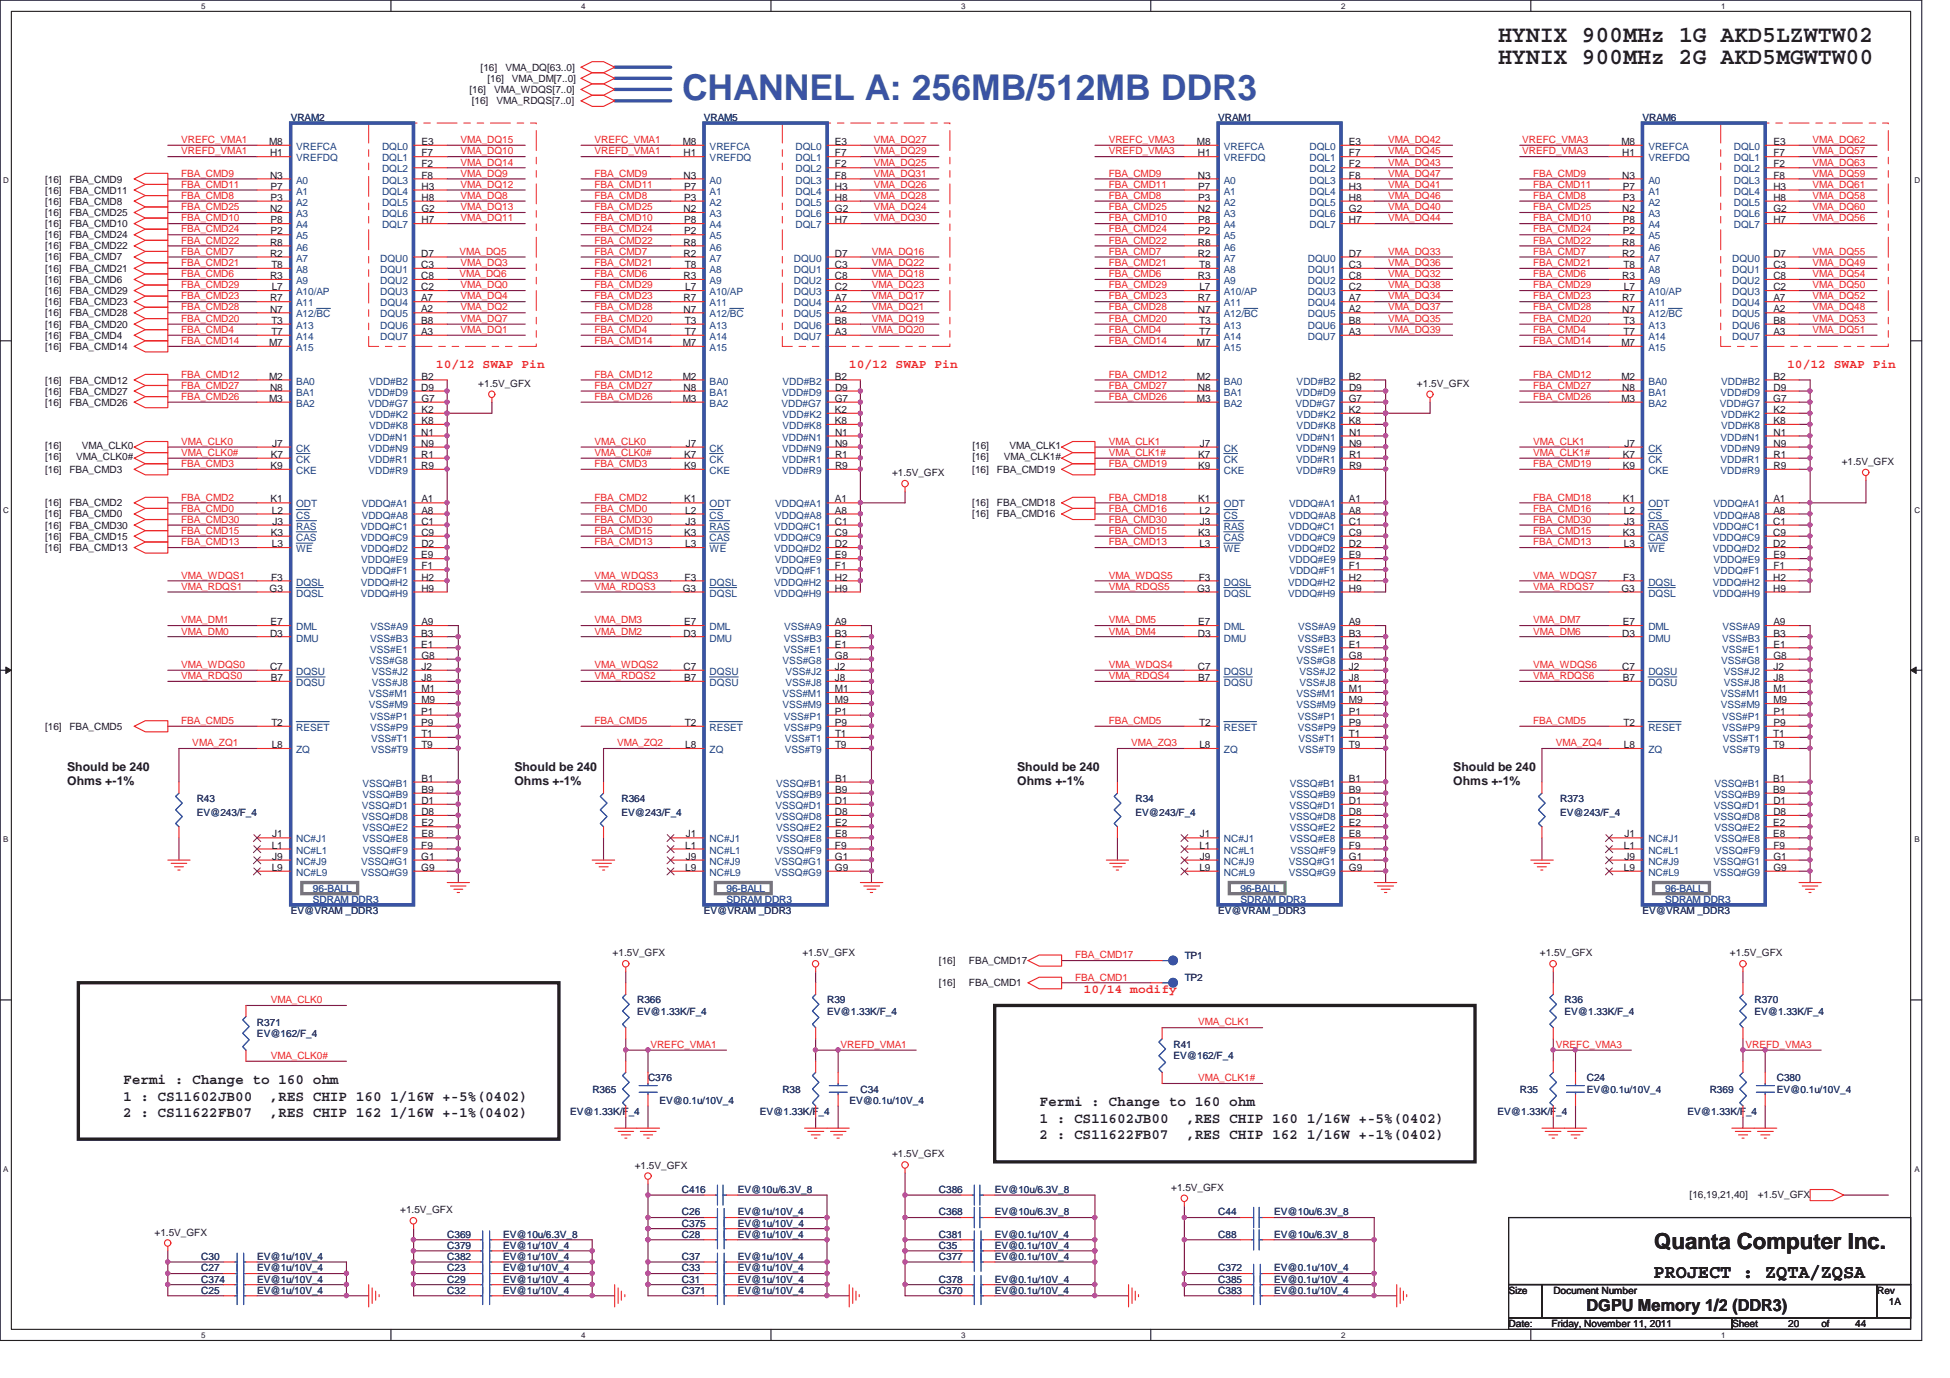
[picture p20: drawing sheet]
<svg xmlns="http://www.w3.org/2000/svg" width="297mm" height="210mm" viewBox="0 0 297 210" stroke-linecap="round" stroke-linejoin="round" font-family="sans-serif">
<defs><g id="words">
<text font-size="5.4" fill="#3a53a4" x="103.9" y="15.3">CHANNEL A: 256MB/512MB DDR3</text>
<g font-size="3.6" fill="#231f20">
<text x="228.2" y="6.3">HYNIX 900MHz 1G AKD5LZWTW02</text>
<text x="228.2" y="9.8">HYNIX 900MHz 2G AKD5MGWTW00</text>
</g>
<text font-size="3.4" fill="#231f20" x="252" y="190.4">Quanta Computer Inc.</text>
<text font-size="2.9" fill="#231f20" x="251.9" y="194.7">PROJECT : ZQTA/ZQSA</text>
<text font-size="2.5" fill="#231f20" x="241.7" y="199.8">DGPU Memory 1/2 (DDR3)</text>
<g font-size="2.2" fill="#231f20">
<text x="18.8" y="165.2">Fermi : Change to 160 ohm</text>
<text x="18.8" y="167.7">1 : CS11602JB00</text>
<text x="41.1" y="167.7">,RES CHIP 160 1/16W +-5%(0402)</text>
<text x="18.8" y="170.2">2 : CS11622FB07</text>
<text x="41.1" y="170.2">,RES CHIP 162 1/16W +-1%(0402)</text>
<text x="158.3" y="168.6">Fermi : Change to 160 ohm</text>
<text x="158.3" y="171.1">1 : CS11602JB00</text>
<text x="158.3" y="173.6">2 : CS11622FB07</text>
<text x="180.7" y="171.1">,RES CHIP 160 1/16W +-5%(0402)</text>
<text x="180.7" y="173.6">,RES CHIP 162 1/16W +-1%(0402)</text>
</g>
<g font-size="1.9" fill="#ec2426">
<text x="66.4" y="56.1">10/12 SWAP Pin</text>
<text x="129.3" y="56.1">10/12 SWAP Pin</text>
<text x="272.2" y="56.1">10/12 SWAP Pin</text>
<text x="165.1" y="151.3">10/14 modify</text>
</g>
<g font-size="1.9" fill="#231f20">
<text x="10.2" y="117.4">Should be 240</text>
<text x="10.2" y="119.6">Ohms +-1%</text>
<text x="78.4" y="117.4">Should be 240</text>
<text x="78.4" y="119.6">Ohms +-1%</text>
<text x="155" y="117.4">Should be 240</text>
<text x="155" y="119.6">Ohms +-1%</text>
<text x="221.4" y="117.4">Should be 240</text>
<text x="221.4" y="119.6">Ohms +-1%</text>
</g>
<g font-size="1.5" fill="#231f20">
<text x="73.2" y="10.8">[16]</text>
<text x="77" y="10.8">VMA_DQ[63..0]</text>
<text x="71.5" y="14.2">[16]</text>
<text x="71.9" y="15.9">[16]</text>
<text x="74.3" y="12.5">[16]</text>
<text x="75.3" y="14.2">VMA_WDQS[7..0]</text>
<text x="75.6" y="15.9">VMA_RDQS[7..0]</text>
<text x="78" y="12.5">VMA_DM[7..0]</text>
<text x="41" y="22.1">M8</text>
<text x="41.1" y="23.8">H1</text>
<text x="64.2" y="22.1">E3</text>
<text x="64.2" y="23.8">F7</text>
<text x="104" y="22.1">M8</text>
<text x="104.1" y="23.8">H1</text>
<text x="127.2" y="22.1">E3</text>
<text x="127.2" y="23.8">F7</text>
<text x="182.3" y="22.1">M8</text>
<text x="182.5" y="23.8">H1</text>
<text x="205.5" y="22.1">E3</text>
<text x="205.5" y="23.8">F7</text>
<text x="247" y="22.1">M8</text>
<text x="247.1" y="23.8">H1</text>
<text x="270.1" y="22.1">E3</text>
<text x="270.1" y="23.8">F7</text>
<text x="6.9" y="27.8">[16]</text>
<text x="6.9" y="29.5">[16]</text>
<text x="10.6" y="27.8">FBA_CMD9</text>
<text x="10.6" y="29.5">FBA_CMD11</text>
<text x="41.1" y="27.2">N3</text>
<text x="41.2" y="28.9">P7</text>
<text x="64.2" y="25.5">F2</text>
<text x="64.2" y="27.2">F8</text>
<text x="64.2" y="28.9">H3</text>
<text x="104.1" y="27.2">N3</text>
<text x="104.2" y="28.9">P7</text>
<text x="127.2" y="25.5">F2</text>
<text x="127.2" y="27.2">F8</text>
<text x="127.2" y="28.9">H3</text>
<text x="182.5" y="27.2">N3</text>
<text x="182.5" y="28.9">P7</text>
<text x="205.5" y="25.5">F2</text>
<text x="205.5" y="27.2">F8</text>
<text x="205.5" y="28.9">H3</text>
<text x="247.1" y="27.2">N3</text>
<text x="247.2" y="28.9">P7</text>
<text x="270.1" y="25.5">F2</text>
<text x="270.1" y="27.2">F8</text>
<text x="270.1" y="28.9">H3</text>
<text x="6.9" y="31.2">[16]</text>
<text x="6.9" y="34.6">[16]</text>
<text x="6.9" y="32.9">[16]</text>
<text x="10.6" y="31.2">FBA_CMD8</text>
<text x="10.6" y="34.6">FBA_CMD10</text>
<text x="10.6" y="32.9">FBA_CMD25</text>
<text x="41.1" y="32.3">N2</text>
<text x="41.2" y="30.6">P3</text>
<text x="41.2" y="34">P8</text>
<text x="41.2" y="35.7">P2</text>
<text x="64.2" y="30.6">H8</text>
<text x="64.2" y="32.3">G2</text>
<text x="64.2" y="34">H7</text>
<text x="104.1" y="32.3">N2</text>
<text x="104.2" y="30.6">P3</text>
<text x="104.2" y="34">P8</text>
<text x="104.2" y="35.7">P2</text>
<text x="127.2" y="30.6">H8</text>
<text x="127.2" y="32.3">G2</text>
<text x="127.2" y="34">H7</text>
<text x="182.5" y="32.3">N2</text>
<text x="182.5" y="30.6">P3</text>
<text x="182.5" y="34">P8</text>
<text x="182.5" y="35.7">P2</text>
<text x="205.5" y="30.6">H8</text>
<text x="205.5" y="32.3">G2</text>
<text x="205.5" y="34">H7</text>
<text x="247.1" y="32.3">N2</text>
<text x="247.2" y="30.6">P3</text>
<text x="247.2" y="34">P8</text>
<text x="247.2" y="35.7">P2</text>
<text x="270.1" y="30.6">H8</text>
<text x="270.1" y="32.3">G2</text>
<text x="270.1" y="34">H7</text>
<text x="6.9" y="39.7">[16]</text>
<text x="6.9" y="41.5">[16]</text>
<text x="6.9" y="38">[16]</text>
<text x="6.9" y="36.3">[16]</text>
<text x="10.6" y="39.7">FBA_CMD7</text>
<text x="10.6" y="41.5">FBA_CMD21</text>
<text x="10.6" y="38">FBA_CMD22</text>
<text x="10.6" y="36.3">FBA_CMD24</text>
<text x="41.1" y="37.4">R8</text>
<text x="41.1" y="39.1">R2</text>
<text x="41.3" y="40.8">T8</text>
<text x="64.2" y="40.8">C3</text>
<text x="64.2" y="39.1">D7</text>
<text x="104.1" y="37.4">R8</text>
<text x="104.1" y="39.1">R2</text>
<text x="104.3" y="40.8">T8</text>
<text x="127.2" y="40.8">C3</text>
<text x="127.2" y="39.1">D7</text>
<text x="182.5" y="37.4">R8</text>
<text x="182.5" y="39.1">R2</text>
<text x="182.7" y="40.8">T8</text>
<text x="205.5" y="40.8">C3</text>
<text x="205.5" y="39.1">D7</text>
<text x="247.1" y="37.4">R8</text>
<text x="247.1" y="39.1">R2</text>
<text x="247.3" y="40.8">T8</text>
<text x="270.1" y="40.8">C3</text>
<text x="270.1" y="39.1">D7</text>
<text x="6.9" y="43.1">[16]</text>
<text x="6.9" y="46.5">[16]</text>
<text x="6.9" y="44.8">[16]</text>
<text x="10.6" y="43.1">FBA_CMD6</text>
<text x="10.6" y="46.5">FBA_CMD23</text>
<text x="10.6" y="44.8">FBA_CMD29</text>
<text x="41.1" y="47.6">N7</text>
<text x="41.1" y="42.5">R3</text>
<text x="41.1" y="45.9">R7</text>
<text x="41.4" y="44.2">L7</text>
<text x="64.2" y="42.5">C8</text>
<text x="64.2" y="44.2">C2</text>
<text x="64.2" y="45.9">A7</text>
<text x="64.2" y="47.6">A2</text>
<text x="104.1" y="47.6">N7</text>
<text x="104.1" y="42.5">R3</text>
<text x="104.1" y="45.9">R7</text>
<text x="104.4" y="44.2">L7</text>
<text x="127.2" y="42.5">C8</text>
<text x="127.2" y="44.2">C2</text>
<text x="127.2" y="45.9">A7</text>
<text x="127.2" y="47.6">A2</text>
<text x="182.5" y="42.5">R3</text>
<text x="182.5" y="45.9">R7</text>
<text x="182.5" y="47.6">N7</text>
<text x="182.7" y="44.2">L7</text>
<text x="205.5" y="42.5">C8</text>
<text x="205.5" y="44.2">C2</text>
<text x="205.5" y="45.9">A7</text>
<text x="205.5" y="47.6">A2</text>
<text x="247.1" y="42.5">R3</text>
<text x="247.1" y="45.9">R7</text>
<text x="247.1" y="47.6">N7</text>
<text x="247.4" y="44.2">L7</text>
<text x="270.1" y="42.5">C8</text>
<text x="270.1" y="44.2">C2</text>
<text x="270.1" y="45.9">A7</text>
<text x="270.1" y="47.6">A2</text>
<text x="6.9" y="51.7">[16]</text>
<text x="6.9" y="53.3">[16]</text>
<text x="6.9" y="50">[16]</text>
<text x="6.9" y="48.2">[16]</text>
<text x="10.6" y="51.7">FBA_CMD4</text>
<text x="10.6" y="53.3">FBA_CMD14</text>
<text x="10.6" y="50">FBA_CMD20</text>
<text x="10.6" y="48.2">FBA_CMD28</text>
<text x="41" y="52.8">M7</text>
<text x="41.3" y="49.4">T3</text>
<text x="41.3" y="51.1">T7</text>
<text x="64.2" y="49.4">B8</text>
<text x="64.2" y="51.1">A3</text>
<text x="104" y="52.8">M7</text>
<text x="104.3" y="49.4">T3</text>
<text x="104.3" y="51.1">T7</text>
<text x="127.2" y="49.4">B8</text>
<text x="127.2" y="51.1">A3</text>
<text x="182.3" y="52.8">M7</text>
<text x="182.7" y="49.4">T3</text>
<text x="182.7" y="51.1">T7</text>
<text x="205.5" y="49.4">B8</text>
<text x="205.5" y="51.1">A3</text>
<text x="247" y="52.8">M7</text>
<text x="247.3" y="49.4">T3</text>
<text x="247.3" y="51.1">T7</text>
<text x="270.1" y="49.4">B8</text>
<text x="270.1" y="51.1">A3</text>
<text x="6.9" y="58.5">[16]</text>
<text x="10.6" y="58.5">FBA_CMD12</text>
<text x="41" y="57.9">M2</text>
<text x="41.1" y="59.6">N8</text>
<text x="64.2" y="59.6">D9</text>
<text x="64.2" y="57.9">B2</text>
<text x="72.9" y="59">+1.5V_GFX</text>
<text x="104" y="57.9">M2</text>
<text x="104.1" y="59.6">N8</text>
<text x="127.2" y="57.9">B2</text>
<text x="127.2" y="59.6">D9</text>
<text x="182.3" y="57.9">M2</text>
<text x="182.5" y="59.6">N8</text>
<text x="205.5" y="57.9">B2</text>
<text x="205.5" y="59.6">D9</text>
<text x="215.8" y="59">+1.5V_GFX</text>
<text x="247" y="57.9">M2</text>
<text x="247.1" y="59.6">N8</text>
<text x="270.1" y="57.9">B2</text>
<text x="270.1" y="59.6">D9</text>
<text x="6.9" y="61.8">[16]</text>
<text x="6.9" y="60.2">[16]</text>
<text x="10.6" y="61.8">FBA_CMD26</text>
<text x="10.6" y="60.2">FBA_CMD27</text>
<text x="41" y="61.3">M3</text>
<text x="64.2" y="61.3">G7</text>
<text x="64.2" y="63">K2</text>
<text x="64.2" y="64.6">K8</text>
<text x="104" y="61.3">M3</text>
<text x="127.2" y="61.3">G7</text>
<text x="127.2" y="63">K2</text>
<text x="127.2" y="64.6">K8</text>
<text x="182.3" y="61.3">M3</text>
<text x="205.5" y="61.3">G7</text>
<text x="205.5" y="63">K2</text>
<text x="205.5" y="64.6">K8</text>
<text x="247" y="61.3">M3</text>
<text x="270.1" y="61.3">G7</text>
<text x="270.1" y="63">K2</text>
<text x="270.1" y="64.6">K8</text>
<text x="6.9" y="68.5">[16]</text>
<text x="6.9" y="70.2">[16]</text>
<text x="11.6" y="70.2">VMA_CLK0#</text>
<text x="12.4" y="68.5">VMA_CLK0</text>
<text x="41.2" y="71.5">K9</text>
<text x="41.2" y="69.7">K7</text>
<text x="41.5" y="68.1">J7</text>
<text x="64.2" y="66.4">N1</text>
<text x="64.2" y="68.1">N9</text>
<text x="64.2" y="69.8">R1</text>
<text x="64.2" y="71.5">R9</text>
<text x="104.2" y="69.7">K7</text>
<text x="104.2" y="71.5">K9</text>
<text x="104.5" y="68.1">J7</text>
<text x="127.2" y="66.4">N1</text>
<text x="127.2" y="68.1">N9</text>
<text x="127.2" y="69.8">R1</text>
<text x="127.2" y="71.5">R9</text>
<text x="148.1" y="70.2">[16]</text>
<text x="148.1" y="68.5">[16]</text>
<text x="152.9" y="70.2">VMA_CLK1#</text>
<text x="153.8" y="68.5">VMA_CLK1</text>
<text x="182.5" y="69.7">K7</text>
<text x="182.5" y="71.5">K9</text>
<text x="182.8" y="68.1">J7</text>
<text x="205.5" y="66.4">N1</text>
<text x="205.5" y="68.1">N9</text>
<text x="205.5" y="69.8">R1</text>
<text x="205.5" y="71.5">R9</text>
<text x="247.2" y="69.7">K7</text>
<text x="247.2" y="71.5">K9</text>
<text x="247.4" y="68.1">J7</text>
<text x="270.1" y="66.4">N1</text>
<text x="270.1" y="68.1">N9</text>
<text x="270.1" y="69.8">R1</text>
<text x="270.1" y="71.5">R9</text>
<text x="280.5" y="70.9">+1.5V_GFX</text>
<text x="6.9" y="77.2">[16]</text>
<text x="6.9" y="72">[16]</text>
<text x="10.6" y="77.2">FBA_CMD2</text>
<text x="10.6" y="72">FBA_CMD3</text>
<text x="41.2" y="76.6">K1</text>
<text x="64.2" y="76.6">A1</text>
<text x="104.2" y="76.6">K1</text>
<text x="127.2" y="76.6">A1</text>
<text x="135.9" y="72.6">+1.5V_GFX</text>
<text x="148.1" y="77.2">[16]</text>
<text x="148.1" y="72">[16]</text>
<text x="151.9" y="77.2">FBA_CMD18</text>
<text x="151.9" y="72">FBA_CMD19</text>
<text x="182.5" y="76.6">K1</text>
<text x="205.5" y="76.6">A1</text>
<text x="247.2" y="76.6">K1</text>
<text x="270.1" y="76.6">A1</text>
<text x="6.9" y="78.8">[16]</text>
<text x="6.9" y="84">[16]</text>
<text x="6.9" y="82.2">[16]</text>
<text x="6.9" y="80.5">[16]</text>
<text x="10.6" y="78.8">FBA_CMD0</text>
<text x="10.6" y="84">FBA_CMD13</text>
<text x="10.6" y="82.2">FBA_CMD15</text>
<text x="10.6" y="80.5">FBA_CMD30</text>
<text x="41.2" y="81.7">K3</text>
<text x="41.4" y="83.4">L3</text>
<text x="41.4" y="78.3">L2</text>
<text x="41.5" y="80">J3</text>
<text x="64.2" y="80">C1</text>
<text x="64.2" y="81.7">C9</text>
<text x="64.2" y="83.4">D2</text>
<text x="64.2" y="78.3">A8</text>
<text x="104.2" y="81.7">K3</text>
<text x="104.4" y="83.4">L3</text>
<text x="104.4" y="78.3">L2</text>
<text x="104.4" y="80">J3</text>
<text x="127.2" y="80">C1</text>
<text x="127.2" y="81.7">C9</text>
<text x="127.2" y="83.4">D2</text>
<text x="127.2" y="78.3">A8</text>
<text x="148.1" y="78.8">[16]</text>
<text x="151.9" y="78.8">FBA_CMD16</text>
<text x="182.5" y="81.7">K3</text>
<text x="182.7" y="83.4">L3</text>
<text x="182.7" y="78.3">L2</text>
<text x="182.8" y="80">J3</text>
<text x="205.5" y="80">C1</text>
<text x="205.5" y="81.7">C9</text>
<text x="205.5" y="83.4">D2</text>
<text x="205.5" y="78.3">A8</text>
<text x="247.2" y="81.7">K3</text>
<text x="247.4" y="83.4">L3</text>
<text x="247.4" y="78.3">L2</text>
<text x="247.4" y="80">J3</text>
<text x="270.1" y="80">C1</text>
<text x="270.1" y="81.7">C9</text>
<text x="270.1" y="83.4">D2</text>
<text x="270.1" y="78.3">A8</text>
<text x="41.3" y="88.5">F3</text>
<text x="64.2" y="85.1">E9</text>
<text x="64.2" y="88.5">H2</text>
<text x="64.2" y="86.8">F1</text>
<text x="104.3" y="88.5">F3</text>
<text x="127.2" y="88.5">H2</text>
<text x="127.2" y="86.8">F1</text>
<text x="127.2" y="85.1">E9</text>
<text x="182.6" y="88.5">F3</text>
<text x="205.5" y="88.5">H2</text>
<text x="205.5" y="86.8">F1</text>
<text x="205.5" y="85.1">E9</text>
<text x="247.3" y="88.5">F3</text>
<text x="270.1" y="88.5">H2</text>
<text x="270.1" y="86.8">F1</text>
<text x="270.1" y="85.1">E9</text>
<text x="41.1" y="90.2">G3</text>
<text x="41.2" y="95.3">E7</text>
<text x="64.2" y="90.2">H9</text>
<text x="64.2" y="95.3">A9</text>
<text x="104" y="90.2">G3</text>
<text x="104.2" y="95.3">E7</text>
<text x="127.2" y="90.2">H9</text>
<text x="127.2" y="95.3">A9</text>
<text x="182.3" y="90.2">G3</text>
<text x="182.5" y="95.3">E7</text>
<text x="205.5" y="90.2">H9</text>
<text x="205.5" y="95.3">A9</text>
<text x="247" y="90.2">G3</text>
<text x="247.2" y="95.3">E7</text>
<text x="270.1" y="90.2">H9</text>
<text x="270.1" y="95.3">A9</text>
<text x="41.1" y="97">D3</text>
<text x="64.2" y="98.7">E1</text>
<text x="64.2" y="97">B3</text>
<text x="64.2" y="100.4">G8</text>
<text x="104.1" y="97">D3</text>
<text x="127.2" y="100.4">G8</text>
<text x="127.2" y="98.7">E1</text>
<text x="127.2" y="97">B3</text>
<text x="182.5" y="97">D3</text>
<text x="205.5" y="100.4">G8</text>
<text x="205.5" y="98.7">E1</text>
<text x="205.5" y="97">B3</text>
<text x="247.1" y="97">D3</text>
<text x="270.1" y="100.4">G8</text>
<text x="270.1" y="98.7">E1</text>
<text x="270.1" y="97">B3</text>
<text x="41.1" y="102.1">C7</text>
<text x="41.2" y="103.8">B7</text>
<text x="64.2" y="102.1">J2</text>
<text x="64.2" y="103.8">J8</text>
<text x="64.2" y="105.5">M1</text>
<text x="64.2" y="107.2">M9</text>
<text x="104.1" y="102.1">C7</text>
<text x="104.2" y="103.8">B7</text>
<text x="127.2" y="102.1">J2</text>
<text x="127.2" y="103.8">J8</text>
<text x="127.2" y="105.5">M1</text>
<text x="127.2" y="107.2">M9</text>
<text x="182.5" y="102.1">C7</text>
<text x="182.5" y="103.8">B7</text>
<text x="205.5" y="102.1">J2</text>
<text x="205.5" y="103.8">J8</text>
<text x="205.5" y="105.5">M1</text>
<text x="205.5" y="107.2">M9</text>
<text x="247.1" y="102.1">C7</text>
<text x="247.2" y="103.8">B7</text>
<text x="270.1" y="102.1">J2</text>
<text x="270.1" y="103.8">J8</text>
<text x="270.1" y="105.5">M1</text>
<text x="270.1" y="107.2">M9</text>
<text x="6.9" y="111.2">[16]</text>
<text x="10.6" y="111.2">FBA_CMD5</text>
<text x="41.4" y="110.6">T2</text>
<text x="64.2" y="108.9">P1</text>
<text x="64.2" y="110.6">P9</text>
<text x="64.2" y="112.3">T1</text>
<text x="104.3" y="110.6">T2</text>
<text x="127.2" y="108.9">P1</text>
<text x="127.2" y="110.6">P9</text>
<text x="127.2" y="112.3">T1</text>
<text x="182.7" y="110.6">T2</text>
<text x="205.5" y="112.3">T1</text>
<text x="205.5" y="108.9">P1</text>
<text x="205.5" y="110.6">P9</text>
<text x="247.3" y="110.6">T2</text>
<text x="270.1" y="112.3">T1</text>
<text x="270.1" y="108.9">P1</text>
<text x="270.1" y="110.6">P9</text>
<text x="41.4" y="114">L8</text>
<text x="64.2" y="114">T9</text>
<text x="64.2" y="119.1">B1</text>
<text x="104.4" y="114">L8</text>
<text x="127.2" y="119.1">B1</text>
<text x="127.2" y="114">T9</text>
<text x="182.7" y="114">L8</text>
<text x="205.5" y="114">T9</text>
<text x="205.5" y="119.1">B1</text>
<text x="247.4" y="114">L8</text>
<text x="270.1" y="114">T9</text>
<text x="270.1" y="119.1">B1</text>
<text x="64.2" y="120.8">B9</text>
<text x="64.2" y="125.9">E2</text>
<text x="64.2" y="122.5">D1</text>
<text x="64.2" y="124.2">D8</text>
<text x="127.2" y="122.5">D1</text>
<text x="127.2" y="124.2">D8</text>
<text x="127.2" y="120.8">B9</text>
<text x="127.2" y="125.9">E2</text>
<text x="205.5" y="120.8">B9</text>
<text x="205.5" y="125.9">E2</text>
<text x="205.5" y="122.5">D1</text>
<text x="205.5" y="124.2">D8</text>
<text x="270.1" y="120.8">B9</text>
<text x="270.1" y="125.9">E2</text>
<text x="270.1" y="122.5">D1</text>
<text x="270.1" y="124.2">D8</text>
<text x="41.4" y="129.3">L1</text>
<text x="41.5" y="127.6">J1</text>
<text x="41.5" y="131">J9</text>
<text x="64.2" y="129.3">F9</text>
<text x="64.2" y="131">G1</text>
<text x="64.2" y="127.6">E8</text>
<text x="104.4" y="129.3">L1</text>
<text x="104.5" y="127.6">J1</text>
<text x="104.5" y="131">J9</text>
<text x="127.2" y="129.3">F9</text>
<text x="127.2" y="131">G1</text>
<text x="127.2" y="127.6">E8</text>
<text x="182.7" y="129.3">L1</text>
<text x="182.8" y="127.6">J1</text>
<text x="182.8" y="131">J9</text>
<text x="205.5" y="127.6">E8</text>
<text x="205.5" y="129.3">F9</text>
<text x="205.5" y="131">G1</text>
<text x="247.4" y="129.3">L1</text>
<text x="247.4" y="127.6">J1</text>
<text x="247.4" y="131">J9</text>
<text x="270.1" y="127.6">E8</text>
<text x="270.1" y="129.3">F9</text>
<text x="270.1" y="131">G1</text>
<text x="41.4" y="132.7">L9</text>
<text x="64.2" y="132.7">G9</text>
<text x="104.4" y="132.7">L9</text>
<text x="127.2" y="132.7">G9</text>
<text x="182.7" y="132.7">L9</text>
<text x="205.5" y="132.7">G9</text>
<text x="247.4" y="132.7">L9</text>
<text x="270.1" y="132.7">G9</text>
<text x="93.3" y="145.7">+1.5V_GFX</text>
<text x="122.2" y="145.7">+1.5V_GFX</text>
<text x="143" y="146.9">[16]</text>
<text x="147.6" y="146.9">FBA_CMD17</text>
<text x="234.6" y="145.7">+1.5V_GFX</text>
<text x="263.5" y="145.7">+1.5V_GFX</text>
<text x="143" y="150.3">[16]</text>
<text x="147.6" y="150.3">FBA_CMD1</text>
<text x="96.7" y="178.1">+1.5V_GFX</text>
<text x="135.9" y="176.4">+1.5V_GFX</text>
<text x="61" y="184.9">+1.5V_GFX</text>
<text x="178.4" y="181.5">+1.5V_GFX</text>
<text x="257.4" y="182.5">[16,19,21,40]</text>
<text x="267.7" y="182.5">+1.5V_GFX</text>
<text x="23.5" y="188.3">+1.5V_GFX</text>
<text x="229.8" y="197.1">Size</text>
<text x="236.6" y="197.1">Document Number</text>
<text x="285.9" y="197.1">Rev</text>
<text x="229.8" y="202.2">Date:</text>
<text x="236.3" y="202.2">Friday, November 11, 2011</text>
<text x="263.9" y="202.2">Sheet</text>
<text x="272.4" y="202.2">20</text>
<text x="277.4" y="202.2">of</text>
<text x="282.6" y="202.2">44</text>
<text x="287.7" y="198.8">1A</text>
</g>
<g font-size="1.5" fill="#ec2426">
<text x="27.6" y="21.8">VREFC_VMA1</text>
<text x="27.6" y="23.5">VREFD_VMA1</text>
<text x="70.2" y="23.5">VMA_DQ10</text>
<text x="70.2" y="21.8">VMA_DQ15</text>
<text x="90.6" y="21.8">VREFC_VMA1</text>
<text x="90.6" y="23.5">VREFD_VMA1</text>
<text x="133.1" y="21.8">VMA_DQ27</text>
<text x="133.1" y="23.5">VMA_DQ29</text>
<text x="168.9" y="21.8">VREFC_VMA3</text>
<text x="168.9" y="23.5">VREFD_VMA3</text>
<text x="211.4" y="23.5">VMA_DQ45</text>
<text x="211.4" y="21.8">VMA_DQ42</text>
<text x="231.9" y="21.8">VREFC_VMA3</text>
<text x="231.9" y="23.5">VREFD_VMA3</text>
<text x="276.1" y="23.5">VMA_DQ57</text>
<text x="276.1" y="21.8">VMA_DQ62</text>
<text x="27.6" y="26.9">FBA_CMD9</text>
<text x="27.6" y="28.6">FBA_CMD11</text>
<text x="70.2" y="25.2">VMA_DQ14</text>
<text x="70.2" y="26.9">VMA_DQ9</text>
<text x="70.2" y="28.6">VMA_DQ12</text>
<text x="90.6" y="26.9">FBA_CMD9</text>
<text x="90.6" y="28.6">FBA_CMD11</text>
<text x="133.1" y="28.6">VMA_DQ26</text>
<text x="133.1" y="26.9">VMA_DQ31</text>
<text x="133.1" y="25.2">VMA_DQ25</text>
<text x="168.9" y="26.9">FBA_CMD9</text>
<text x="168.9" y="28.6">FBA_CMD11</text>
<text x="211.4" y="25.2">VMA_DQ43</text>
<text x="211.4" y="28.6">VMA_DQ41</text>
<text x="211.4" y="26.9">VMA_DQ47</text>
<text x="233.5" y="26.9">FBA_CMD9</text>
<text x="233.5" y="28.6">FBA_CMD11</text>
<text x="276.1" y="28.6">VMA_DQ61</text>
<text x="276.1" y="25.2">VMA_DQ63</text>
<text x="276.1" y="26.9">VMA_DQ59</text>
<text x="27.6" y="33.7">FBA_CMD10</text>
<text x="27.6" y="30.3">FBA_CMD8</text>
<text x="27.6" y="32">FBA_CMD25</text>
<text x="27.6" y="35.4">FBA_CMD24</text>
<text x="70.2" y="32">VMA_DQ13</text>
<text x="70.2" y="30.3">VMA_DQ8</text>
<text x="70.2" y="33.7">VMA_DQ11</text>
<text x="90.6" y="33.7">FBA_CMD10</text>
<text x="90.6" y="30.3">FBA_CMD8</text>
<text x="90.6" y="32">FBA_CMD25</text>
<text x="90.6" y="35.4">FBA_CMD24</text>
<text x="133.1" y="33.7">VMA_DQ30</text>
<text x="133.1" y="30.3">VMA_DQ28</text>
<text x="133.1" y="32">VMA_DQ24</text>
<text x="168.9" y="33.7">FBA_CMD10</text>
<text x="168.9" y="30.3">FBA_CMD8</text>
<text x="168.9" y="32">FBA_CMD25</text>
<text x="168.9" y="35.4">FBA_CMD24</text>
<text x="211.4" y="33.7">VMA_DQ44</text>
<text x="211.4" y="32">VMA_DQ40</text>
<text x="211.4" y="30.3">VMA_DQ46</text>
<text x="233.5" y="33.7">FBA_CMD10</text>
<text x="233.5" y="30.3">FBA_CMD8</text>
<text x="233.5" y="32">FBA_CMD25</text>
<text x="233.5" y="35.4">FBA_CMD24</text>
<text x="276.1" y="32">VMA_DQ60</text>
<text x="276.1" y="33.7">VMA_DQ56</text>
<text x="276.1" y="30.3">VMA_DQ58</text>
<text x="27.6" y="37.1">FBA_CMD22</text>
<text x="27.6" y="40.5">FBA_CMD21</text>
<text x="27.6" y="38.8">FBA_CMD7</text>
<text x="70" y="38.8">VMA_DQ5</text>
<text x="70.2" y="40.5">VMA_DQ3</text>
<text x="90.6" y="37.1">FBA_CMD22</text>
<text x="90.6" y="40.5">FBA_CMD21</text>
<text x="90.6" y="38.8">FBA_CMD7</text>
<text x="132.8" y="38.8">VMA_DQ16</text>
<text x="132.8" y="40.5">VMA_DQ22</text>
<text x="168.9" y="37.1">FBA_CMD22</text>
<text x="168.9" y="40.5">FBA_CMD21</text>
<text x="168.9" y="38.8">FBA_CMD7</text>
<text x="211.4" y="40.5">VMA_DQ36</text>
<text x="211.4" y="38.8">VMA_DQ33</text>
<text x="233.5" y="37.1">FBA_CMD22</text>
<text x="233.5" y="40.5">FBA_CMD21</text>
<text x="233.5" y="38.8">FBA_CMD7</text>
<text x="276.1" y="38.8">VMA_DQ55</text>
<text x="276.1" y="40.5">VMA_DQ49</text>
<text x="27.6" y="43.9">FBA_CMD29</text>
<text x="27.6" y="42.2">FBA_CMD6</text>
<text x="27.6" y="45.6">FBA_CMD23</text>
<text x="27.6" y="47.3">FBA_CMD28</text>
<text x="70" y="42.2">VMA_DQ6</text>
<text x="70.2" y="47.3">VMA_DQ2</text>
<text x="70.2" y="43.9">VMA_DQ0</text>
<text x="70.2" y="45.6">VMA_DQ4</text>
<text x="90.6" y="43.9">FBA_CMD29</text>
<text x="90.6" y="42.2">FBA_CMD6</text>
<text x="90.6" y="45.6">FBA_CMD23</text>
<text x="90.6" y="47.3">FBA_CMD28</text>
<text x="132.8" y="45.6">VMA_DQ17</text>
<text x="132.8" y="42.2">VMA_DQ18</text>
<text x="132.8" y="43.9">VMA_DQ23</text>
<text x="132.8" y="47.3">VMA_DQ21</text>
<text x="168.9" y="43.9">FBA_CMD29</text>
<text x="168.9" y="42.2">FBA_CMD6</text>
<text x="168.9" y="45.6">FBA_CMD23</text>
<text x="168.9" y="47.3">FBA_CMD28</text>
<text x="211.4" y="47.3">VMA_DQ37</text>
<text x="211.4" y="43.9">VMA_DQ38</text>
<text x="211.4" y="45.6">VMA_DQ34</text>
<text x="211.4" y="42.2">VMA_DQ32</text>
<text x="233.5" y="43.9">FBA_CMD29</text>
<text x="233.5" y="42.2">FBA_CMD6</text>
<text x="233.5" y="45.6">FBA_CMD23</text>
<text x="233.5" y="47.3">FBA_CMD28</text>
<text x="276.1" y="43.9">VMA_DQ50</text>
<text x="276.1" y="45.6">VMA_DQ52</text>
<text x="276.1" y="47.3">VMA_DQ48</text>
<text x="276.1" y="42.2">VMA_DQ54</text>
<text x="27.6" y="52.5">FBA_CMD14</text>
<text x="27.6" y="50.8">FBA_CMD4</text>
<text x="27.6" y="49.1">FBA_CMD20</text>
<text x="70.2" y="50.8">VMA_DQ1</text>
<text x="70.2" y="49.1">VMA_DQ7</text>
<text x="90.6" y="52.5">FBA_CMD14</text>
<text x="90.6" y="50.8">FBA_CMD4</text>
<text x="90.6" y="49.1">FBA_CMD20</text>
<text x="132.8" y="49.1">VMA_DQ19</text>
<text x="132.8" y="50.8">VMA_DQ20</text>
<text x="168.9" y="52.5">FBA_CMD14</text>
<text x="168.9" y="50.8">FBA_CMD4</text>
<text x="168.9" y="49.1">FBA_CMD20</text>
<text x="211.4" y="49.1">VMA_DQ35</text>
<text x="211.4" y="50.8">VMA_DQ39</text>
<text x="233.5" y="52.5">FBA_CMD14</text>
<text x="233.5" y="50.8">FBA_CMD4</text>
<text x="233.5" y="49.1">FBA_CMD20</text>
<text x="276.1" y="49.1">VMA_DQ53</text>
<text x="276.1" y="50.8">VMA_DQ51</text>
<text x="27.6" y="57.6">FBA_CMD12</text>
<text x="27.6" y="59.3">FBA_CMD27</text>
<text x="90.6" y="57.6">FBA_CMD12</text>
<text x="90.6" y="59.3">FBA_CMD27</text>
<text x="168.9" y="57.6">FBA_CMD12</text>
<text x="168.9" y="59.3">FBA_CMD27</text>
<text x="233.5" y="57.6">FBA_CMD12</text>
<text x="233.5" y="59.3">FBA_CMD27</text>
<text x="27.6" y="61">FBA_CMD26</text>
<text x="90.6" y="61">FBA_CMD26</text>
<text x="168.9" y="61">FBA_CMD26</text>
<text x="233.5" y="61">FBA_CMD26</text>
<text x="27.6" y="71.2">FBA_CMD3</text>
<text x="27.6" y="67.8">VMA_CLK0</text>
<text x="27.6" y="69.5">VMA_CLK0#</text>
<text x="90.6" y="71.2">FBA_CMD3</text>
<text x="90.6" y="67.8">VMA_CLK0</text>
<text x="90.6" y="69.5">VMA_CLK0#</text>
<text x="168.9" y="71.2">FBA_CMD19</text>
<text x="168.9" y="67.8">VMA_CLK1</text>
<text x="168.9" y="69.5">VMA_CLK1#</text>
<text x="233.5" y="71.2">FBA_CMD19</text>
<text x="233.5" y="67.8">VMA_CLK1</text>
<text x="233.5" y="69.5">VMA_CLK1#</text>
<text x="27.6" y="78">FBA_CMD0</text>
<text x="27.6" y="76.3">FBA_CMD2</text>
<text x="90.6" y="78">FBA_CMD0</text>
<text x="90.6" y="76.3">FBA_CMD2</text>
<text x="168.9" y="78">FBA_CMD16</text>
<text x="168.9" y="76.3">FBA_CMD18</text>
<text x="233.5" y="78">FBA_CMD16</text>
<text x="233.5" y="76.3">FBA_CMD18</text>
<text x="27.6" y="83.1">FBA_CMD13</text>
<text x="27.6" y="79.7">FBA_CMD30</text>
<text x="27.6" y="81.4">FBA_CMD15</text>
<text x="90.6" y="83.1">FBA_CMD13</text>
<text x="90.6" y="79.7">FBA_CMD30</text>
<text x="90.6" y="81.4">FBA_CMD15</text>
<text x="168.9" y="83.1">FBA_CMD13</text>
<text x="168.9" y="79.7">FBA_CMD30</text>
<text x="168.9" y="81.4">FBA_CMD15</text>
<text x="233.5" y="83.1">FBA_CMD13</text>
<text x="233.5" y="79.7">FBA_CMD30</text>
<text x="233.5" y="81.4">FBA_CMD15</text>
<text x="27.6" y="89.9">VMA_RDQS1</text>
<text x="27.6" y="88.2">VMA_WDQS1</text>
<text x="90.6" y="88.2">VMA_WDQS3</text>
<text x="90.6" y="89.9">VMA_RDQS3</text>
<text x="168.9" y="89.9">VMA_RDQS5</text>
<text x="168.9" y="88.2">VMA_WDQS5</text>
<text x="233.5" y="89.9">VMA_RDQS7</text>
<text x="233.5" y="88.2">VMA_WDQS7</text>
<text x="27.6" y="95">VMA_DM1</text>
<text x="90.6" y="95">VMA_DM3</text>
<text x="168.9" y="95">VMA_DM5</text>
<text x="233.5" y="95">VMA_DM7</text>
<text x="27.6" y="101.8">VMA_WDQS0</text>
<text x="27.6" y="96.7">VMA_DM0</text>
<text x="90.6" y="96.7">VMA_DM2</text>
<text x="90.6" y="101.8">VMA_WDQS2</text>
<text x="168.9" y="101.8">VMA_WDQS4</text>
<text x="168.9" y="96.7">VMA_DM4</text>
<text x="233.5" y="101.8">VMA_WDQS6</text>
<text x="233.5" y="96.7">VMA_DM6</text>
<text x="27.6" y="103.5">VMA_RDQS0</text>
<text x="90.6" y="103.5">VMA_RDQS2</text>
<text x="168.9" y="103.5">VMA_RDQS4</text>
<text x="233.5" y="103.5">VMA_RDQS6</text>
<text x="27.6" y="110.3">FBA_CMD5</text>
<text x="29.3" y="113.7">VMA_ZQ1</text>
<text x="90.6" y="110.3">FBA_CMD5</text>
<text x="94" y="113.7">VMA_ZQ2</text>
<text x="168.9" y="110.3">FBA_CMD5</text>
<text x="172.3" y="113.7">VMA_ZQ3</text>
<text x="233.5" y="110.3">FBA_CMD5</text>
<text x="237" y="113.7">VMA_ZQ4</text>
<text x="163.8" y="146.1">FBA_CMD17</text>
<text x="163.8" y="149.4">FBA_CMD1</text>
<text x="41.2" y="152.9">VMA_CLK0</text>
<text x="41.2" y="161.4">VMA_CLK0#</text>
<text x="99.1" y="159.7">VREFC_VMA1</text>
<text x="128" y="159.7">VREFD_VMA1</text>
<text x="182.5" y="156.2">VMA_CLK1</text>
<text x="237" y="159.7">VREFC_VMA3</text>
<text x="265.9" y="159.7">VREFD_VMA3</text>
<text x="182.5" y="164.8">VMA_CLK1#</text>
</g>
<g font-size="1.5" fill="#2d2d72">
<text x="44.3" y="18.5">VRAM2</text>
<text x="107.2" y="18.5">VRAM5</text>
<text x="185.6" y="18.5">VRAM1</text>
<text x="250.2" y="18.5">VRAM6</text>
<text x="30" y="122.2">R43</text>
<text x="30" y="124.3">EV@243/F_4</text>
<text x="94.7" y="122.2">R364</text>
<text x="94.7" y="124.3">EV@243/F_4</text>
<text x="173" y="122.2">R34</text>
<text x="173" y="124.3">EV@243/F_4</text>
<text x="237.7" y="122.2">R373</text>
<text x="237.7" y="124.3">EV@243/F_4</text>
<text x="44.3" y="139.3">EV@VRAM _DDR3</text>
<text x="107.2" y="139.3">EV@VRAM _DDR3</text>
<text x="185.6" y="139.3">EV@VRAM _DDR3</text>
<text x="250.2" y="139.3">EV@VRAM _DDR3</text>
<text x="180.5" y="149.5">TP2</text>
<text x="180.5" y="146.1">TP1</text>
<text x="97.1" y="152.9">R366</text>
<text x="97.1" y="154.6">EV@1.33K/F_4</text>
<text x="126" y="152.9">R39</text>
<text x="126" y="154.6">EV@1.33K/F_4</text>
<text x="238.3" y="152.9">R36</text>
<text x="238.3" y="154.6">EV@1.33K/F_4</text>
<text x="267.3" y="152.9">R370</text>
<text x="267.3" y="154.6">EV@1.33K/F_4</text>
<text x="39.1" y="156.3">R371</text>
<text x="39.1" y="158">EV@162/F_4</text>
<text x="178.8" y="159.7">R41</text>
<text x="178.8" y="161.4">EV@162/F_4</text>
<text x="90.2" y="166.5">R365</text>
<text x="98.7" y="164.8">C376</text>
<text x="119.2" y="166.5">R38</text>
<text x="131.1" y="166.5">C34</text>
<text x="231.5" y="166.5">R35</text>
<text x="241.7" y="164.8">C24</text>
<text x="241.7" y="166.5">EV@0.1u/10V_4</text>
<text x="260.4" y="166.5">R369</text>
<text x="270.7" y="164.8">C380</text>
<text x="270.7" y="166.5">EV@0.1u/10V_4</text>
<text x="86.8" y="169.9">EV@1.33K/F_4</text>
<text x="100.5" y="168.2">EV@0.1u/10V_4</text>
<text x="115.8" y="169.9">EV@1.33K/F_4</text>
<text x="129.4" y="168.2">EV@0.1u/10V_4</text>
<text x="228.1" y="169.9">EV@1.33K/F_4</text>
<text x="257" y="169.9">EV@1.33K/F_4</text>
<text x="103.9" y="185.2">C26</text>
<text x="103.9" y="181.8">C416</text>
<text x="112.4" y="185.2">EV@1u/10V_4</text>
<text x="112.4" y="181.8">EV@10u/6.3V_8</text>
<text x="143" y="185.2">C368</text>
<text x="143" y="181.8">C386</text>
<text x="151.5" y="185.2">EV@10u/6.3V_8</text>
<text x="151.5" y="181.8">EV@10u/6.3V_8</text>
<text x="185.6" y="185.2">C44</text>
<text x="194.1" y="185.2">EV@10u/6.3V_8</text>
<text x="68.1" y="188.6">C369</text>
<text x="68.1" y="190.3">C379</text>
<text x="76.6" y="190.3">EV@1u/10V_4</text>
<text x="76.6" y="188.6">EV@10u/6.3V_8</text>
<text x="103.9" y="188.6">C28</text>
<text x="103.9" y="186.9">C375</text>
<text x="112.4" y="188.6">EV@1u/10V_4</text>
<text x="112.4" y="186.9">EV@1u/10V_4</text>
<text x="143" y="188.6">C381</text>
<text x="143" y="190.3">C35</text>
<text x="151.5" y="190.3">EV@0.1u/10V_4</text>
<text x="151.5" y="188.6">EV@0.1u/10V_4</text>
<text x="185.6" y="188.6">C88</text>
<text x="194.1" y="188.6">EV@10u/6.3V_8</text>
<text x="30.7" y="195.4">C374</text>
<text x="30.7" y="197.1">C25</text>
<text x="30.7" y="193.7">C27</text>
<text x="30.7" y="192">C30</text>
<text x="39.2" y="193.7">EV@1u/10V_4</text>
<text x="39.2" y="197.1">EV@1u/10V_4</text>
<text x="39.2" y="192">EV@1u/10V_4</text>
<text x="39.2" y="195.4">EV@1u/10V_4</text>
<text x="68.1" y="192">C382</text>
<text x="68.1" y="193.7">C23</text>
<text x="68.1" y="197.1">C32</text>
<text x="68.1" y="195.4">C29</text>
<text x="76.6" y="193.7">EV@1u/10V_4</text>
<text x="76.6" y="195.4">EV@1u/10V_4</text>
<text x="76.6" y="192">EV@1u/10V_4</text>
<text x="76.6" y="197.1">EV@1u/10V_4</text>
<text x="103.9" y="193.7">C33</text>
<text x="103.9" y="195.4">C31</text>
<text x="103.9" y="197.1">C371</text>
<text x="103.9" y="192">C37</text>
<text x="112.4" y="193.7">EV@1u/10V_4</text>
<text x="112.4" y="192">EV@1u/10V_4</text>
<text x="112.4" y="197.1">EV@1u/10V_4</text>
<text x="112.4" y="195.4">EV@1u/10V_4</text>
<text x="143" y="192">C377</text>
<text x="143" y="195.4">C378</text>
<text x="143" y="197.1">C370</text>
<text x="151.5" y="197.1">EV@0.1u/10V_4</text>
<text x="151.5" y="192">EV@0.1u/10V_4</text>
<text x="151.5" y="195.4">EV@0.1u/10V_4</text>
<text x="185.6" y="195.4">C385</text>
<text x="185.6" y="193.7">C372</text>
<text x="185.6" y="197.1">C383</text>
<text x="194.1" y="193.7">EV@0.1u/10V_4</text>
<text x="194.1" y="195.4">EV@0.1u/10V_4</text>
<text x="194.1" y="197.1">EV@0.1u/10V_4</text>
</g>
<g font-size="1.5" fill="#1d437e">
<text x="45.1" y="22.9">VREFCA</text>
<text x="58.2" y="22.9">DQL0</text>
<text x="108.1" y="22.9">VREFCA</text>
<text x="121.2" y="22.9">DQL0</text>
<text x="186.4" y="22.9">VREFCA</text>
<text x="199.5" y="22.9">DQL0</text>
<text x="251.1" y="22.9">VREFCA</text>
<text x="264.1" y="22.9">DQL0</text>
<text x="45.1" y="28">A0</text>
<text x="45.1" y="29.7">A1</text>
<text x="45.1" y="24.6">VREFDQ</text>
<text x="58.2" y="24.6">DQL1</text>
<text x="58.2" y="26.3">DQL2</text>
<text x="58.2" y="28">DQL3</text>
<text x="58.2" y="29.7">DQL4</text>
<text x="108.1" y="28">A0</text>
<text x="108.1" y="29.7">A1</text>
<text x="108.1" y="24.6">VREFDQ</text>
<text x="121.2" y="24.6">DQL1</text>
<text x="121.2" y="26.3">DQL2</text>
<text x="121.2" y="28">DQL3</text>
<text x="121.2" y="29.7">DQL4</text>
<text x="186.4" y="28">A0</text>
<text x="186.4" y="29.7">A1</text>
<text x="186.4" y="24.6">VREFDQ</text>
<text x="199.5" y="24.6">DQL1</text>
<text x="199.5" y="26.3">DQL2</text>
<text x="199.5" y="28">DQL3</text>
<text x="199.5" y="29.7">DQL4</text>
<text x="251.1" y="28">A0</text>
<text x="251.1" y="29.7">A1</text>
<text x="251.1" y="24.6">VREFDQ</text>
<text x="264.1" y="24.6">DQL1</text>
<text x="264.1" y="26.3">DQL2</text>
<text x="264.1" y="28">DQL3</text>
<text x="264.1" y="29.7">DQL4</text>
<text x="45.1" y="31.4">A2</text>
<text x="45.1" y="33.1">A3</text>
<text x="45.1" y="34.8">A4</text>
<text x="58.2" y="31.4">DQL5</text>
<text x="58.2" y="33.1">DQL6</text>
<text x="58.2" y="34.8">DQL7</text>
<text x="108.1" y="31.4">A2</text>
<text x="108.1" y="33.1">A3</text>
<text x="108.1" y="34.8">A4</text>
<text x="121.2" y="31.4">DQL5</text>
<text x="121.2" y="33.1">DQL6</text>
<text x="121.2" y="34.8">DQL7</text>
<text x="186.4" y="31.4">A2</text>
<text x="186.4" y="33.1">A3</text>
<text x="186.4" y="34.8">A4</text>
<text x="199.5" y="31.4">DQL5</text>
<text x="199.5" y="33.1">DQL6</text>
<text x="199.5" y="34.8">DQL7</text>
<text x="251.1" y="31.4">A2</text>
<text x="251.1" y="33.1">A3</text>
<text x="251.1" y="34.8">A4</text>
<text x="264.1" y="31.4">DQL5</text>
<text x="264.1" y="33.1">DQL6</text>
<text x="264.1" y="34.8">DQL7</text>
<text x="45.1" y="36.5">A5</text>
<text x="45.1" y="38.2">A6</text>
<text x="45.1" y="39.9">A7</text>
<text x="45.1" y="41.6">A8</text>
<text x="57.9" y="41.6">DQU1</text>
<text x="57.9" y="39.9">DQU0</text>
<text x="108.1" y="36.5">A5</text>
<text x="108.1" y="38.2">A6</text>
<text x="108.1" y="39.9">A7</text>
<text x="108.1" y="41.6">A8</text>
<text x="120.9" y="41.6">DQU1</text>
<text x="120.9" y="39.9">DQU0</text>
<text x="186.4" y="36.5">A5</text>
<text x="186.4" y="38.2">A6</text>
<text x="186.4" y="39.9">A7</text>
<text x="186.4" y="41.6">A8</text>
<text x="199.2" y="41.6">DQU1</text>
<text x="199.2" y="39.9">DQU0</text>
<text x="251.1" y="36.5">A5</text>
<text x="251.1" y="38.2">A6</text>
<text x="251.1" y="39.9">A7</text>
<text x="251.1" y="41.6">A8</text>
<text x="263.9" y="41.6">DQU1</text>
<text x="263.9" y="39.9">DQU0</text>
<text x="45.1" y="43.3">A9</text>
<text x="45.1" y="45">A10/AP</text>
<text x="45.1" y="46.7">A11</text>
<text x="57.9" y="43.3">DQU2</text>
<text x="57.9" y="45">DQU3</text>
<text x="57.9" y="46.7">DQU4</text>
<text x="108.1" y="43.3">A9</text>
<text x="108.1" y="45">A10/AP</text>
<text x="108.1" y="46.7">A11</text>
<text x="120.9" y="43.3">DQU2</text>
<text x="120.9" y="45">DQU3</text>
<text x="120.9" y="46.7">DQU4</text>
<text x="186.4" y="43.3">A9</text>
<text x="186.4" y="45">A10/AP</text>
<text x="186.4" y="46.7">A11</text>
<text x="199.2" y="43.3">DQU2</text>
<text x="199.2" y="45">DQU3</text>
<text x="199.2" y="46.7">DQU4</text>
<text x="251.1" y="43.3">A9</text>
<text x="251.1" y="45">A10/AP</text>
<text x="251.1" y="46.7">A11</text>
<text x="263.9" y="43.3">DQU2</text>
<text x="263.9" y="45">DQU3</text>
<text x="263.9" y="46.7">DQU4</text>
<text x="45.1" y="48.4">A12/BC</text>
<text x="45.1" y="50.1">A13</text>
<text x="45.1" y="51.8">A14</text>
<text x="45.1" y="53.5">A15</text>
<text x="57.9" y="48.4">DQU5</text>
<text x="57.9" y="50.1">DQU6</text>
<text x="57.9" y="51.8">DQU7</text>
<text x="108.1" y="48.4">A12/BC</text>
<text x="108.1" y="50.1">A13</text>
<text x="108.1" y="51.8">A14</text>
<text x="108.1" y="53.5">A15</text>
<text x="120.9" y="48.4">DQU5</text>
<text x="120.9" y="50.1">DQU6</text>
<text x="120.9" y="51.8">DQU7</text>
<text x="186.4" y="48.4">A12/BC</text>
<text x="186.4" y="50.1">A13</text>
<text x="186.4" y="51.8">A14</text>
<text x="186.4" y="53.5">A15</text>
<text x="199.2" y="48.4">DQU5</text>
<text x="199.2" y="50.1">DQU6</text>
<text x="199.2" y="51.8">DQU7</text>
<text x="251.1" y="48.4">A12/BC</text>
<text x="251.1" y="50.1">A13</text>
<text x="251.1" y="51.8">A14</text>
<text x="251.1" y="53.5">A15</text>
<text x="263.9" y="48.4">DQU5</text>
<text x="263.9" y="50.1">DQU6</text>
<text x="263.9" y="51.8">DQU7</text>
<text x="45.1" y="58.6">BA0</text>
<text x="56.2" y="58.6">VDD#B2</text>
<text x="108.1" y="58.6">BA0</text>
<text x="119.2" y="58.6">VDD#B2</text>
<text x="186.4" y="58.6">BA0</text>
<text x="197.5" y="58.6">VDD#B2</text>
<text x="251.1" y="58.6">BA0</text>
<text x="262.2" y="58.6">VDD#B2</text>
<text x="45.1" y="60.3">BA1</text>
<text x="45.1" y="62">BA2</text>
<text x="56.1" y="62">VDD#G7</text>
<text x="56.1" y="60.3">VDD#D9</text>
<text x="56.2" y="63.7">VDD#K2</text>
<text x="56.2" y="65.4">VDD#K8</text>
<text x="108.1" y="60.3">BA1</text>
<text x="108.1" y="62">BA2</text>
<text x="119" y="62">VDD#G7</text>
<text x="119.1" y="60.3">VDD#D9</text>
<text x="119.2" y="63.7">VDD#K2</text>
<text x="119.2" y="65.4">VDD#K8</text>
<text x="186.4" y="60.3">BA1</text>
<text x="186.4" y="62">BA2</text>
<text x="197.3" y="62">VDD#G7</text>
<text x="197.4" y="60.3">VDD#D9</text>
<text x="197.5" y="63.7">VDD#K2</text>
<text x="197.5" y="65.4">VDD#K8</text>
<text x="251.1" y="60.3">BA1</text>
<text x="251.1" y="62">BA2</text>
<text x="262" y="62">VDD#G7</text>
<text x="262.1" y="60.3">VDD#D9</text>
<text x="262.2" y="63.7">VDD#K2</text>
<text x="262.2" y="65.4">VDD#K8</text>
<text x="45.1" y="68.8">CK</text>
<text x="45.1" y="70.5">CK</text>
<text x="56.1" y="67.1">VDD#N1</text>
<text x="56.1" y="68.8">VDD#N9</text>
<text x="56.1" y="70.5">VDD#R1</text>
<text x="108.1" y="68.8">CK</text>
<text x="108.1" y="70.5">CK</text>
<text x="119.1" y="67.1">VDD#N1</text>
<text x="119.1" y="68.8">VDD#N9</text>
<text x="119.1" y="70.5">VDD#R1</text>
<text x="186.4" y="68.8">CK</text>
<text x="186.4" y="70.5">CK</text>
<text x="197.4" y="67.1">VDD#N1</text>
<text x="197.4" y="68.8">VDD#N9</text>
<text x="197.4" y="70.5">VDD#R1</text>
<text x="251.1" y="68.8">CK</text>
<text x="251.1" y="70.5">CK</text>
<text x="262.1" y="67.1">VDD#N1</text>
<text x="262.1" y="68.8">VDD#N9</text>
<text x="262.1" y="70.5">VDD#R1</text>
<text x="45.1" y="72.2">CKE</text>
<text x="45.1" y="77.3">ODT</text>
<text x="55.1" y="77.3">VDDQ#A1</text>
<text x="56.1" y="72.2">VDD#R9</text>
<text x="108.1" y="72.2">CKE</text>
<text x="108.1" y="77.3">ODT</text>
<text x="118.1" y="77.3">VDDQ#A1</text>
<text x="119.1" y="72.2">VDD#R9</text>
<text x="186.4" y="72.2">CKE</text>
<text x="186.4" y="77.3">ODT</text>
<text x="196.4" y="77.3">VDDQ#A1</text>
<text x="197.4" y="72.2">VDD#R9</text>
<text x="251.1" y="72.2">CKE</text>
<text x="251.1" y="77.3">ODT</text>
<text x="261" y="77.3">VDDQ#A1</text>
<text x="262.1" y="72.2">VDD#R9</text>
<text x="45.1" y="80.7">RAS</text>
<text x="45.1" y="82.4">CAS</text>
<text x="45.1" y="79">CS</text>
<text x="55" y="80.7">VDDQ#C1</text>
<text x="55" y="82.4">VDDQ#C9</text>
<text x="55.1" y="79">VDDQ#A8</text>
<text x="108.1" y="80.7">RAS</text>
<text x="108.1" y="82.4">CAS</text>
<text x="108.1" y="79">CS</text>
<text x="117.9" y="80.7">VDDQ#C1</text>
<text x="117.9" y="82.4">VDDQ#C9</text>
<text x="118.1" y="79">VDDQ#A8</text>
<text x="186.4" y="80.7">RAS</text>
<text x="186.4" y="82.4">CAS</text>
<text x="186.4" y="79">CS</text>
<text x="196.2" y="80.7">VDDQ#C1</text>
<text x="196.2" y="82.4">VDDQ#C9</text>
<text x="196.4" y="79">VDDQ#A8</text>
<text x="251.1" y="80.7">RAS</text>
<text x="251.1" y="82.4">CAS</text>
<text x="251.1" y="79">CS</text>
<text x="260.9" y="80.7">VDDQ#C1</text>
<text x="260.9" y="82.4">VDDQ#C9</text>
<text x="261" y="79">VDDQ#A8</text>
<text x="45.1" y="84.1">WE</text>
<text x="45.1" y="89.2">DQSL</text>
<text x="55" y="89.2">VDDQ#H2</text>
<text x="55" y="84.1">VDDQ#D2</text>
<text x="55" y="85.8">VDDQ#E9</text>
<text x="55.1" y="87.5">VDDQ#F1</text>
<text x="108.1" y="84.1">WE</text>
<text x="108.1" y="89.2">DQSL</text>
<text x="117.9" y="89.2">VDDQ#H2</text>
<text x="117.9" y="84.1">VDDQ#D2</text>
<text x="118" y="85.8">VDDQ#E9</text>
<text x="118.1" y="87.5">VDDQ#F1</text>
<text x="186.4" y="84.1">WE</text>
<text x="186.4" y="89.2">DQSL</text>
<text x="196.2" y="89.2">VDDQ#H2</text>
<text x="196.2" y="84.1">VDDQ#D2</text>
<text x="196.3" y="85.8">VDDQ#E9</text>
<text x="196.4" y="87.5">VDDQ#F1</text>
<text x="251.1" y="84.1">WE</text>
<text x="251.1" y="89.2">DQSL</text>
<text x="260.9" y="89.2">VDDQ#H2</text>
<text x="260.9" y="84.1">VDDQ#D2</text>
<text x="261" y="85.8">VDDQ#E9</text>
<text x="261.1" y="87.5">VDDQ#F1</text>
<text x="45.1" y="90.9">DQSL</text>
<text x="55" y="90.9">VDDQ#H9</text>
<text x="108.1" y="90.9">DQSL</text>
<text x="117.9" y="90.9">VDDQ#H9</text>
<text x="186.4" y="90.9">DQSL</text>
<text x="196.2" y="90.9">VDDQ#H9</text>
<text x="251.1" y="90.9">DQSL</text>
<text x="260.9" y="90.9">VDDQ#H9</text>
<text x="45.1" y="97.8">DMU</text>
<text x="45.1" y="96.1">DML</text>
<text x="56.2" y="101.2">VSS#G8</text>
<text x="56.4" y="99.5">VSS#E1</text>
<text x="56.4" y="97.8">VSS#B3</text>
<text x="56.4" y="96.1">VSS#A9</text>
<text x="108.1" y="97.8">DMU</text>
<text x="108.1" y="96.1">DML</text>
<text x="119.2" y="101.2">VSS#G8</text>
<text x="119.4" y="99.5">VSS#E1</text>
<text x="119.4" y="97.8">VSS#B3</text>
<text x="119.4" y="96.1">VSS#A9</text>
<text x="186.4" y="97.8">DMU</text>
<text x="186.4" y="96.1">DML</text>
<text x="197.5" y="101.2">VSS#G8</text>
<text x="197.7" y="99.5">VSS#E1</text>
<text x="197.7" y="97.8">VSS#B3</text>
<text x="197.7" y="96.1">VSS#A9</text>
<text x="251.1" y="97.8">DMU</text>
<text x="251.1" y="96.1">DML</text>
<text x="262.2" y="101.2">VSS#G8</text>
<text x="262.4" y="99.5">VSS#E1</text>
<text x="262.4" y="97.8">VSS#B3</text>
<text x="262.4" y="96.1">VSS#A9</text>
<text x="45.1" y="104.6">DQSU</text>
<text x="45.1" y="102.9">DQSU</text>
<text x="56.2" y="106.3">VSS#M1</text>
<text x="56.2" y="108">VSS#M9</text>
<text x="56.7" y="102.9">VSS#J2</text>
<text x="56.7" y="104.6">VSS#J8</text>
<text x="108.1" y="104.6">DQSU</text>
<text x="108.1" y="102.9">DQSU</text>
<text x="119.2" y="106.3">VSS#M1</text>
<text x="119.2" y="108">VSS#M9</text>
<text x="119.6" y="102.9">VSS#J2</text>
<text x="119.6" y="104.6">VSS#J8</text>
<text x="186.4" y="104.6">DQSU</text>
<text x="186.4" y="102.9">DQSU</text>
<text x="197.5" y="106.3">VSS#M1</text>
<text x="197.5" y="108">VSS#M9</text>
<text x="197.9" y="102.9">VSS#J2</text>
<text x="197.9" y="104.6">VSS#J8</text>
<text x="251.1" y="104.6">DQSU</text>
<text x="251.1" y="102.9">DQSU</text>
<text x="262.1" y="106.3">VSS#M1</text>
<text x="262.1" y="108">VSS#M9</text>
<text x="262.6" y="102.9">VSS#J2</text>
<text x="262.6" y="104.6">VSS#J8</text>
<text x="45.1" y="111.4">RESET</text>
<text x="56.4" y="109.7">VSS#P1</text>
<text x="56.4" y="111.4">VSS#P9</text>
<text x="56.5" y="113.1">VSS#T1</text>
<text x="108.1" y="111.4">RESET</text>
<text x="119.4" y="109.7">VSS#P1</text>
<text x="119.4" y="111.4">VSS#P9</text>
<text x="119.5" y="113.1">VSS#T1</text>
<text x="186.4" y="111.4">RESET</text>
<text x="197.7" y="109.7">VSS#P1</text>
<text x="197.7" y="111.4">VSS#P9</text>
<text x="197.8" y="113.1">VSS#T1</text>
<text x="251.1" y="111.4">RESET</text>
<text x="262.4" y="109.7">VSS#P1</text>
<text x="262.4" y="111.4">VSS#P9</text>
<text x="262.5" y="113.1">VSS#T1</text>
<text x="45.1" y="114.8">ZQ</text>
<text x="55.2" y="119.9">VSSQ#B1</text>
<text x="56.5" y="114.8">VSS#T9</text>
<text x="108.1" y="114.8">ZQ</text>
<text x="118.2" y="119.9">VSSQ#B1</text>
<text x="119.5" y="114.8">VSS#T9</text>
<text x="186.4" y="114.8">ZQ</text>
<text x="196.5" y="119.9">VSSQ#B1</text>
<text x="197.8" y="114.8">VSS#T9</text>
<text x="251.1" y="114.8">ZQ</text>
<text x="261.1" y="119.9">VSSQ#B1</text>
<text x="262.5" y="114.8">VSS#T9</text>
<text x="55.1" y="123.3">VSSQ#D1</text>
<text x="55.1" y="125">VSSQ#D8</text>
<text x="55.2" y="121.6">VSSQ#B9</text>
<text x="118.1" y="123.3">VSSQ#D1</text>
<text x="118.1" y="125">VSSQ#D8</text>
<text x="118.2" y="121.6">VSSQ#B9</text>
<text x="196.4" y="123.3">VSSQ#D1</text>
<text x="196.4" y="125">VSSQ#D8</text>
<text x="196.5" y="121.6">VSSQ#B9</text>
<text x="261.1" y="123.3">VSSQ#D1</text>
<text x="261.1" y="125">VSSQ#D8</text>
<text x="261.1" y="121.6">VSSQ#B9</text>
<text x="45.1" y="128.4">NC#J1</text>
<text x="45.1" y="130.1">NC#L1</text>
<text x="45.1" y="131.8">NC#J9</text>
<text x="55" y="131.8">VSSQ#G1</text>
<text x="55.2" y="126.7">VSSQ#E2</text>
<text x="55.2" y="128.4">VSSQ#E8</text>
<text x="55.3" y="130.1">VSSQ#F9</text>
<text x="108.1" y="128.4">NC#J1</text>
<text x="108.1" y="130.1">NC#L1</text>
<text x="108.1" y="131.8">NC#J9</text>
<text x="118" y="131.8">VSSQ#G1</text>
<text x="118.2" y="126.7">VSSQ#E2</text>
<text x="118.2" y="128.4">VSSQ#E8</text>
<text x="118.3" y="130.1">VSSQ#F9</text>
<text x="186.4" y="128.4">NC#J1</text>
<text x="186.4" y="130.1">NC#L1</text>
<text x="186.4" y="131.8">NC#J9</text>
<text x="196.3" y="131.8">VSSQ#G1</text>
<text x="196.5" y="126.7">VSSQ#E2</text>
<text x="196.5" y="128.4">VSSQ#E8</text>
<text x="196.6" y="130.1">VSSQ#F9</text>
<text x="251.1" y="128.4">NC#J1</text>
<text x="251.1" y="130.1">NC#L1</text>
<text x="251.1" y="131.8">NC#J9</text>
<text x="261" y="131.8">VSSQ#G1</text>
<text x="261.1" y="126.7">VSSQ#E2</text>
<text x="261.1" y="128.4">VSSQ#E8</text>
<text x="261.2" y="130.1">VSSQ#F9</text>
<text x="45.1" y="133.5">NC#L9</text>
<text x="55" y="133.5">VSSQ#G9</text>
<text x="108.1" y="133.5">NC#L9</text>
<text x="118" y="133.5">VSSQ#G9</text>
<text x="186.4" y="133.5">NC#L9</text>
<text x="196.3" y="133.5">VSSQ#G9</text>
<text x="251.1" y="133.5">NC#L9</text>
<text x="261" y="133.5">VSSQ#G9</text>
</g>
<g font-size="1.5" fill="#3a53a4">
<text x="47.7" y="135.9">96-BALL</text>
<text x="47.7" y="137.6">SDRAM DDR3</text>
<text x="110.7" y="135.9">96-BALL</text>
<text x="110.7" y="137.6">SDRAM DDR3</text>
<text x="189" y="135.9">96-BALL</text>
<text x="189" y="137.6">SDRAM DDR3</text>
<text x="253.6" y="135.9">96-BALL</text>
<text x="253.6" y="137.6">SDRAM DDR3</text>
</g>
<g font-size="1.2" fill="#231f20">
<text x="30.7" y="1.3">5</text>
<text x="88.5" y="1.3">4</text>
<text x="146.4" y="1.3">3</text>
<text x="204.3" y="1.3">2</text>
<text x="262.2" y="1.3">1</text>
<text x=".5" y="27.9">D</text>
<text x="291.6" y="27.9">D</text>
<text x=".5" y="78.1">C</text>
<text x="291.6" y="78.1">C</text>
<text x=".5" y="128.3">B</text>
<text x="291.6" y="128.3">B</text>
<text x=".5" y="178.5">A</text>
<text x="291.6" y="178.5">A</text>
<text x="30.7" y="203.8">5</text>
<text x="88.5" y="203.8">4</text>
<text x="146.4" y="203.8">3</text>
<text x="204.3" y="203.8">2</text>
<text x="262.2" y="203.8">1</text>
</g>
</g></defs>
<path d="M0 0h292.7v204.3h-292.7zM1.7 1.7h289.3v200.9h-289.3z" fill="none" stroke="#231f20" stroke-width=".17"/>
<g fill="#fff">
<path d="M30.6 .2h.7v1.4h-.7z"/>
<path d="M30.6 202.7h.7v1.4h-.7z"/>
</g>
<path d="M59.5 0v1.7M59.5 202.6v1.7" fill="none" stroke="#231f20" stroke-width=".17"/>
<g fill="#fff">
<path d="M88.5 .2h.6v1.4h-.6z"/>
<path d="M88.5 202.7h.6v1.4h-.6z"/>
</g>
<path d="M117.4 0v1.7M117.4 202.6v1.7" fill="none" stroke="#231f20" stroke-width=".17"/>
<g fill="#fff">
<path d="M146.3 .2h.7v1.4h-.7z"/>
<path d="M146.3 202.7h.7v1.4h-.7z"/>
</g>
<path d="M175.3 0v1.7M175.3 202.6v1.7" fill="none" stroke="#231f20" stroke-width=".17"/>
<g fill="#fff">
<path d="M204.2 .2h.7v1.4h-.7z"/>
<path d="M204.2 202.7h.7v1.4h-.7z"/>
</g>
<path d="M233.2 0v1.7M233.2 202.6v1.7" fill="none" stroke="#231f20" stroke-width=".17"/>
<g fill="#fff">
<path d="M262.1 .2h.6v1.4h-.6z"/>
<path d="M262.1 202.7h.6v1.4h-.6z"/>
<path d="M.5 26.8h.8v1.4h-.8z"/>
<path d="M291.5 26.8h.8v1.4h-.8z"/>
<path d="M.5 77.1h.8v1.3h-.8z"/>
<path d="M291.5 77.1h.8v1.3h-.8z"/>
</g>
<path d="M0 51.9h1.7M291 51.9h1.7" fill="none" stroke="#231f20" stroke-width=".17"/>
<g fill="#fff">
<path d="M.5 127.3h.7v1.3h-.7z"/>
<path d="M291.5 127.3h.7v1.3h-.7z"/>
</g>
<path d="M0 102.1h1.7M291 102.1h1.7" fill="none" stroke="#231f20" stroke-width=".17"/>
<path d="M.9 101.6l.8 .5-.8 .5z" fill="#231f20"/>
<path d="M.9 101.6l.8 .5-.8 .5z" fill="none" stroke="#231f20" stroke-width=".15"/>
<path d="M291 102.1l.9-.5v1z" fill="#231f20"/>
<path d="M291 102.1l.9-.5v1z" fill="none" stroke="#231f20" stroke-width=".15"/>
<g fill="#fff">
<path d="M.5 177.5h.7v1.3h-.7z"/>
<path d="M291.5 177.5h.7v1.3h-.7z"/>
</g>
<path d="M0 152.4h1.7M291 152.4h1.7" fill="none" stroke="#231f20" stroke-width=".17"/>
<path d="M209.3 47.7h12M209.3 44.3h12M27.3 114.1v5.1M102.2 114.1h-10.3v5.1M132.8 112.4v1.7M180.4 114.1h-10.2v5.1M91.9 127.7v3.4M170.2 127.7v3.4" fill="none" stroke="#7f1542" stroke-width=".17"/>
<circle cx="132.7" cy="114" r=".33" fill="#b8529f"/>
<circle cx="132.7" cy="114" r=".33" fill="none" stroke="#b8529f" stroke-width=".17"/>
<circle cx="132.7" cy="112.3" r=".33" fill="#b8529f"/>
<circle cx="132.7" cy="112.3" r=".33" fill="none" stroke="#b8529f" stroke-width=".17"/>
<path d="M131.1 114.1h1.7M132.8 109v1.7h-1.7" fill="none" stroke="#7f1542" stroke-width=".17"/>
<circle cx="132.7" cy="108.9" r=".33" fill="#b8529f"/>
<circle cx="132.7" cy="108.9" r=".33" fill="none" stroke="#b8529f" stroke-width=".17"/>
<path d="M132.8 110.7v1.7h-1.7" fill="none" stroke="#7f1542" stroke-width=".17"/>
<circle cx="132.7" cy="110.6" r=".33" fill="#b8529f"/>
<circle cx="132.7" cy="110.6" r=".33" fill="none" stroke="#b8529f" stroke-width=".17"/>
<path d="M131.1 103.8h1.7M131.1 105.5h1.7M132.8 107.2v1.8h-1.7" fill="none" stroke="#7f1542" stroke-width=".17"/>
<circle cx="132.7" cy="108.9" r=".33" fill="#b8529f"/>
<circle cx="132.7" cy="108.9" r=".33" fill="none" stroke="#b8529f" stroke-width=".17"/>
<circle cx="132.7" cy="107.2" r=".33" fill="#b8529f"/>
<circle cx="132.7" cy="107.2" r=".33" fill="none" stroke="#b8529f" stroke-width=".17"/>
<path d="M131.1 102.1h1.7v1.7" fill="none" stroke="#7f1542" stroke-width=".17"/>
<circle cx="132.7" cy="102.1" r=".33" fill="#b8529f"/>
<circle cx="132.7" cy="102.1" r=".33" fill="none" stroke="#b8529f" stroke-width=".17"/>
<path d="M131.1 107.2h1.7M132.8 103.8v1.7" fill="none" stroke="#7f1542" stroke-width=".17"/>
<circle cx="132.7" cy="103.8" r=".33" fill="#b8529f"/>
<circle cx="132.7" cy="103.8" r=".33" fill="none" stroke="#b8529f" stroke-width=".17"/>
<path d="M132.8 131.1v1.7" fill="none" stroke="#7f1542" stroke-width=".17"/>
<circle cx="132.7" cy="131" r=".33" fill="#b8529f"/>
<circle cx="132.7" cy="131" r=".33" fill="none" stroke="#b8529f" stroke-width=".17"/>
<path d="M131.1 127.7h1.7v1.7h-1.7M131.1 132.8h1.7M131.1 131.1h1.7" fill="none" stroke="#7f1542" stroke-width=".17"/>
<circle cx="132.7" cy="127.6" r=".33" fill="#b8529f"/>
<circle cx="132.7" cy="127.6" r=".33" fill="none" stroke="#b8529f" stroke-width=".17"/>
<path d="M131.1 126h1.7M132.8 129.4v1.7" fill="none" stroke="#7f1542" stroke-width=".17"/>
<circle cx="132.7" cy="129.3" r=".33" fill="#b8529f"/>
<circle cx="132.7" cy="129.3" r=".33" fill="none" stroke="#b8529f" stroke-width=".17"/>
<path d="M132.8 126v1.7" fill="none" stroke="#7f1542" stroke-width=".17"/>
<circle cx="132.7" cy="125.9" r=".33" fill="#b8529f"/>
<circle cx="132.7" cy="125.9" r=".33" fill="none" stroke="#b8529f" stroke-width=".17"/>
<path d="M131.1 97h1.7M132.8 132.8v1.7" fill="none" stroke="#7f1542" stroke-width=".17"/>
<circle cx="132.7" cy="132.7" r=".33" fill="#b8529f"/>
<circle cx="132.7" cy="132.7" r=".33" fill="none" stroke="#b8529f" stroke-width=".17"/>
<path d="M131.1 100.4h1.7" fill="none" stroke="#7f1542" stroke-width=".17"/>
<circle cx="132.7" cy="100.4" r=".33" fill="#b8529f"/>
<circle cx="132.7" cy="100.4" r=".33" fill="none" stroke="#b8529f" stroke-width=".17"/>
<path d="M132.8 98.7v1.7" fill="none" stroke="#7f1542" stroke-width=".17"/>
<circle cx="132.7" cy="98.7" r=".33" fill="#b8529f"/>
<circle cx="132.7" cy="98.7" r=".33" fill="none" stroke="#b8529f" stroke-width=".17"/>
<path d="M131.1 98.7h1.7M131.1 95.3h1.7M131.1 119.2h1.7M131.1 124.3h1.7v1.7" fill="none" stroke="#7f1542" stroke-width=".17"/>
<circle cx="132.7" cy="124.2" r=".32" fill="#b8529f"/>
<circle cx="132.7" cy="124.2" r=".32" fill="none" stroke="#b8529f" stroke-width=".17"/>
<path d="M132.8 95.3v3.4M132.8 100.4v1.7" fill="none" stroke="#7f1542" stroke-width=".17"/>
<circle cx="132.7" cy="97" r=".33" fill="#b8529f"/>
<circle cx="132.7" cy="97" r=".33" fill="none" stroke="#b8529f" stroke-width=".17"/>
<path d="M132.8 120.9v3.4M98.7 180.4v1.7h8.5" fill="none" stroke="#7f1542" stroke-width=".17"/>
<circle cx="132.7" cy="120.8" r=".32" fill="#b8529f"/>
<circle cx="132.7" cy="120.8" r=".32" fill="none" stroke="#b8529f" stroke-width=".17"/>
<path d="M131.1 122.6h1.7" fill="none" stroke="#7f1542" stroke-width=".17"/>
<circle cx="132.7" cy="122.5" r=".32" fill="#b8529f"/>
<circle cx="132.7" cy="122.5" r=".32" fill="none" stroke="#b8529f" stroke-width=".17"/>
<path d="M132.8 105.5v1.7" fill="none" stroke="#7f1542" stroke-width=".17"/>
<circle cx="132.7" cy="105.5" r=".33" fill="#b8529f"/>
<circle cx="132.7" cy="105.5" r=".33" fill="none" stroke="#b8529f" stroke-width=".17"/>
<path d="M132.8 114.1v6.8" fill="none" stroke="#7f1542" stroke-width=".17"/>
<circle cx="132.7" cy="119.1" r=".32" fill="#b8529f"/>
<circle cx="132.7" cy="119.1" r=".32" fill="none" stroke="#b8529f" stroke-width=".17"/>
<path d="M25.6 34.1h13.6M25.6 71.5h13.6M25.6 103.8h13.6M245.1 114.1h-10.2v5.1M131.1 120.9h1.7M234.9 127.7v3.4M63 187.2v1.7" fill="none" stroke="#7f1542" stroke-width=".17"/>
<path d="M93.6 10.2h8.6" fill="none" stroke="#3a53a4" stroke-width=".51"/>
<circle cx="63" cy="188.9" r=".32" fill="#b8529f"/>
<circle cx="63" cy="188.9" r=".32" fill="none" stroke="#b8529f" stroke-width=".17"/>
<path d="M25.6 83.4h13.6M25.6 80h13.6M63 188.9h8.5M151.5 195.8h15.3M166.8 190.6v1.7M166.8 197.5h5.1" fill="none" stroke="#7f1542" stroke-width=".17"/>
<circle cx="166.8" cy="195.7" r=".32" fill="#b8529f"/>
<circle cx="166.8" cy="195.7" r=".32" fill="none" stroke="#b8529f" stroke-width=".17"/>
<path d="M151.5 192.3h15.3" fill="none" stroke="#7f1542" stroke-width=".17"/>
<circle cx="166.8" cy="192.3" r=".32" fill="#b8529f"/>
<circle cx="166.8" cy="192.3" r=".32" fill="none" stroke="#b8529f" stroke-width=".17"/>
<path d="M151.5 197.5h15.3M166.8 192.3v3.5" fill="none" stroke="#7f1542" stroke-width=".17"/>
<circle cx="166.8" cy="197.4" r=".32" fill="#b8529f"/>
<circle cx="166.8" cy="197.4" r=".32" fill="none" stroke="#b8529f" stroke-width=".17"/>
<path d="M151.5 190.6h15.3M166.8 195.8v1.7" fill="none" stroke="#7f1542" stroke-width=".17"/>
<circle cx="166.8" cy="190.6" r=".32" fill="#b8529f"/>
<circle cx="166.8" cy="190.6" r=".32" fill="none" stroke="#b8529f" stroke-width=".17"/>
<path d="M151.5 188.9h15.3v1.7" fill="none" stroke="#7f1542" stroke-width=".17"/>
<circle cx="166.8" cy="190.6" r=".32" fill="#b8529f"/>
<circle cx="166.8" cy="190.6" r=".32" fill="none" stroke="#b8529f" stroke-width=".17"/>
<circle cx="166.8" cy="188.9" r=".32" fill="#b8529f"/>
<circle cx="166.8" cy="188.9" r=".32" fill="none" stroke="#b8529f" stroke-width=".17"/>
<g fill="none" stroke="#7f1542" stroke-width=".17">
<path d="M25.6 30.6h13.6M25.6 37.5h13.6M25.6 32.4h13.6M25.6 27.3h13.6M25.6 44.3h13.6M25.6 57.9h13.6M25.6 42.6h13.6M25.6 68.1h13.6M25.6 69.8h13.6M25.6 78.3h13.6M68.1 98.7h1.7M68.1 95.3h1.7"/>
<path d="M68.1 97h1.7M25.6 102.1h13.6M68.1 100.4h1.7M68.1 102.1h1.7M68.1 112.4h1.7M68.1 114.1h1.7M68.1 110.7h1.7M68.1 109h1.7M68.1 107.2h1.7M68.1 103.8h1.7M68.1 105.5h1.7M68.1 119.2h1.7"/>
<path d="M68.1 120.9h1.7M68.1 122.6h1.7M68.1 124.3h1.7M68.1 127.7h1.7M68.1 129.4h1.7M68.1 131.1h1.7M68.1 132.8h1.7M68.1 126h1.7M177 165.1h15.3M25.6 195.8h8.5"/>
</g>
<circle cx="25.5" cy="195.7" r=".32" fill="#b8529f"/>
<circle cx="25.5" cy="195.7" r=".32" fill="none" stroke="#b8529f" stroke-width=".17"/>
<path d="M211.1 71.5v5.1M25.6 195.8v1.7" fill="none" stroke="#7f1542" stroke-width=".17"/>
<circle cx="211.1" cy="76.6" r=".32" fill="#b8529f"/>
<circle cx="211.1" cy="76.6" r=".32" fill="none" stroke="#b8529f" stroke-width=".17"/>
<path d="M39.2 197.5h13.6M90.2 197.5h3.4" fill="none" stroke="#7f1542" stroke-width=".17"/>
<circle cx="52.8" cy="197.4" r=".33" fill="#b8529f"/>
<circle cx="52.8" cy="197.4" r=".33" fill="none" stroke="#b8529f" stroke-width=".17"/>
<path d="M68.1 63h6.8M95.3 148.1v1.7" fill="none" stroke="#7f1542" stroke-width=".17"/>
<circle cx="68.1" cy="63" r=".32" fill="#b8529f"/>
<circle cx="68.1" cy="63" r=".32" fill="none" stroke="#b8529f" stroke-width=".17"/>
<path d="M74.9 61.3v1.7M98.7 168.5v3.4M98.7 160h12" fill="none" stroke="#7f1542" stroke-width=".17"/>
<circle cx="98.7" cy="160" r=".32" fill="#b8529f"/>
<circle cx="98.7" cy="160" r=".32" fill="none" stroke="#b8529f" stroke-width=".17"/>
<path d="M95.3 158.3v3.4M95.3 160h3.4v3.4M95.3 170.2v1.7" fill="none" stroke="#7f1542" stroke-width=".17"/>
<circle cx="95.3" cy="160" r=".32" fill="#b8529f"/>
<circle cx="95.3" cy="160" r=".32" fill="none" stroke="#b8529f" stroke-width=".17"/>
<path d="M124.2 148.1v1.7M124.2 170.2v1.7M127.7 168.5v3.4M127.7 160h11.9" fill="none" stroke="#7f1542" stroke-width=".17"/>
<circle cx="127.7" cy="160" r=".32" fill="#b8529f"/>
<circle cx="127.7" cy="160" r=".32" fill="none" stroke="#b8529f" stroke-width=".17"/>
<path d="M124.2 158.3v3.4M124.2 160h3.5v3.4" fill="none" stroke="#7f1542" stroke-width=".17"/>
<circle cx="124.2" cy="160" r=".32" fill="#b8529f"/>
<circle cx="124.2" cy="160" r=".32" fill="none" stroke="#b8529f" stroke-width=".17"/>
<path d="M236.6 148.1v1.7M236.6 170.2v1.7M240 168.5v3.4M240 160h8.5" fill="none" stroke="#7f1542" stroke-width=".17"/>
<circle cx="240" cy="160" r=".32" fill="#b8529f"/>
<circle cx="240" cy="160" r=".32" fill="none" stroke="#b8529f" stroke-width=".17"/>
<path d="M236.6 158.3v3.4M236.6 160h3.4v3.4" fill="none" stroke="#7f1542" stroke-width=".17"/>
<circle cx="236.6" cy="160" r=".32" fill="#b8529f"/>
<circle cx="236.6" cy="160" r=".32" fill="none" stroke="#b8529f" stroke-width=".17"/>
<path d="M265.5 148.1v1.7M265.5 158.3v3.4M277.4 160h-8.5v3.4" fill="none" stroke="#7f1542" stroke-width=".17"/>
<circle cx="268.9" cy="160" r=".32" fill="#b8529f"/>
<circle cx="268.9" cy="160" r=".32" fill="none" stroke="#b8529f" stroke-width=".17"/>
<path d="M265.5 170.2v1.7M265.5 160h3.4M268.9 168.5v3.4" fill="none" stroke="#7f1542" stroke-width=".17"/>
<circle cx="265.5" cy="160" r=".32" fill="#b8529f"/>
<circle cx="265.5" cy="160" r=".32" fill="none" stroke="#b8529f" stroke-width=".17"/>
<path d="M25.6 52.8h13.6M52.8 197.5h3.4M63 195.8v1.7M151.5 182.1h15.3" fill="none" stroke="#7f1542" stroke-width=".17"/>
<circle cx="63" cy="195.7" r=".32" fill="#b8529f"/>
<circle cx="63" cy="195.7" r=".32" fill="none" stroke="#b8529f" stroke-width=".17"/>
<path d="M137.9 190.6h8.5" fill="none" stroke="#7f1542" stroke-width=".17"/>
<circle cx="137.9" cy="190.6" r=".33" fill="#b8529f"/>
<circle cx="137.9" cy="190.6" r=".33" fill="none" stroke="#b8529f" stroke-width=".17"/>
<path d="M137.9 185.5v3.4" fill="none" stroke="#7f1542" stroke-width=".17"/>
<circle cx="137.9" cy="188.9" r=".33" fill="#b8529f"/>
<circle cx="137.9" cy="188.9" r=".33" fill="none" stroke="#b8529f" stroke-width=".17"/>
<path d="M137.9 192.3h8.5M137.9 195.8h8.5M146.4 188.9h-8.5v1.7" fill="none" stroke="#7f1542" stroke-width=".17"/>
<circle cx="137.9" cy="195.7" r=".33" fill="#b8529f"/>
<circle cx="137.9" cy="195.7" r=".33" fill="none" stroke="#b8529f" stroke-width=".17"/>
<path d="M284.2 73.2v3.4M137.9 195.8v1.7h8.5M194.1 197.5h18.7M209.3 194.1v1.7" fill="none" stroke="#7f1542" stroke-width=".17"/>
<circle cx="209.3" cy="197.4" r=".32" fill="#b8529f"/>
<circle cx="209.3" cy="197.4" r=".32" fill="none" stroke="#b8529f" stroke-width=".17"/>
<path d="M194.1 195.8h15.2" fill="none" stroke="#7f1542" stroke-width=".17"/>
<circle cx="209.3" cy="195.7" r=".32" fill="#b8529f"/>
<circle cx="209.3" cy="195.7" r=".32" fill="none" stroke="#b8529f" stroke-width=".17"/>
<path d="M98.7 195.8v1.7M194.1 194.1h15.2M209.3 195.8v1.7" fill="none" stroke="#7f1542" stroke-width=".17"/>
<circle cx="98.7" cy="195.7" r=".33" fill="#b8529f"/>
<circle cx="98.7" cy="195.7" r=".33" fill="none" stroke="#b8529f" stroke-width=".17"/>
<path d="M25.6 194.1h8.5" fill="none" stroke="#7f1542" stroke-width=".17"/>
<circle cx="25.5" cy="194" r=".32" fill="#b8529f"/>
<circle cx="25.5" cy="194" r=".32" fill="none" stroke="#b8529f" stroke-width=".17"/>
<path d="M25.6 194.1v1.7M39.2 194.1h13.6M112.4 182.1h13.6" fill="none" stroke="#7f1542" stroke-width=".17"/>
<circle cx="52.8" cy="194" r=".33" fill="#b8529f"/>
<circle cx="52.8" cy="194" r=".33" fill="none" stroke="#b8529f" stroke-width=".17"/>
<path d="M275.7 71.5v5.1M161.7 146.4h13.6M37.5 161.7h15.3M126 195.8v1.7h3.4" fill="none" stroke="#7f1542" stroke-width=".17"/>
<circle cx="126" cy="197.4" r=".33" fill="#b8529f"/>
<circle cx="126" cy="197.4" r=".33" fill="none" stroke="#b8529f" stroke-width=".17"/>
<path d="M39.2 195.8h13.6" fill="none" stroke="#7f1542" stroke-width=".17"/>
<circle cx="52.8" cy="195.7" r=".33" fill="#b8529f"/>
<circle cx="52.8" cy="195.7" r=".33" fill="none" stroke="#b8529f" stroke-width=".17"/>
<path d="M131.1 71.5v5.1M52.8 195.8v1.7" fill="none" stroke="#7f1542" stroke-width=".17"/>
<circle cx="131.1" cy="71.5" r=".33" fill="#b8529f"/>
<circle cx="131.1" cy="71.5" r=".33" fill="none" stroke="#b8529f" stroke-width=".17"/>
<path d="M137.9 190.6v1.7" fill="none" stroke="#7f1542" stroke-width=".17"/>
<circle cx="137.9" cy="190.6" r=".33" fill="#b8529f"/>
<circle cx="137.9" cy="190.6" r=".33" fill="none" stroke="#b8529f" stroke-width=".17"/>
<circle cx="137.9" cy="192.3" r=".33" fill="#b8529f"/>
<circle cx="137.9" cy="192.3" r=".33" fill="none" stroke="#b8529f" stroke-width=".17"/>
<path d="M25.6 51.1h13.6M275.7 57.9v1.7M25.6 190.6v1.7M76.6 188.9h13.6M180.4 185.5v3.4h8.5" fill="none" stroke="#7f1542" stroke-width=".17"/>
<circle cx="25.5" cy="192.3" r=".32" fill="#b8529f"/>
<circle cx="25.5" cy="192.3" r=".32" fill="none" stroke="#b8529f" stroke-width=".17"/>
<path d="M274 59.6h1.7" fill="none" stroke="#7f1542" stroke-width=".17"/>
<circle cx="275.7" cy="59.6" r=".32" fill="#b8529f"/>
<circle cx="275.7" cy="59.6" r=".32" fill="none" stroke="#b8529f" stroke-width=".17"/>
<path d="M68.1 71.5v5.1" fill="none" stroke="#7f1542" stroke-width=".17"/>
<circle cx="68.1" cy="71.5" r=".32" fill="#b8529f"/>
<circle cx="68.1" cy="71.5" r=".32" fill="none" stroke="#b8529f" stroke-width=".17"/>
<path d="M211.1 63h6.7" fill="none" stroke="#7f1542" stroke-width=".17"/>
<circle cx="211.1" cy="63" r=".33" fill="#b8529f"/>
<circle cx="211.1" cy="63" r=".33" fill="none" stroke="#b8529f" stroke-width=".17"/>
<path d="M217.8 61.3v1.7M180.4 195.8h8.5" fill="none" stroke="#7f1542" stroke-width=".17"/>
<circle cx="180.4" cy="195.7" r=".33" fill="#b8529f"/>
<circle cx="180.4" cy="195.7" r=".33" fill="none" stroke="#b8529f" stroke-width=".17"/>
<path d="M180.4 194.1h8.5M180.4 195.8v1.7" fill="none" stroke="#7f1542" stroke-width=".17"/>
<circle cx="180.4" cy="194" r=".33" fill="#b8529f"/>
<circle cx="180.4" cy="194" r=".33" fill="none" stroke="#b8529f" stroke-width=".17"/>
<path d="M180.4 188.9v6.9" fill="none" stroke="#7f1542" stroke-width=".17"/>
<circle cx="180.4" cy="188.9" r=".33" fill="#b8529f"/>
<circle cx="180.4" cy="188.9" r=".33" fill="none" stroke="#b8529f" stroke-width=".17"/>
<path d="M274 76.6h1.7M37.5 153.2h15.3M161.7 149.8h13.6M137.9 178.7v3.4h8.5M25.6 192.3h8.5M90.2 195.8v1.7M180.4 197.5h8.5M194.1 188.9h15.2v5.2" fill="none" stroke="#7f1542" stroke-width=".17"/>
<circle cx="209.3" cy="194" r=".32" fill="#b8529f"/>
<circle cx="209.3" cy="194" r=".32" fill="none" stroke="#b8529f" stroke-width=".17"/>
<circle cx="209.3" cy="188.9" r=".32" fill="#b8529f"/>
<circle cx="209.3" cy="188.9" r=".32" fill="none" stroke="#b8529f" stroke-width=".17"/>
<path d="M69.8 120.9v1.7M177 156.6h15.3M25.6 197.5h8.5M25.6 192.3v1.8" fill="none" stroke="#7f1542" stroke-width=".17"/>
<circle cx="69.8" cy="120.8" r=".32" fill="#b8529f"/>
<circle cx="69.8" cy="120.8" r=".32" fill="none" stroke="#b8529f" stroke-width=".17"/>
<path d="M68.1 81.7v1.7" fill="none" stroke="#7f1542" stroke-width=".17"/>
<circle cx="68.1" cy="81.7" r=".32" fill="#b8529f"/>
<circle cx="68.1" cy="81.7" r=".32" fill="none" stroke="#b8529f" stroke-width=".17"/>
<path d="M68.1 63v1.7" fill="none" stroke="#7f1542" stroke-width=".17"/>
<circle cx="68.1" cy="63" r=".32" fill="#b8529f"/>
<circle cx="68.1" cy="63" r=".32" fill="none" stroke="#b8529f" stroke-width=".17"/>
<path d="M69.8 122.6v1.7" fill="none" stroke="#7f1542" stroke-width=".17"/>
<circle cx="69.8" cy="122.5" r=".32" fill="#b8529f"/>
<circle cx="69.8" cy="122.5" r=".32" fill="none" stroke="#b8529f" stroke-width=".17"/>
<path d="M68.1 59.6v1.7M68.1 78.3v1.7M69.8 98.7v1.7" fill="none" stroke="#7f1542" stroke-width=".17"/>
<circle cx="69.8" cy="98.7" r=".32" fill="#b8529f"/>
<circle cx="69.8" cy="98.7" r=".32" fill="none" stroke="#b8529f" stroke-width=".17"/>
<g fill="none" stroke="#7f1542" stroke-width=".17">
<path d="M25.6 29h13.6M25.6 39.2h13.6M274 32.4h11.9M25.6 40.9h13.6M25.6 49.4h13.6M25.6 59.6h13.6M25.6 61.3h13.6M137.9 74.9v1.7M166.8 90.2h13.6M166.8 88.5h13.6M231.5 90.2h13.6M231.5 88.5h13.6"/>
<path d="M166.8 103.8h13.6M166.8 102.1h13.6M166.8 110.7h13.6M231.5 103.8h13.6M231.5 102.1h13.6M231.5 110.7h13.6M274 110.7h1.7M274 109h1.7M275.7 112.4v1.7h-1.7M39.2 192.3h13.6"/>
</g>
<path d="M93.6 11.9h8.6M93.6 13.6h8.6M93.6 15.4h8.6" fill="none" stroke="#3a53a4" stroke-width=".51"/>
<circle cx="275.7" cy="114" r=".32" fill="#b8529f"/>
<circle cx="275.7" cy="114" r=".32" fill="none" stroke="#b8529f" stroke-width=".17"/>
<circle cx="275.7" cy="112.3" r=".32" fill="#b8529f"/>
<circle cx="275.7" cy="112.3" r=".32" fill="none" stroke="#b8529f" stroke-width=".17"/>
<path d="M275.7 109v1.7" fill="none" stroke="#7f1542" stroke-width=".17"/>
<circle cx="275.7" cy="108.9" r=".32" fill="#b8529f"/>
<circle cx="275.7" cy="108.9" r=".32" fill="none" stroke="#b8529f" stroke-width=".17"/>
<path d="M275.7 110.7v1.7h-1.7" fill="none" stroke="#7f1542" stroke-width=".17"/>
<circle cx="275.7" cy="110.6" r=".32" fill="#b8529f"/>
<circle cx="275.7" cy="110.6" r=".32" fill="none" stroke="#b8529f" stroke-width=".17"/>
<path d="M275.7 69.8v1.7" fill="none" stroke="#7f1542" stroke-width=".17"/>
<circle cx="275.7" cy="69.8" r=".32" fill="#b8529f"/>
<circle cx="275.7" cy="69.8" r=".32" fill="none" stroke="#b8529f" stroke-width=".17"/>
<path d="M274 61.3h1.7" fill="none" stroke="#7f1542" stroke-width=".17"/>
<circle cx="275.7" cy="61.3" r=".32" fill="#b8529f"/>
<circle cx="275.7" cy="61.3" r=".32" fill="none" stroke="#b8529f" stroke-width=".17"/>
<path d="M275.7 66.4v1.7" fill="none" stroke="#7f1542" stroke-width=".17"/>
<circle cx="275.7" cy="66.4" r=".32" fill="#b8529f"/>
<circle cx="275.7" cy="66.4" r=".32" fill="none" stroke="#b8529f" stroke-width=".17"/>
<path d="M275.7 63v1.7" fill="none" stroke="#7f1542" stroke-width=".17"/>
<circle cx="275.7" cy="63" r=".32" fill="#b8529f"/>
<circle cx="275.7" cy="63" r=".32" fill="none" stroke="#b8529f" stroke-width=".17"/>
<path d="M274 64.7h1.7" fill="none" stroke="#7f1542" stroke-width=".17"/>
<circle cx="275.7" cy="64.7" r=".32" fill="#b8529f"/>
<circle cx="275.7" cy="64.7" r=".32" fill="none" stroke="#b8529f" stroke-width=".17"/>
<path d="M275.7 64.7v1.7M275.7 68.1v1.7" fill="none" stroke="#7f1542" stroke-width=".17"/>
<circle cx="275.7" cy="68.1" r=".32" fill="#b8529f"/>
<circle cx="275.7" cy="68.1" r=".32" fill="none" stroke="#b8529f" stroke-width=".17"/>
<path d="M275.7 59.6v3.4h-1.7M274 68.1h1.7M274 66.4h1.7M275.7 102.1v1.7" fill="none" stroke="#7f1542" stroke-width=".17"/>
<circle cx="275.7" cy="102.1" r=".32" fill="#b8529f"/>
<circle cx="275.7" cy="102.1" r=".32" fill="none" stroke="#b8529f" stroke-width=".17"/>
<path d="M275.7 107.2v1.8" fill="none" stroke="#7f1542" stroke-width=".17"/>
<circle cx="275.7" cy="108.9" r=".32" fill="#b8529f"/>
<circle cx="275.7" cy="108.9" r=".32" fill="none" stroke="#b8529f" stroke-width=".17"/>
<circle cx="275.7" cy="107.2" r=".32" fill="#b8529f"/>
<circle cx="275.7" cy="107.2" r=".32" fill="none" stroke="#b8529f" stroke-width=".17"/>
<path d="M274 71.5h1.7M274 107.2h1.7M274 103.8h1.7" fill="none" stroke="#7f1542" stroke-width=".17"/>
<circle cx="275.7" cy="71.5" r=".32" fill="#b8529f"/>
<circle cx="275.7" cy="71.5" r=".32" fill="none" stroke="#b8529f" stroke-width=".17"/>
<path d="M274 57.9h1.7M274 69.8h1.7M275.7 76.6h8.5M274 105.5h1.7" fill="none" stroke="#7f1542" stroke-width=".17"/>
<circle cx="275.7" cy="76.6" r=".32" fill="#b8529f"/>
<circle cx="275.7" cy="76.6" r=".32" fill="none" stroke="#b8529f" stroke-width=".17"/>
<path d="M275.7 88.5v1.7" fill="none" stroke="#7f1542" stroke-width=".17"/>
<circle cx="275.7" cy="88.5" r=".32" fill="#b8529f"/>
<circle cx="275.7" cy="88.5" r=".32" fill="none" stroke="#b8529f" stroke-width=".17"/>
<path d="M275.7 81.7v1.7M274 102.1h1.7" fill="none" stroke="#7f1542" stroke-width=".17"/>
<circle cx="275.7" cy="81.7" r=".32" fill="#b8529f"/>
<circle cx="275.7" cy="81.7" r=".32" fill="none" stroke="#b8529f" stroke-width=".17"/>
<path d="M275.7 103.8v1.7" fill="none" stroke="#7f1542" stroke-width=".17"/>
<circle cx="275.7" cy="103.8" r=".32" fill="#b8529f"/>
<circle cx="275.7" cy="103.8" r=".32" fill="none" stroke="#b8529f" stroke-width=".17"/>
<path d="M275.7 78.3v1.7M275.7 83.4v1.7M275.7 86.8v1.7" fill="none" stroke="#7f1542" stroke-width=".17"/>
<circle cx="275.7" cy="86.8" r=".32" fill="#b8529f"/>
<circle cx="275.7" cy="86.8" r=".32" fill="none" stroke="#b8529f" stroke-width=".17"/>
<path d="M275.7 85.1v1.7" fill="none" stroke="#7f1542" stroke-width=".17"/>
<circle cx="275.7" cy="85.1" r=".32" fill="#b8529f"/>
<circle cx="275.7" cy="85.1" r=".32" fill="none" stroke="#b8529f" stroke-width=".17"/>
<path d="M274 78.3h1.7M274 81.7h1.7M274 83.4h1.7" fill="none" stroke="#7f1542" stroke-width=".17"/>
<circle cx="275.7" cy="83.4" r=".32" fill="#b8529f"/>
<circle cx="275.7" cy="83.4" r=".32" fill="none" stroke="#b8529f" stroke-width=".17"/>
<path d="M274 85.1h1.7M274 80h1.7" fill="none" stroke="#7f1542" stroke-width=".17"/>
<circle cx="275.7" cy="80" r=".32" fill="#b8529f"/>
<circle cx="275.7" cy="80" r=".32" fill="none" stroke="#b8529f" stroke-width=".17"/>
<path d="M275.7 129.4v1.7" fill="none" stroke="#7f1542" stroke-width=".17"/>
<circle cx="275.7" cy="129.3" r=".32" fill="#b8529f"/>
<circle cx="275.7" cy="129.3" r=".32" fill="none" stroke="#b8529f" stroke-width=".17"/>
<path d="M275.7 76.6v1.7M275.7 80v1.7" fill="none" stroke="#7f1542" stroke-width=".17"/>
<circle cx="275.7" cy="78.3" r=".32" fill="#b8529f"/>
<circle cx="275.7" cy="78.3" r=".32" fill="none" stroke="#b8529f" stroke-width=".17"/>
<path d="M274 90.2h1.7M275.7 131.1v1.7" fill="none" stroke="#7f1542" stroke-width=".17"/>
<circle cx="275.7" cy="131" r=".32" fill="#b8529f"/>
<circle cx="275.7" cy="131" r=".32" fill="none" stroke="#b8529f" stroke-width=".17"/>
<path d="M274 88.5h1.7M274 86.8h1.7M274 126h1.7M275.7 127.7v1.7" fill="none" stroke="#7f1542" stroke-width=".17"/>
<circle cx="275.7" cy="127.6" r=".32" fill="#b8529f"/>
<circle cx="275.7" cy="127.6" r=".32" fill="none" stroke="#b8529f" stroke-width=".17"/>
<path d="M25.6 35.8h13.6M274 132.8h1.7v1.7M274 127.7h1.7M275.7 124.3v1.7" fill="none" stroke="#7f1542" stroke-width=".17"/>
<circle cx="275.7" cy="132.7" r=".32" fill="#b8529f"/>
<circle cx="275.7" cy="132.7" r=".32" fill="none" stroke="#b8529f" stroke-width=".17"/>
<path d="M275.7 95.3v1.7M275.7 98.7v1.7M274 131.1h1.7M274 129.4h1.7" fill="none" stroke="#7f1542" stroke-width=".17"/>
<circle cx="275.7" cy="98.7" r=".32" fill="#b8529f"/>
<circle cx="275.7" cy="98.7" r=".32" fill="none" stroke="#b8529f" stroke-width=".17"/>
<path d="M274 97h1.7v1.7" fill="none" stroke="#7f1542" stroke-width=".17"/>
<circle cx="275.7" cy="97" r=".32" fill="#b8529f"/>
<circle cx="275.7" cy="97" r=".32" fill="none" stroke="#b8529f" stroke-width=".17"/>
<path d="M274 100.4h1.7" fill="none" stroke="#7f1542" stroke-width=".17"/>
<circle cx="275.7" cy="100.4" r=".32" fill="#b8529f"/>
<circle cx="275.7" cy="100.4" r=".32" fill="none" stroke="#b8529f" stroke-width=".17"/>
<path d="M274 98.7h1.7M275.7 126v1.7" fill="none" stroke="#7f1542" stroke-width=".17"/>
<circle cx="275.7" cy="125.9" r=".32" fill="#b8529f"/>
<circle cx="275.7" cy="125.9" r=".32" fill="none" stroke="#b8529f" stroke-width=".17"/>
<path d="M275.7 120.9v1.7" fill="none" stroke="#7f1542" stroke-width=".17"/>
<circle cx="275.7" cy="120.8" r=".32" fill="#b8529f"/>
<circle cx="275.7" cy="120.8" r=".32" fill="none" stroke="#b8529f" stroke-width=".17"/>
<path d="M274 119.2h1.7M274 122.6h1.7v1.7" fill="none" stroke="#7f1542" stroke-width=".17"/>
<circle cx="275.7" cy="122.5" r=".32" fill="#b8529f"/>
<circle cx="275.7" cy="122.5" r=".32" fill="none" stroke="#b8529f" stroke-width=".17"/>
<path d="M274 95.3h1.7M274 124.3h1.7" fill="none" stroke="#7f1542" stroke-width=".17"/>
<circle cx="275.7" cy="124.2" r=".32" fill="#b8529f"/>
<circle cx="275.7" cy="124.2" r=".32" fill="none" stroke="#b8529f" stroke-width=".17"/>
<path d="M275.7 100.4v1.7M275.7 114.1v6.8h-1.7" fill="none" stroke="#7f1542" stroke-width=".17"/>
<circle cx="275.7" cy="119.1" r=".32" fill="#b8529f"/>
<circle cx="275.7" cy="119.1" r=".32" fill="none" stroke="#b8529f" stroke-width=".17"/>
<path d="M275.7 105.5v1.7" fill="none" stroke="#7f1542" stroke-width=".17"/>
<circle cx="275.7" cy="105.5" r=".32" fill="#b8529f"/>
<circle cx="275.7" cy="105.5" r=".32" fill="none" stroke="#b8529f" stroke-width=".17"/>
<path d="M131.1 63v1.7" fill="none" stroke="#7f1542" stroke-width=".17"/>
<circle cx="131" cy="63" r=".33" fill="#b8529f"/>
<circle cx="131" cy="63" r=".33" fill="none" stroke="#b8529f" stroke-width=".17"/>
<path d="M131.1 81.7v1.7" fill="none" stroke="#7f1542" stroke-width=".17"/>
<circle cx="131" cy="81.7" r=".32" fill="#b8529f"/>
<circle cx="131" cy="81.7" r=".32" fill="none" stroke="#b8529f" stroke-width=".17"/>
<path d="M131.1 59.6v1.7M131.1 78.3v1.7M69.8 112.4v1.7" fill="none" stroke="#7f1542" stroke-width=".17"/>
<circle cx="69.8" cy="114" r=".32" fill="#b8529f"/>
<circle cx="69.8" cy="114" r=".32" fill="none" stroke="#b8529f" stroke-width=".17"/>
<circle cx="69.8" cy="112.3" r=".32" fill="#b8529f"/>
<circle cx="69.8" cy="112.3" r=".32" fill="none" stroke="#b8529f" stroke-width=".17"/>
<path d="M69.8 110.7v1.7" fill="none" stroke="#7f1542" stroke-width=".17"/>
<circle cx="69.8" cy="110.6" r=".32" fill="#b8529f"/>
<circle cx="69.8" cy="110.6" r=".32" fill="none" stroke="#b8529f" stroke-width=".17"/>
<path d="M69.8 109v1.7" fill="none" stroke="#7f1542" stroke-width=".17"/>
<circle cx="69.8" cy="108.9" r=".32" fill="#b8529f"/>
<circle cx="69.8" cy="108.9" r=".32" fill="none" stroke="#b8529f" stroke-width=".17"/>
<path d="M68.1 61.3v1.7" fill="none" stroke="#7f1542" stroke-width=".17"/>
<circle cx="68.1" cy="61.3" r=".32" fill="#b8529f"/>
<circle cx="68.1" cy="61.3" r=".32" fill="none" stroke="#b8529f" stroke-width=".17"/>
<path d="M68.1 64.7v1.7" fill="none" stroke="#7f1542" stroke-width=".17"/>
<circle cx="68.1" cy="64.7" r=".32" fill="#b8529f"/>
<circle cx="68.1" cy="64.7" r=".32" fill="none" stroke="#b8529f" stroke-width=".17"/>
<path d="M68.1 69.8v1.7" fill="none" stroke="#7f1542" stroke-width=".17"/>
<circle cx="68.1" cy="69.8" r=".32" fill="#b8529f"/>
<circle cx="68.1" cy="69.8" r=".32" fill="none" stroke="#b8529f" stroke-width=".17"/>
<path d="M68.1 68.1v1.7" fill="none" stroke="#7f1542" stroke-width=".17"/>
<circle cx="68.1" cy="68.1" r=".32" fill="#b8529f"/>
<circle cx="68.1" cy="68.1" r=".32" fill="none" stroke="#b8529f" stroke-width=".17"/>
<path d="M68.1 66.4v1.7" fill="none" stroke="#7f1542" stroke-width=".17"/>
<circle cx="68.1" cy="66.4" r=".32" fill="#b8529f"/>
<circle cx="68.1" cy="66.4" r=".32" fill="none" stroke="#b8529f" stroke-width=".17"/>
<path d="M68.1 57.9v1.7" fill="none" stroke="#7f1542" stroke-width=".17"/>
<circle cx="68.1" cy="59.6" r=".32" fill="#b8529f"/>
<circle cx="68.1" cy="59.6" r=".32" fill="none" stroke="#b8529f" stroke-width=".17"/>
<path d="M25.6 22.1h13.6M25.6 23.9h13.6M25.6 110.7h13.6M69.8 107.2v1.8" fill="none" stroke="#7f1542" stroke-width=".17"/>
<circle cx="69.8" cy="108.9" r=".32" fill="#b8529f"/>
<circle cx="69.8" cy="108.9" r=".32" fill="none" stroke="#b8529f" stroke-width=".17"/>
<circle cx="69.8" cy="107.2" r=".32" fill="#b8529f"/>
<circle cx="69.8" cy="107.2" r=".32" fill="none" stroke="#b8529f" stroke-width=".17"/>
<path d="M69.8 102.1v1.7" fill="none" stroke="#7f1542" stroke-width=".17"/>
<circle cx="69.8" cy="102.1" r=".32" fill="#b8529f"/>
<circle cx="69.8" cy="102.1" r=".32" fill="none" stroke="#b8529f" stroke-width=".17"/>
<path d="M69.8 103.8v1.7" fill="none" stroke="#7f1542" stroke-width=".17"/>
<circle cx="69.8" cy="103.8" r=".32" fill="#b8529f"/>
<circle cx="69.8" cy="103.8" r=".32" fill="none" stroke="#b8529f" stroke-width=".17"/>
<path d="M68.1 88.5v1.7" fill="none" stroke="#7f1542" stroke-width=".17"/>
<circle cx="68.1" cy="88.5" r=".32" fill="#b8529f"/>
<circle cx="68.1" cy="88.5" r=".32" fill="none" stroke="#b8529f" stroke-width=".17"/>
<path d="M68.1 83.4v1.7" fill="none" stroke="#7f1542" stroke-width=".17"/>
<circle cx="68.1" cy="83.4" r=".32" fill="#b8529f"/>
<circle cx="68.1" cy="83.4" r=".32" fill="none" stroke="#b8529f" stroke-width=".17"/>
<path d="M68.1 80v1.7" fill="none" stroke="#7f1542" stroke-width=".17"/>
<circle cx="68.1" cy="80" r=".32" fill="#b8529f"/>
<circle cx="68.1" cy="80" r=".32" fill="none" stroke="#b8529f" stroke-width=".17"/>
<path d="M68.1 86.8v1.7" fill="none" stroke="#7f1542" stroke-width=".17"/>
<circle cx="68.1" cy="86.8" r=".32" fill="#b8529f"/>
<circle cx="68.1" cy="86.8" r=".32" fill="none" stroke="#b8529f" stroke-width=".17"/>
<path d="M68.1 85.1v1.7" fill="none" stroke="#7f1542" stroke-width=".17"/>
<circle cx="68.1" cy="85.1" r=".32" fill="#b8529f"/>
<circle cx="68.1" cy="85.1" r=".32" fill="none" stroke="#b8529f" stroke-width=".17"/>
<path d="M68.1 76.6v1.7" fill="none" stroke="#7f1542" stroke-width=".17"/>
<circle cx="68.1" cy="78.3" r=".32" fill="#b8529f"/>
<circle cx="68.1" cy="78.3" r=".32" fill="none" stroke="#b8529f" stroke-width=".17"/>
<circle cx="68.1" cy="76.6" r=".32" fill="#b8529f"/>
<circle cx="68.1" cy="76.6" r=".32" fill="none" stroke="#b8529f" stroke-width=".17"/>
<path d="M69.8 127.7v1.7" fill="none" stroke="#7f1542" stroke-width=".17"/>
<circle cx="69.8" cy="127.6" r=".32" fill="#b8529f"/>
<circle cx="69.8" cy="127.6" r=".32" fill="none" stroke="#b8529f" stroke-width=".17"/>
<path d="M69.8 131.1v1.7" fill="none" stroke="#7f1542" stroke-width=".17"/>
<circle cx="69.8" cy="131" r=".32" fill="#b8529f"/>
<circle cx="69.8" cy="131" r=".32" fill="none" stroke="#b8529f" stroke-width=".17"/>
<path d="M69.8 129.4v1.7" fill="none" stroke="#7f1542" stroke-width=".17"/>
<circle cx="69.8" cy="129.3" r=".32" fill="#b8529f"/>
<circle cx="69.8" cy="129.3" r=".32" fill="none" stroke="#b8529f" stroke-width=".17"/>
<path d="M69.8 132.8v1.7" fill="none" stroke="#7f1542" stroke-width=".17"/>
<circle cx="69.8" cy="132.7" r=".32" fill="#b8529f"/>
<circle cx="69.8" cy="132.7" r=".32" fill="none" stroke="#b8529f" stroke-width=".17"/>
<path d="M69.8 124.3v1.7" fill="none" stroke="#7f1542" stroke-width=".17"/>
<circle cx="69.8" cy="124.2" r=".32" fill="#b8529f"/>
<circle cx="69.8" cy="124.2" r=".32" fill="none" stroke="#b8529f" stroke-width=".17"/>
<path d="M69.8 126v1.7" fill="none" stroke="#7f1542" stroke-width=".17"/>
<circle cx="69.8" cy="125.9" r=".32" fill="#b8529f"/>
<circle cx="69.8" cy="125.9" r=".32" fill="none" stroke="#b8529f" stroke-width=".17"/>
<path d="M131.1 64.7v1.7" fill="none" stroke="#7f1542" stroke-width=".17"/>
<circle cx="131" cy="64.7" r=".33" fill="#b8529f"/>
<circle cx="131" cy="64.7" r=".33" fill="none" stroke="#b8529f" stroke-width=".17"/>
<path d="M131.1 69.8v1.7" fill="none" stroke="#7f1542" stroke-width=".17"/>
<circle cx="131.1" cy="69.8" r=".33" fill="#b8529f"/>
<circle cx="131.1" cy="69.8" r=".33" fill="none" stroke="#b8529f" stroke-width=".17"/>
<path d="M131.1 61.3v1.7" fill="none" stroke="#7f1542" stroke-width=".17"/>
<circle cx="131" cy="61.3" r=".33" fill="#b8529f"/>
<circle cx="131" cy="61.3" r=".33" fill="none" stroke="#b8529f" stroke-width=".17"/>
<path d="M131.1 66.4v1.7" fill="none" stroke="#7f1542" stroke-width=".17"/>
<circle cx="131.1" cy="66.4" r=".33" fill="#b8529f"/>
<circle cx="131.1" cy="66.4" r=".33" fill="none" stroke="#b8529f" stroke-width=".17"/>
<path d="M131.1 68.1v1.7" fill="none" stroke="#7f1542" stroke-width=".17"/>
<circle cx="131.1" cy="68.1" r=".33" fill="#b8529f"/>
<circle cx="131.1" cy="68.1" r=".33" fill="none" stroke="#b8529f" stroke-width=".17"/>
<path d="M131.1 57.9v1.7" fill="none" stroke="#7f1542" stroke-width=".17"/>
<circle cx="131" cy="59.6" r=".33" fill="#b8529f"/>
<circle cx="131" cy="59.6" r=".33" fill="none" stroke="#b8529f" stroke-width=".17"/>
<path d="M131.1 83.4v1.7" fill="none" stroke="#7f1542" stroke-width=".17"/>
<circle cx="131" cy="83.4" r=".33" fill="#b8529f"/>
<circle cx="131" cy="83.4" r=".33" fill="none" stroke="#b8529f" stroke-width=".17"/>
<path d="M131.1 76.6h6.8" fill="none" stroke="#7f1542" stroke-width=".17"/>
<circle cx="131" cy="76.6" r=".32" fill="#b8529f"/>
<circle cx="131" cy="76.6" r=".32" fill="none" stroke="#b8529f" stroke-width=".17"/>
<path d="M131.1 88.5v1.7" fill="none" stroke="#7f1542" stroke-width=".17"/>
<circle cx="131" cy="88.5" r=".33" fill="#b8529f"/>
<circle cx="131" cy="88.5" r=".33" fill="none" stroke="#b8529f" stroke-width=".17"/>
<path d="M131.1 86.8v1.7" fill="none" stroke="#7f1542" stroke-width=".17"/>
<circle cx="131" cy="86.8" r=".33" fill="#b8529f"/>
<circle cx="131" cy="86.8" r=".33" fill="none" stroke="#b8529f" stroke-width=".17"/>
<path d="M131.1 85.1v1.7" fill="none" stroke="#7f1542" stroke-width=".17"/>
<circle cx="131" cy="85.1" r=".33" fill="#b8529f"/>
<circle cx="131" cy="85.1" r=".33" fill="none" stroke="#b8529f" stroke-width=".17"/>
<path d="M131.1 76.6v1.7" fill="none" stroke="#7f1542" stroke-width=".17"/>
<circle cx="131" cy="78.3" r=".32" fill="#b8529f"/>
<circle cx="131" cy="78.3" r=".32" fill="none" stroke="#b8529f" stroke-width=".17"/>
<path d="M131.1 80v1.7" fill="none" stroke="#7f1542" stroke-width=".17"/>
<circle cx="131" cy="80" r=".32" fill="#b8529f"/>
<circle cx="131" cy="80" r=".32" fill="none" stroke="#b8529f" stroke-width=".17"/>
<path d="M69.8 100.4v1.7M52.8 192.3v3.5" fill="none" stroke="#7f1542" stroke-width=".17"/>
<circle cx="69.8" cy="100.4" r=".32" fill="#b8529f"/>
<circle cx="69.8" cy="100.4" r=".32" fill="none" stroke="#b8529f" stroke-width=".17"/>
<path d="M69.8 95.3v3.4" fill="none" stroke="#7f1542" stroke-width=".17"/>
<circle cx="69.8" cy="97" r=".32" fill="#b8529f"/>
<circle cx="69.8" cy="97" r=".32" fill="none" stroke="#b8529f" stroke-width=".17"/>
<path d="M211.1 112.4v1.7" fill="none" stroke="#7f1542" stroke-width=".17"/>
<circle cx="211.1" cy="114" r=".33" fill="#b8529f"/>
<circle cx="211.1" cy="114" r=".33" fill="none" stroke="#b8529f" stroke-width=".17"/>
<circle cx="211.1" cy="112.3" r=".33" fill="#b8529f"/>
<circle cx="211.1" cy="112.3" r=".33" fill="none" stroke="#b8529f" stroke-width=".17"/>
<path d="M209.3 114.1h1.8M211.1 109v1.7h-1.8" fill="none" stroke="#7f1542" stroke-width=".17"/>
<circle cx="211.1" cy="108.9" r=".33" fill="#b8529f"/>
<circle cx="211.1" cy="108.9" r=".33" fill="none" stroke="#b8529f" stroke-width=".17"/>
<path d="M211.1 110.7v1.7h-1.8" fill="none" stroke="#7f1542" stroke-width=".17"/>
<circle cx="211.1" cy="110.6" r=".33" fill="#b8529f"/>
<circle cx="211.1" cy="110.6" r=".33" fill="none" stroke="#b8529f" stroke-width=".17"/>
<path d="M211.1 64.7v3.4" fill="none" stroke="#7f1542" stroke-width=".17"/>
<circle cx="211.1" cy="66.4" r=".33" fill="#b8529f"/>
<circle cx="211.1" cy="66.4" r=".33" fill="none" stroke="#b8529f" stroke-width=".17"/>
<path d="M211.1 69.8v1.7M209.3 109h1.8" fill="none" stroke="#7f1542" stroke-width=".17"/>
<circle cx="211.1" cy="69.8" r=".33" fill="#b8529f"/>
<circle cx="211.1" cy="69.8" r=".33" fill="none" stroke="#b8529f" stroke-width=".17"/>
<path d="M211.1 63v1.7" fill="none" stroke="#7f1542" stroke-width=".17"/>
<circle cx="211.1" cy="63" r=".33" fill="#b8529f"/>
<circle cx="211.1" cy="63" r=".33" fill="none" stroke="#b8529f" stroke-width=".17"/>
<path d="M211.1 68.1v1.7" fill="none" stroke="#7f1542" stroke-width=".17"/>
<circle cx="211.1" cy="68.1" r=".33" fill="#b8529f"/>
<circle cx="211.1" cy="68.1" r=".33" fill="none" stroke="#b8529f" stroke-width=".17"/>
<path d="M211.1 59.6v1.7h-1.8M209.3 63h1.8" fill="none" stroke="#7f1542" stroke-width=".17"/>
<circle cx="211.1" cy="61.3" r=".33" fill="#b8529f"/>
<circle cx="211.1" cy="61.3" r=".33" fill="none" stroke="#b8529f" stroke-width=".17"/>
<path d="M231.5 22.1h13.6M209.3 66.4h1.8M209.3 64.7h1.8" fill="none" stroke="#7f1542" stroke-width=".17"/>
<circle cx="211.1" cy="64.7" r=".33" fill="#b8529f"/>
<circle cx="211.1" cy="64.7" r=".33" fill="none" stroke="#b8529f" stroke-width=".17"/>
<path d="M209.3 59.6h1.8M209.3 57.9h1.8M209.3 68.1h1.8M209.3 71.5h1.8M209.3 103.8h1.8M209.3 105.5h1.8" fill="none" stroke="#7f1542" stroke-width=".17"/>
<circle cx="211.1" cy="71.5" r=".33" fill="#b8529f"/>
<circle cx="211.1" cy="71.5" r=".33" fill="none" stroke="#b8529f" stroke-width=".17"/>
<path d="M211.1 107.2v1.8" fill="none" stroke="#7f1542" stroke-width=".17"/>
<circle cx="211.1" cy="108.9" r=".33" fill="#b8529f"/>
<circle cx="211.1" cy="108.9" r=".33" fill="none" stroke="#b8529f" stroke-width=".17"/>
<circle cx="211.1" cy="107.2" r=".33" fill="#b8529f"/>
<circle cx="211.1" cy="107.2" r=".33" fill="none" stroke="#b8529f" stroke-width=".17"/>
<path d="M211.1 57.9v1.7" fill="none" stroke="#7f1542" stroke-width=".17"/>
<circle cx="211.1" cy="59.6" r=".33" fill="#b8529f"/>
<circle cx="211.1" cy="59.6" r=".33" fill="none" stroke="#b8529f" stroke-width=".17"/>
<path d="M209.3 69.8h1.8M211.1 61.3v1.7M211.1 88.5v1.7" fill="none" stroke="#7f1542" stroke-width=".17"/>
<circle cx="211.1" cy="88.5" r=".33" fill="#b8529f"/>
<circle cx="211.1" cy="88.5" r=".33" fill="none" stroke="#b8529f" stroke-width=".17"/>
<path d="M211.1 78.3v1.7M209.3 102.1h1.8v1.7" fill="none" stroke="#7f1542" stroke-width=".17"/>
<circle cx="211.1" cy="102.1" r=".33" fill="#b8529f"/>
<circle cx="211.1" cy="102.1" r=".33" fill="none" stroke="#b8529f" stroke-width=".17"/>
<path d="M209.3 107.2h1.8M211.1 103.8v1.7" fill="none" stroke="#7f1542" stroke-width=".17"/>
<circle cx="211.1" cy="103.8" r=".33" fill="#b8529f"/>
<circle cx="211.1" cy="103.8" r=".33" fill="none" stroke="#b8529f" stroke-width=".17"/>
<path d="M211.1 83.4v3.4" fill="none" stroke="#7f1542" stroke-width=".17"/>
<circle cx="211.1" cy="85.1" r=".33" fill="#b8529f"/>
<circle cx="211.1" cy="85.1" r=".33" fill="none" stroke="#b8529f" stroke-width=".17"/>
<path d="M209.3 83.4h1.8" fill="none" stroke="#7f1542" stroke-width=".17"/>
<circle cx="211.1" cy="83.4" r=".33" fill="#b8529f"/>
<circle cx="211.1" cy="83.4" r=".33" fill="none" stroke="#b8529f" stroke-width=".17"/>
<path d="M211.1 86.8v1.7" fill="none" stroke="#7f1542" stroke-width=".17"/>
<circle cx="211.1" cy="86.8" r=".33" fill="#b8529f"/>
<circle cx="211.1" cy="86.8" r=".33" fill="none" stroke="#b8529f" stroke-width=".17"/>
<path d="M209.3 81.7h1.8M209.3 80h1.8" fill="none" stroke="#7f1542" stroke-width=".17"/>
<circle cx="211.1" cy="80" r=".32" fill="#b8529f"/>
<circle cx="211.1" cy="80" r=".32" fill="none" stroke="#b8529f" stroke-width=".17"/>
<path d="M211.1 81.7v1.7" fill="none" stroke="#7f1542" stroke-width=".17"/>
<circle cx="211.1" cy="81.7" r=".32" fill="#b8529f"/>
<circle cx="211.1" cy="81.7" r=".32" fill="none" stroke="#b8529f" stroke-width=".17"/>
<path d="M209.3 76.6h1.8v1.7h-1.8M209.3 86.8h1.8M209.3 90.2h1.8M209.3 88.5h1.8M209.3 85.1h1.8M211.1 80v1.7" fill="none" stroke="#7f1542" stroke-width=".17"/>
<circle cx="211.1" cy="78.3" r=".32" fill="#b8529f"/>
<circle cx="211.1" cy="78.3" r=".32" fill="none" stroke="#b8529f" stroke-width=".17"/>
<path d="M211.1 131.1v1.7" fill="none" stroke="#7f1542" stroke-width=".17"/>
<circle cx="211.1" cy="131" r=".33" fill="#b8529f"/>
<circle cx="211.1" cy="131" r=".33" fill="none" stroke="#b8529f" stroke-width=".17"/>
<path d="M209.3 127.7h1.8v1.7h-1.8M209.3 132.8h1.8M209.3 131.1h1.8" fill="none" stroke="#7f1542" stroke-width=".17"/>
<circle cx="211.1" cy="127.6" r=".33" fill="#b8529f"/>
<circle cx="211.1" cy="127.6" r=".33" fill="none" stroke="#b8529f" stroke-width=".17"/>
<path d="M209.3 126h1.8M211.1 129.4v1.7" fill="none" stroke="#7f1542" stroke-width=".17"/>
<circle cx="211.1" cy="129.3" r=".33" fill="#b8529f"/>
<circle cx="211.1" cy="129.3" r=".33" fill="none" stroke="#b8529f" stroke-width=".17"/>
<path d="M211.1 126v1.7" fill="none" stroke="#7f1542" stroke-width=".17"/>
<circle cx="211.1" cy="125.9" r=".33" fill="#b8529f"/>
<circle cx="211.1" cy="125.9" r=".33" fill="none" stroke="#b8529f" stroke-width=".17"/>
<path d="M209.3 97h1.8M211.1 132.8v1.7" fill="none" stroke="#7f1542" stroke-width=".17"/>
<circle cx="211.1" cy="132.7" r=".33" fill="#b8529f"/>
<circle cx="211.1" cy="132.7" r=".33" fill="none" stroke="#b8529f" stroke-width=".17"/>
<path d="M209.3 100.4h1.8" fill="none" stroke="#7f1542" stroke-width=".17"/>
<circle cx="211.1" cy="100.4" r=".33" fill="#b8529f"/>
<circle cx="211.1" cy="100.4" r=".33" fill="none" stroke="#b8529f" stroke-width=".17"/>
<path d="M211.1 98.7v1.7" fill="none" stroke="#7f1542" stroke-width=".17"/>
<circle cx="211.1" cy="98.7" r=".33" fill="#b8529f"/>
<circle cx="211.1" cy="98.7" r=".33" fill="none" stroke="#b8529f" stroke-width=".17"/>
<path d="M231.5 23.9h13.6M209.3 98.7h1.8M209.3 95.3h1.8M209.3 119.2h1.8M209.3 124.3h1.8v1.7" fill="none" stroke="#7f1542" stroke-width=".17"/>
<circle cx="211.1" cy="124.2" r=".32" fill="#b8529f"/>
<circle cx="211.1" cy="124.2" r=".32" fill="none" stroke="#b8529f" stroke-width=".17"/>
<path d="M211.1 95.3v3.4M211.1 100.4v1.7" fill="none" stroke="#7f1542" stroke-width=".17"/>
<circle cx="211.1" cy="97" r=".33" fill="#b8529f"/>
<circle cx="211.1" cy="97" r=".33" fill="none" stroke="#b8529f" stroke-width=".17"/>
<path d="M211.1 120.9v3.4" fill="none" stroke="#7f1542" stroke-width=".17"/>
<circle cx="211.1" cy="120.8" r=".32" fill="#b8529f"/>
<circle cx="211.1" cy="120.8" r=".32" fill="none" stroke="#b8529f" stroke-width=".17"/>
<path d="M209.3 122.6h1.8" fill="none" stroke="#7f1542" stroke-width=".17"/>
<circle cx="211.1" cy="122.5" r=".32" fill="#b8529f"/>
<circle cx="211.1" cy="122.5" r=".32" fill="none" stroke="#b8529f" stroke-width=".17"/>
<path d="M211.1 105.5v1.7" fill="none" stroke="#7f1542" stroke-width=".17"/>
<circle cx="211.1" cy="105.5" r=".33" fill="#b8529f"/>
<circle cx="211.1" cy="105.5" r=".33" fill="none" stroke="#b8529f" stroke-width=".17"/>
<path d="M211.1 114.1v6.8" fill="none" stroke="#7f1542" stroke-width=".17"/>
<circle cx="211.1" cy="119.1" r=".32" fill="#b8529f"/>
<circle cx="211.1" cy="119.1" r=".32" fill="none" stroke="#b8529f" stroke-width=".17"/>
<path d="M166.8 22.1h13.6M166.8 23.9h13.6M25.6 97h13.6M166.8 97h13.6M166.8 95.3h13.6M231.5 97h13.6M231.5 95.3h13.6M27.3 114.1h11.9M69.8 114.1v6.8M27.3 127.7v3.4M209.3 120.9h1.8" fill="none" stroke="#7f1542" stroke-width=".17"/>
<circle cx="69.8" cy="119.1" r=".32" fill="#b8529f"/>
<circle cx="69.8" cy="119.1" r=".32" fill="none" stroke="#b8529f" stroke-width=".17"/>
<path d="M69.8 105.5v1.7" fill="none" stroke="#7f1542" stroke-width=".17"/>
<circle cx="69.8" cy="105.5" r=".32" fill="#b8529f"/>
<circle cx="69.8" cy="105.5" r=".32" fill="none" stroke="#b8529f" stroke-width=".17"/>
<path d="M88.5 22.1h13.7M88.5 23.9h13.7M25.6 46h13.6M25.6 47.7h13.6M25.6 76.6h13.6M25.6 81.7h13.6M137.9 192.3v3.5M166.8 185.5v3.4M280.8 182.1h6.9" fill="none" stroke="#7f1542" stroke-width=".17"/>
<circle cx="166.8" cy="185.5" r=".32" fill="#b8529f"/>
<circle cx="166.8" cy="185.5" r=".32" fill="none" stroke="#b8529f" stroke-width=".17"/>
<path d="M137.9 185.5h8.5" fill="none" stroke="#7f1542" stroke-width=".17"/>
<circle cx="137.9" cy="185.5" r=".33" fill="#b8529f"/>
<circle cx="137.9" cy="185.5" r=".33" fill="none" stroke="#b8529f" stroke-width=".17"/>
<path d="M137.9 182.1v3.4" fill="none" stroke="#7f1542" stroke-width=".17"/>
<circle cx="137.9" cy="182.1" r=".33" fill="#b8529f"/>
<circle cx="137.9" cy="182.1" r=".33" fill="none" stroke="#b8529f" stroke-width=".17"/>
<path d="M166.8 182.1v3.4h-15.3M180.4 185.5h8.5" fill="none" stroke="#7f1542" stroke-width=".17"/>
<circle cx="180.4" cy="185.5" r=".33" fill="#b8529f"/>
<circle cx="180.4" cy="185.5" r=".33" fill="none" stroke="#b8529f" stroke-width=".17"/>
<g fill="none" stroke="#7f1542" stroke-width=".17">
<path d="M88.5 34.1h13.7M88.5 30.6h13.7M88.5 37.5h13.7M88.5 32.4h13.7M88.5 27.3h13.7M88.5 29h13.7M88.5 39.2h13.7M88.5 35.8h13.7M166.8 34.1h13.6M166.8 30.6h13.6M166.8 37.5h13.6M166.8 32.4h13.6"/>
<path d="M166.8 27.3h13.6M166.8 29h13.6M166.8 39.2h13.6M166.8 35.8h13.6M231.5 34.1h13.6M231.5 30.6h13.6M231.5 37.5h13.6M231.5 32.4h13.6M231.5 27.3h13.6M231.5 29h13.6M231.5 39.2h13.6M231.5 35.8h13.6"/>
<path d="M88.5 44.3h13.7M88.5 57.9h13.7M88.5 42.6h13.7M88.5 52.8h13.7M88.5 51.1h13.7M88.5 40.9h13.7M88.5 49.4h13.7M88.5 59.6h13.7M88.5 46h13.7M88.5 47.7h13.7M166.8 44.3h13.6M166.8 57.9h13.6"/>
<path d="M166.8 42.6h13.6M166.8 52.8h13.6M166.8 51.1h13.6M166.8 40.9h13.6M166.8 49.4h13.6M166.8 59.6h13.6M166.8 46h13.6M166.8 47.7h13.6M231.5 44.3h13.6M231.5 57.9h13.6M231.5 42.6h13.6M231.5 52.8h13.6"/>
<path d="M231.5 51.1h13.6M231.5 40.9h13.6M231.5 49.4h13.6M231.5 59.6h13.6M231.5 46h13.6M231.5 47.7h13.6M88.5 71.5h13.7M88.5 68.1h13.7M88.5 69.8h13.7M88.5 78.3h13.7M88.5 61.3h13.7M88.5 76.6h13.7"/>
<path d="M166.8 71.5h13.6M166.8 68.1h13.6M166.8 69.8h13.6M166.8 78.3h13.6M166.8 61.3h13.6M166.8 76.6h13.6M231.5 71.5h13.6M231.5 68.1h13.6M231.5 69.8h13.6M231.5 78.3h13.6M231.5 61.3h13.6M231.5 76.6h13.6"/>
<path d="M88.5 88.5h13.7M88.5 83.4h13.7M88.5 80h13.7M88.5 90.2h13.7M88.5 95.3h13.7M88.5 81.7h13.7M166.8 83.4h13.6M166.8 80h13.6M166.8 81.7h13.6M231.5 83.4h13.6M231.5 80h13.6M231.5 81.7h13.6"/>
<path d="M88.5 110.7h13.7M63 192.3h8.5M180.4 183.8v1.7M194.1 185.5h15.2v3.4"/>
</g>
<circle cx="63" cy="192.3" r=".32" fill="#b8529f"/>
<circle cx="63" cy="192.3" r=".32" fill="none" stroke="#b8529f" stroke-width=".17"/>
<path d="M63 190.6h8.5" fill="none" stroke="#7f1542" stroke-width=".17"/>
<circle cx="63" cy="190.6" r=".32" fill="#b8529f"/>
<circle cx="63" cy="190.6" r=".32" fill="none" stroke="#b8529f" stroke-width=".17"/>
<path d="M63 194.1h8.5M63 197.5h8.5M63 195.8h8.5M76.6 194.1h13.6" fill="none" stroke="#7f1542" stroke-width=".17"/>
<circle cx="90.2" cy="194" r=".33" fill="#b8529f"/>
<circle cx="90.2" cy="194" r=".33" fill="none" stroke="#b8529f" stroke-width=".17"/>
<path d="M76.6 190.6h13.6" fill="none" stroke="#7f1542" stroke-width=".17"/>
<circle cx="90.2" cy="190.6" r=".33" fill="#b8529f"/>
<circle cx="90.2" cy="190.6" r=".33" fill="none" stroke="#b8529f" stroke-width=".17"/>
<path d="M76.6 192.3h13.6" fill="none" stroke="#7f1542" stroke-width=".17"/>
<circle cx="90.2" cy="192.3" r=".33" fill="#b8529f"/>
<circle cx="90.2" cy="192.3" r=".33" fill="none" stroke="#b8529f" stroke-width=".17"/>
<path d="M76.6 195.8h13.6" fill="none" stroke="#7f1542" stroke-width=".17"/>
<circle cx="90.2" cy="195.7" r=".33" fill="#b8529f"/>
<circle cx="90.2" cy="195.7" r=".33" fill="none" stroke="#b8529f" stroke-width=".17"/>
<path d="M76.6 197.5h13.6" fill="none" stroke="#7f1542" stroke-width=".17"/>
<circle cx="90.2" cy="197.4" r=".33" fill="#b8529f"/>
<circle cx="90.2" cy="197.4" r=".33" fill="none" stroke="#b8529f" stroke-width=".17"/>
<path d="M63 192.3v3.5" fill="none" stroke="#7f1542" stroke-width=".17"/>
<circle cx="63" cy="194" r=".32" fill="#b8529f"/>
<circle cx="63" cy="194" r=".32" fill="none" stroke="#b8529f" stroke-width=".17"/>
<path d="M63 188.9v3.4M90.2 188.9v6.9M98.7 188.9h8.5" fill="none" stroke="#7f1542" stroke-width=".17"/>
<circle cx="98.7" cy="188.9" r=".33" fill="#b8529f"/>
<circle cx="98.7" cy="188.9" r=".33" fill="none" stroke="#b8529f" stroke-width=".17"/>
<path d="M98.7 187.2h8.5" fill="none" stroke="#7f1542" stroke-width=".17"/>
<circle cx="98.7" cy="187.2" r=".33" fill="#b8529f"/>
<circle cx="98.7" cy="187.2" r=".33" fill="none" stroke="#b8529f" stroke-width=".17"/>
<path d="M98.7 185.5h8.5M98.7 194.1h8.5" fill="none" stroke="#7f1542" stroke-width=".17"/>
<circle cx="98.7" cy="194" r=".33" fill="#b8529f"/>
<circle cx="98.7" cy="194" r=".33" fill="none" stroke="#b8529f" stroke-width=".17"/>
<path d="M98.7 192.3h8.5M98.7 197.5h8.5M98.7 195.8h8.5" fill="none" stroke="#7f1542" stroke-width=".17"/>
<circle cx="98.7" cy="195.7" r=".33" fill="#b8529f"/>
<circle cx="98.7" cy="195.7" r=".33" fill="none" stroke="#b8529f" stroke-width=".17"/>
<path d="M112.4 194.1h13.6" fill="none" stroke="#7f1542" stroke-width=".17"/>
<circle cx="126" cy="194" r=".33" fill="#b8529f"/>
<circle cx="126" cy="194" r=".33" fill="none" stroke="#b8529f" stroke-width=".17"/>
<path d="M112.4 192.3h13.6" fill="none" stroke="#7f1542" stroke-width=".17"/>
<circle cx="126" cy="192.3" r=".33" fill="#b8529f"/>
<circle cx="126" cy="192.3" r=".33" fill="none" stroke="#b8529f" stroke-width=".17"/>
<path d="M112.4 188.9h13.6" fill="none" stroke="#7f1542" stroke-width=".17"/>
<circle cx="126" cy="188.9" r=".33" fill="#b8529f"/>
<circle cx="126" cy="188.9" r=".33" fill="none" stroke="#b8529f" stroke-width=".17"/>
<path d="M112.4 195.8h13.6" fill="none" stroke="#7f1542" stroke-width=".17"/>
<circle cx="126" cy="195.7" r=".33" fill="#b8529f"/>
<circle cx="126" cy="195.7" r=".33" fill="none" stroke="#b8529f" stroke-width=".17"/>
<path d="M112.4 197.5h13.6M112.4 187.2h13.6" fill="none" stroke="#7f1542" stroke-width=".17"/>
<circle cx="126" cy="187.2" r=".33" fill="#b8529f"/>
<circle cx="126" cy="187.2" r=".33" fill="none" stroke="#b8529f" stroke-width=".17"/>
<path d="M112.4 185.5h13.6" fill="none" stroke="#7f1542" stroke-width=".17"/>
<circle cx="126" cy="185.5" r=".33" fill="#b8529f"/>
<circle cx="126" cy="185.5" r=".33" fill="none" stroke="#b8529f" stroke-width=".17"/>
<path d="M98.7 182.1v3.4" fill="none" stroke="#7f1542" stroke-width=".17"/>
<circle cx="98.7" cy="182.1" r=".33" fill="#b8529f"/>
<circle cx="98.7" cy="182.1" r=".33" fill="none" stroke="#b8529f" stroke-width=".17"/>
<path d="M98.7 188.9v3.4" fill="none" stroke="#7f1542" stroke-width=".17"/>
<circle cx="98.7" cy="188.9" r=".33" fill="#b8529f"/>
<circle cx="98.7" cy="188.9" r=".33" fill="none" stroke="#b8529f" stroke-width=".17"/>
<path d="M98.7 187.2v1.7" fill="none" stroke="#7f1542" stroke-width=".17"/>
<circle cx="98.7" cy="187.2" r=".33" fill="#b8529f"/>
<circle cx="98.7" cy="187.2" r=".33" fill="none" stroke="#b8529f" stroke-width=".17"/>
<path d="M98.7 185.5v1.7" fill="none" stroke="#7f1542" stroke-width=".17"/>
<circle cx="98.7" cy="185.5" r=".33" fill="#b8529f"/>
<circle cx="98.7" cy="185.5" r=".33" fill="none" stroke="#b8529f" stroke-width=".17"/>
<path d="M98.7 192.3v1.8" fill="none" stroke="#7f1542" stroke-width=".17"/>
<circle cx="98.7" cy="192.3" r=".33" fill="#b8529f"/>
<circle cx="98.7" cy="192.3" r=".33" fill="none" stroke="#b8529f" stroke-width=".17"/>
<path d="M98.7 194.1v1.7" fill="none" stroke="#7f1542" stroke-width=".17"/>
<circle cx="98.7" cy="194" r=".33" fill="#b8529f"/>
<circle cx="98.7" cy="194" r=".33" fill="none" stroke="#b8529f" stroke-width=".17"/>
<g fill="none" stroke="#7f1542" stroke-width=".17">
<path d="M68.1 39.2h11.9M68.1 32.4h11.9M68.1 30.6h11.9M68.1 23.9h11.9M68.1 25.6h11.9M68.1 34.1h11.9M68.1 22.1h11.9M68.1 29h11.9M68.1 27.3h11.9M131.1 39.2h11.9M131.1 32.4h11.9M131.1 30.6h11.9"/>
<path d="M131.1 23.9h11.9M131.1 25.6h11.9M131.1 34.1h11.9M131.1 22.1h11.9M131.1 29h11.9M131.1 27.3h11.9M209.3 39.2h12M209.3 32.4h12M209.3 30.6h12M209.3 23.9h12M209.3 25.6h12M209.3 34.1h12"/>
<path d="M209.3 22.1h12M209.3 29h12M209.3 27.3h12M274 39.2h11.9M274 30.6h11.9M274 23.9h11.9M274 25.6h11.9M274 34.1h11.9M274 22.1h11.9M274 29h11.9M274 27.3h11.9M68.1 42.6h11.9"/>
<path d="M68.1 51.1h11.9M68.1 47.7h11.9M68.1 40.9h11.9M68.1 44.3h11.9M68.1 46h11.9M68.1 49.4h11.9M131.1 42.6h11.9M131.1 51.1h11.9M131.1 47.7h11.9M131.1 40.9h11.9M131.1 44.3h11.9M131.1 46h11.9"/>
<path d="M131.1 49.4h11.9M209.3 42.6h12M209.3 51.1h12M209.3 40.9h12M209.3 46h12M209.3 49.4h12M274 42.6h11.9M274 51.1h11.9M274 47.7h11.9M274 40.9h11.9M274 44.3h11.9M274 46h11.9"/>
<path d="M274 49.4h11.9M25.6 95.3h13.6M25.6 90.2h13.6M25.6 88.5h13.6M88.5 97h13.7M88.5 102.1h13.7M88.5 103.8h13.7M126 182.1v13.7"/>
</g>
<g fill="none" stroke="#ec2426" stroke-width=".17">
<path d="M88.5 11.9l1.7-.8h1.7l1.7 .8-1.7 .9h-1.7zM88.5 13.6l1.7-.8h1.7l1.7 .8-1.7 .9h-1.7zM88.5 10.2l1.7-.8h1.7l1.7 .8-1.7 .9h-1.7zM88.5 15.4l1.7-.9h1.7l1.7 .9-1.7 .8h-1.7zM20.4 39.2l1.7-.9h3.5v1.7h-3.5zM20.4 30.6l1.7-.8h3.5v1.7h-3.5zM20.4 27.3l1.7-.9h3.5v1.7h-3.5zM20.4 34.1l1.7-.9h3.5v1.7h-3.5zM20.4 29l1.7-.9h3.5v1.7h-3.5zM20.4 37.5l1.7-.9h3.5v1.7h-3.5zM20.4 35.8l1.7-.9h3.5v1.7h-3.5zM20.4 32.4l1.7-.9h3.5v1.7h-3.5z"/>
<path d="M20.4 51.1l1.7-.9h3.5v1.7h-3.5zM20.4 42.6l1.7-.9h3.5v1.7h-3.5zM20.4 57.9l1.7-.9h3.5v1.7h-3.5zM20.4 52.8l1.7-.9h3.5v1.7h-3.5zM20.4 49.4l1.7-.9h3.5v1.7h-3.5zM20.4 40.9l1.7-.9h3.5v1.7h-3.5zM20.4 46l1.7-.9h3.5v1.7h-3.5zM20.4 59.6l1.7-.9h3.5v1.7h-3.5zM20.4 47.7l1.7-.9h3.5v1.7h-3.5zM20.4 44.3l1.7-.9h3.5v1.7h-3.5zM20.4 68.1l1.7-.8h3.5v1.7h-3.5zM20.4 69.8l1.7-.8h3.5v1.7h-3.5z"/>
<path d="M20.4 78.3l1.7-.8h3.5v1.7h-3.5zM20.4 76.6l1.7-.8h3.5v1.7h-3.5zM20.4 71.5l1.7-.8h3.5v1.7h-3.5zM20.4 61.3l1.7-.9h3.5v1.7h-3.5zM74.9 60.6v.7M137.9 74.3v.6M161.7 68.1l1.7-.8h3.4v1.7h-3.4zM161.7 69.8l1.7-.8h3.4v1.7h-3.4zM161.7 78.3l1.7-.8h3.4v1.7h-3.4zM161.7 76.6l1.7-.8h3.4v1.7h-3.4zM161.7 71.5l1.7-.8h3.4v1.7h-3.4zM217.8 60.6v.7"/>
<path d="M284.2 72.5v.7M20.4 83.4l1.7-.8h3.5v1.7h-3.5zM20.4 81.7l1.7-.8h3.5v1.7h-3.5zM20.4 80l1.7-.8h3.5v1.7h-3.5zM20.4 110.7l1.7-.9h3.5v1.7h-3.5zM25.6 131.1h3.4M26.1 131.6h2.3M26.6 132.1h1.3M27.1 132.6h.3M68.1 134.5h3.4M68.6 135h2.4M69.1 135.5h1.4"/>
<path d="M69.6 136h.4M90.2 131.1h3.4M90.7 131.6h2.4M91.3 132.1h1.3M91.8 132.6h.3M131.1 134.5h3.4M131.6 135h2.4M132.1 135.5h1.3M132.6 136h.3M168.5 131.1h3.4M169.1 131.6h2.3M169.5 132.1h1.4"/>
<path d="M170 132.6h.4M209.3 134.5h3.5M209.8 135h2.5M210.4 135.5h1.3M210.9 136h.3M233.2 131.1h3.4M233.7 131.6h2.4M234.2 132.1h1.3M234.7 132.6h.3M274 134.5h3.4M274.5 135h2.4M275 135.5h1.4"/>
<path d="M275.6 136h.3M95.3 147.4v.7M124.2 147.4v.7M156.6 146.4l1.7-.9h3.4v1.7h-3.4zM156.6 149.8l1.7-.9h3.4v1.8h-3.4zM236.6 147.4v.7M265.5 147.4v.7M93.6 171.9h6.9M94.2 172.4h2.3M94.7 172.9h1.3M95.2 173.4h.3M97.5 172.4h2.4"/>
<path d="M98 172.9h1.4M98.6 173.4h.3M98.7 179.7v.7M122.6 171.9h6.8M123 172.4h2.5M123.6 172.9h1.3M124.1 173.4h.3M124.2 161.7v1.7M124.2 168.5v1.7M126.5 172.4h2.4M127 172.9h1.3M127.5 173.4h.3"/>
<path d="M137.9 178.1v.6M234.9 171.9h6.8M235.4 172.4h2.4M235.9 172.9h1.4M236.4 173.4h.4M238.8 172.4h2.4M239.3 172.9h1.4M239.8 173.4h.4M263.8 171.9h6.9M264.3 172.4h2.4M264.8 172.9h1.4M265.4 173.4h.3"/>
<path d="M267.7 172.4h2.4M268.2 172.9h1.4M268.7 173.4h.4M25.6 189.9v.7M34.1 195.8h1.7M37.5 195.8h1.7M56.2 195.8v3.3M56.7 196.3v2.3M57.2 196.7v1.4M57.7 197.3v.3M63 186.6v.6M71.5 192.3h1.7"/>
<path d="M74.9 192.3h1.7M93.6 195.8v3.3M94.2 196.3v2.3M94.7 196.7v1.4M95.2 197.3v.3M107.2 194.1h1.8M110.7 194.1h1.7M129.4 195.8v3.3M129.9 196.3v2.3M130.4 196.7v1.4M130.9 197.3v.3M171.9 195.8v3.3"/>
<path d="M172.4 196.3v2.3M172.9 196.7v1.4M173.4 197.3v.3M180.4 183.1v.7M212.8 195.8v3.3M213.3 196.3v2.3M213.8 196.7v1.4M214.3 197.3v.3M275.7 181.3h3.5l1.6 .8-1.6 .9h-3.5z"/>
<circle cx="74.9" cy="60.1" r=".49"/>
<circle cx="137.9" cy="73.7" r=".5"/>
<circle cx="217.8" cy="60.1" r=".49"/>
<circle cx="284.2" cy="72" r=".48"/>
<circle cx="95.3" cy="146.9" r=".5"/>
<circle cx="124.2" cy="146.9" r=".49"/>
<circle cx="236.6" cy="146.9" r=".49"/>
<circle cx="265.5" cy="146.9" r=".5"/>
<circle cx="98.7" cy="179.2" r=".5"/>
<circle cx="137.9" cy="177.5" r=".5"/>
<circle cx="25.5" cy="189.4" r=".49"/>
<circle cx="63" cy="186" r=".5"/>
<circle cx="180.4" cy="182.6" r=".5"/>
</g>
<path d="M229.8 185.5h61.2v10.2h-61.2zM229.8 195.8h5.1v5h-5.1zM234.9 195.8h51v5h-51zM285.9 195.8h5.1v5h-5.1zM229.8 200.8h34v1.8h-34zM263.8 200.8h27.2v1.8h-27.2z" fill="none" stroke="#231f20" stroke-width=".17"/>
<path d="M46 134.5h8.5v1.7h-8.5zM109 134.5h8.5v1.7h-8.5zM187.3 134.5h8.5v1.7h-8.5zM251.9 134.5h8.5v1.7h-8.5z" fill="none" stroke="#6abd46" stroke-width=".51"/>
<path d="M11.9 149.8h73.2v23.8h-73.2zM151.5 153.2h73.2v23.8h-73.2z" fill="none" stroke="#231f20" stroke-width=".51"/>
<path d="M56.2 18.8h25.5v34h-25.5zM119.2 18.8h25.5v34h-25.5zM262.1 18.8h25.5v34h-25.5z" fill="none" stroke="#ec2426" stroke-width=".15" stroke-dasharray="3 1 1 1 1 1"/>
<g fill="none" stroke="#3a53a4" stroke-width=".17">
<path d="M124.2 163.4l-.4 .5 .9 1-.9 1.1 .9 1-.9 1 .4 .5M35.8 195.8h.3M36.1 194.4v2.7M37.1 195.8h.4M37.1 194.4v2.7M73.2 192.3h.3M73.5 191v2.7M74.6 192.3h.3M74.6 191v2.7M109 194.1h.3M109.3 192.7v2.7M110.3 194.1h.4"/>
<path d="M110.3 192.7v2.7"/>
</g>
<circle cx="178.7" cy="149.7" r=".66" fill="#3a53a4"/>
<g fill="none" stroke="#3a53a4" stroke-width=".17">
<path d="M177 149.8h1"/>
<circle cx="178.7" cy="149.7" r=".66"/>
</g>
<circle cx="178.7" cy="149.7" r=".66" fill="#3a53a4"/>
<g fill="none" stroke="#3a53a4" stroke-width=".17">
<path d="M27.3 120.9l-.5 .5 1 1-1 1 1 1-1 1.1 .5 .5M91.9 120.9l-.5 .5 1.1 1-1.1 1 1.1 1-1.1 1.1 .5 .5M170.2 120.9l-.5 .5 1 1-1 1 1 1-1 1.1 .5 .5M234.9 120.9l-.5 .5 1 1-1 1 1 1-1 1.1 .5 .5M37.5 154.9l-.5 .5 1 1-1 1 1 1-1 1.1 .5 .5M124.2 151.5l-.4 .5 .9 1-.9 1.1 .9 .9-.9 1.1 .4 .5M177 158.3l-.5 .5 1.1 1-1.1 1.1 1.1 1-1.1 1 .5 .5M177 149.8h1M236.6 151.5l-.5 .5 1 1-1 1.1 1 .9-1 1.1 .5 .5M265.5 151.5l-.5 .5 1 1-1 1.1 1 .9-1 1.1 .5 .5M95.3 163.4l-.5 .5 1 1-1 1.1 1 1-1 1 .5 .5M97.4 166.4h2.7"/>
<path d="M97.4 165.4h2.7M98.7 165.1v.3M98.7 166.4v.4M126.3 166.4h2.7M126.3 165.4h2.7M127.7 165.1v.3M127.7 166.4v.4M236.6 163.4l-.5 .5 1 1-1 1.1 1 1-1 1 .5 .5M238.6 166.4h2.7M238.6 165.4h2.7M240 165.1v.3M240 166.4v.4"/>
<path d="M265.5 163.4l-.5 .5 1 1-1 1.1 1 1-1 1 .5 .5M267.5 166.4h2.8M267.5 165.4h2.8M268.9 165.1v.3M268.9 166.4v.4M35.8 194.1h.3M35.8 192.3h.3M35.8 197.5h.3M36.1 191v4.4M36.1 196.1v2.7M37.1 194.1h.4M37.1 192.3h.4"/>
<path d="M37.1 197.5h.4M37.1 191v4.4M37.1 196.1v2.7M73.2 194.1h.3M73.2 188.9h.3M73.2 195.8h.3M73.2 197.5h.3M73.2 190.6h.3M73.5 187.6v4.4M73.5 192.7v6.1M74.6 194.1h.3M74.6 187.6v4.4"/>
<path d="M74.6 192.7v6.1M74.6 188.9h.3M74.6 195.8h.3M74.6 197.5h.3M74.6 190.6h.3M109 188.9h.3M109 195.8h.3M109 192.3h.3M109 197.5h.3M109 185.5h.3M109 187.2h.3M109 182.1h.3"/>
<path d="M109.3 180.6v3M109.3 184.2v6.1M109.3 191v2.7M109.3 194.4v4.4M110.1 182.1h.6M110.1 180.6v3M110.3 188.9h.4M110.3 184.2v6.1M110.3 191v2.7M110.3 194.4v4.4M110.3 195.8h.4M110.3 192.3h.4"/>
<path d="M110.3 197.5h.4M110.3 185.5h.4M110.3 187.2h.4M148.1 188.9h.3M148.1 195.8h.3M148.1 192.3h.3M148.1 197.5h.3M148.1 185.5h.3M148.1 190.6h.3M148.4 184v3.1M148.4 187.6v6.1M148.4 194.4v4.4"/>
<path d="M149.3 185.5h.5M149.3 184v3.1M149.4 188.9h.4M149.4 195.8h.4M149.4 192.3h.4M149.4 187.6v6.1M149.4 194.4v4.4M149.4 197.5h.4M149.4 190.6h.4M190.6 194.1h.4M190.6 188.9h.4M190.6 195.8h.4"/>
<path d="M190.6 197.5h.4M190.6 185.5h.4M191 184v3.1M191 187.4v3.1M191 192.7v6.1M191.8 188.9h.5M191.8 184v3.1M191.8 187.4v3.1M191.8 185.5h.5M192 194.1h.3M192 195.8h.3M192 197.5h.3"/>
<path d="M192 192.7v6.1"/>
<circle cx="178.7" cy="149.7" r=".66"/>
</g>
<g fill="none" stroke="#ec2426" stroke-width=".17">
<path d="M39.2 30.6h5.1M39.2 32.4h5.1M39.2 34.1h5.1M39.2 35.8h5.1M39.2 37.5h5.1M39.2 39.2h5.1M39.2 22.1h5.1M39.2 23.9h5.1M39.2 27.3h5.1M39.2 29h5.1M63 30.6h5.1M63 32.4h5.1"/>
<path d="M63 34.1h5.1M63 39.2h5.1M63 22.1h5.1M63 23.9h5.1M63 25.6h5.1M63 27.3h5.1M63 29h5.1M102.2 30.6h5M102.2 32.4h5M102.2 34.1h5M102.2 35.8h5M102.2 37.5h5"/>
<path d="M102.2 39.2h5M102.2 22.1h5M102.2 23.9h5M102.2 27.3h5M102.2 29h5M126 30.6h5.1M126 32.4h5.1M126 34.1h5.1M126 39.2h5.1M126 22.1h5.1M126 23.9h5.1M126 25.6h5.1"/>
<path d="M126 27.3h5.1M126 29h5.1M180.4 30.6h5.2M180.4 32.4h5.2M180.4 34.1h5.2M180.4 35.8h5.2M180.4 37.5h5.2M180.4 39.2h5.2M180.4 22.1h5.2M180.4 23.9h5.2M180.4 27.3h5.2M180.4 29h5.2"/>
<path d="M204.3 30.6h5M204.3 32.4h5M204.3 34.1h5M204.3 39.2h5M204.3 22.1h5M204.3 23.9h5M204.3 25.6h5M204.3 27.3h5M204.3 29h5M39.2 57.9h5.1M39.2 59.6h5.1M39.2 40.9h5.1"/>
<path d="M39.2 42.6h5.1M39.2 44.3h5.1M39.2 46h5.1M39.2 47.7h5.1M39.2 49.4h5.1M39.2 51.1h5.1M39.2 52.8h5.1M63 57.9h5.1M63 59.6h5.1M63 40.9h5.1M63 42.6h5.1M63 44.3h5.1"/>
<path d="M63 46h5.1M63 47.7h5.1M63 49.4h5.1M63 51.1h5.1M102.2 57.9h5M102.2 59.6h5M102.2 40.9h5M102.2 42.6h5M102.2 44.3h5M102.2 46h5M102.2 47.7h5M102.2 49.4h5"/>
<path d="M102.2 51.1h5M102.2 52.8h5M126 57.9h5.1M126 59.6h5.1M126 40.9h5.1M126 42.6h5.1M126 44.3h5.1M126 46h5.1M126 47.7h5.1M126 49.4h5.1M126 51.1h5.1M180.4 57.9h5.2"/>
<path d="M180.4 59.6h5.2M180.4 40.9h5.2M180.4 42.6h5.2M180.4 44.3h5.2M180.4 46h5.2M180.4 47.7h5.2M180.4 49.4h5.2M180.4 51.1h5.2M180.4 52.8h5.2M204.3 57.9h5M204.3 59.6h5M204.3 40.9h5"/>
<path d="M204.3 42.6h5M204.3 44.3h5M204.3 46h5M204.3 47.7h5M204.3 49.4h5M204.3 51.1h5M39.2 78.3h5.1M39.2 71.5h5.1M39.2 68.1h5.1M39.2 69.8h5.1M39.2 76.6h5.1M39.2 61.3h5.1"/>
<path d="M63 78.3h5.1M63 71.5h5.1M63 68.1h5.1M63 69.8h5.1M63 76.6h5.1M63 61.3h5.1M63 63h5.1M63 64.7h5.1M63 66.4h5.1M102.2 78.3h5M102.2 71.5h5M102.2 68.1h5"/>
<path d="M102.2 69.8h5M102.2 76.6h5M102.2 61.3h5M126 78.3h5.1M126 71.5h5.1M126 68.1h5.1M126 69.8h5.1M126 76.6h5.1M126 61.3h5.1M126 63h5.1M126 64.7h5.1M126 66.4h5.1"/>
<path d="M180.4 78.3h5.2M180.4 71.5h5.2M180.4 68.1h5.2M180.4 69.8h5.2M180.4 76.6h5.2M180.4 61.3h5.2M204.3 78.3h5M204.3 71.5h5M204.3 68.1h5M204.3 69.8h5M204.3 76.6h5M204.3 61.3h5"/>
<path d="M204.3 63h5M204.3 64.7h5M204.3 66.4h5M39.2 83.4h5.1M39.2 80h5.1M39.2 81.7h5.1M39.2 95.3h5.1M39.2 97h5.1M39.2 88.5h5.1M39.2 90.2h5.1M63 83.4h5.1M63 80h5.1"/>
<path d="M63 81.7h5.1M63 95.3h5.1M63 98.7h5.1M63 97h5.1M63 85.1h5.1M63 88.5h5.1M63 90.2h5.1M63 86.8h5.1M102.2 83.4h5M102.2 80h5M102.2 81.7h5M102.2 95.3h5"/>
<path d="M102.2 97h5M102.2 88.5h5M102.2 90.2h5M126 83.4h5.1M126 80h5.1M126 81.7h5.1M126 95.3h5.1M126 98.7h5.1M126 97h5.1M126 85.1h5.1M126 88.5h5.1M126 90.2h5.1"/>
<path d="M126 86.8h5.1M180.4 83.4h5.2M180.4 80h5.2M180.4 81.7h5.2M180.4 95.3h5.2M180.4 97h5.2M180.4 88.5h5.2M180.4 90.2h5.2M204.3 83.4h5M204.3 80h5M204.3 81.7h5M204.3 95.3h5"/>
<path d="M204.3 98.7h5M204.3 97h5M204.3 85.1h5M204.3 88.5h5M204.3 90.2h5M204.3 86.8h5M27.3 119.2v1.7M39.2 103.8h5.1M39.2 114.1h5.1M39.2 110.7h5.1M39.2 102.1h5.1M63 103.8h5.1"/>
<path d="M63 114.1h5.1M63 110.7h5.1M63 119.2h5.1M63 102.1h5.1M63 100.4h5.1M63 105.5h5.1M63 107.2h5.1M63 109h5.1M63 112.4h5.1M91.9 119.2v1.7M102.2 103.8h5M102.2 114.1h5"/>
<path d="M102.2 110.7h5M102.2 102.1h5M126 103.8h5.1M126 114.1h5.1M126 110.7h5.1M126 119.2h5.1M126 102.1h5.1M126 100.4h5.1M126 105.5h5.1M126 107.2h5.1M126 109h5.1M126 112.4h5.1"/>
<path d="M170.2 119.2v1.7M180.4 103.8h5.2M180.4 114.1h5.2M180.4 110.7h5.2M180.4 102.1h5.2M204.3 103.8h5M204.3 114.1h5M204.3 110.7h5M204.3 119.2h5M204.3 102.1h5M204.3 100.4h5M204.3 105.5h5"/>
<path d="M204.3 107.2h5M204.3 109h5M204.3 112.4h5M234.9 119.2v1.7M27.3 126v1.7M39.2 127.7h5.1M39.2 129.4h5.1M39.2 131.1h5.1M39.2 132.8h5.1M63 122.6h5.1M63 127.7h5.1M63 129.4h5.1"/>
<path d="M63 131.1h5.1M63 120.9h5.1M63 124.3h5.1M63 126h5.1M63 132.8h5.1M91.9 126v1.7M102.2 127.7h5M102.2 129.4h5M102.2 131.1h5M102.2 132.8h5M126 122.6h5.1M126 127.7h5.1"/>
<path d="M126 129.4h5.1M126 131.1h5.1M126 120.9h5.1M126 124.3h5.1M126 126h5.1M126 132.8h5.1M170.2 126v1.7M180.4 127.7h5.2M180.4 129.4h5.2M180.4 131.1h5.2M180.4 132.8h5.2M204.3 122.6h5"/>
<path d="M204.3 127.7h5M204.3 129.4h5M204.3 131.1h5M204.3 120.9h5M204.3 124.3h5M204.3 126h5M204.3 132.8h5M234.9 126v1.7M37.5 153.2v1.7M124.2 149.8v1.7M124.2 156.6v1.7M175.3 149.8h1.7"/>
<path d="M177 156.6v1.7M236.6 149.8v1.7M236.6 156.6v1.7M265.5 149.8v1.7M265.5 156.6v1.7M37.5 160v1.7M95.3 161.7v1.7M95.3 168.5v1.7M98.7 163.4v1.7M98.7 166.8v1.7M127.7 163.4v1.7M127.7 166.8v1.7"/>
<path d="M177 163.4v1.7M236.6 161.7v1.7M236.6 168.5v1.7M240 163.4v1.7M240 166.8v1.7M265.5 161.7v1.7M265.5 168.5v1.7M268.9 163.4v1.7M268.9 166.8v1.7M34.1 194.1h1.7M34.1 192.3h1.7M34.1 197.5h1.7"/>
<path d="M37.5 194.1h1.7M37.5 192.3h1.7M37.5 197.5h1.7M71.5 194.1h1.7M71.5 188.9h1.7M71.5 195.8h1.7M71.5 197.5h1.7M71.5 190.6h1.7M74.9 194.1h1.7M74.9 188.9h1.7M74.9 195.8h1.7M74.9 197.5h1.7"/>
<path d="M74.9 190.6h1.7M107.2 188.9h1.8M107.2 195.8h1.8M107.2 192.3h1.8M107.2 197.5h1.8M107.2 185.5h1.8M107.2 187.2h1.8M107.2 182.1h1.8M110.7 188.9h1.7M110.7 195.8h1.7M110.7 192.3h1.7M110.7 197.5h1.7"/>
<path d="M110.7 185.5h1.7M110.7 187.2h1.7M110.7 182.1h1.7M146.4 188.9h1.7M146.4 195.8h1.7M146.4 192.3h1.7M146.4 197.5h1.7M146.4 185.5h1.7M146.4 190.6h1.7M149.8 188.9h1.7M149.8 195.8h1.7M149.8 192.3h1.7"/>
<path d="M149.8 197.5h1.7M149.8 185.5h1.7M149.8 190.6h1.7M188.9 194.1h1.7M188.9 188.9h1.7M188.9 195.8h1.7M188.9 197.5h1.7M188.9 185.5h1.7M192.3 194.1h1.8M192.3 188.9h1.8M192.3 195.8h1.8M192.3 197.5h1.8"/>
<path d="M192.3 185.5h1.8"/>
</g>
<path d="M44.3 18.8h18.7v119.1h-18.7zM107.2 18.8h18.8v119.1h-18.8zM185.6 18.8h18.7v119.1h-18.7z" fill="none" stroke="#3a53a4" stroke-width=".51"/>
<g fill="none" stroke="#1d437e" stroke-width=".15">
<path d="M48.2 47h2.1M111.2 47h2.1M189.5 47h2.1M45.1 79.3h3.1M45.1 77.6h2.1M45.1 69.1h2.1M108.1 79.3h3.1M108.1 77.6h2.1M108.1 69.1h2.1M186.4 79.3h3.1M186.4 77.6h2.1M186.4 69.1h2.1"/>
<path d="M45.1 82.8h2.6M45.1 81h3.1M45.1 89.5h4.2M108.1 82.8h2.5M108.1 81h3.1M108.1 89.5h4.1M186.4 82.8h2.5M186.4 81h3.1M186.4 89.5h4.1M45.1 103.2h4.4M45.1 110h5.1M108.1 103.2h4.4"/>
<path d="M108.1 110h5M186.4 103.2h4.4M186.4 110h5"/>
</g>
<g fill="none" stroke="#7f431c" stroke-width=".15">
<path d="M38.7 127.2l1 1M38.7 128.9l1 1M38.7 130.6l1 1M38.7 132.3l1 1M39.7 127.2l-1.1 1M39.7 128.9l-1.1 1M39.7 130.6l-1.1 1M39.7 132.3l-1.1 1M101.6 127.2l1.1 1M101.6 128.9l1.1 1M101.6 130.6l1.1 1M101.6 132.3l1.1 1"/>
<path d="M102.7 127.2l-1.1 1M102.7 128.9l-1.1 1M102.7 130.6l-1.1 1M102.7 132.3l-1.1 1M179.9 127.2l1.1 1M179.9 128.9l1.1 1M179.9 130.6l1.1 1M179.9 132.3l1.1 1M180.9 127.2l-1 1M180.9 128.9l-1 1M180.9 130.6l-1 1M180.9 132.3l-1 1"/>
</g>
<circle cx="178.7" cy="146.4" r=".66" fill="#3a53a4"/>
<g fill="none" stroke="#3a53a4" stroke-width=".17">
<path d="M177 146.4h1"/>
<circle cx="178.7" cy="146.4" r=".66"/>
</g>
<circle cx="178.7" cy="146.4" r=".66" fill="#3a53a4"/>
<g fill="none" stroke="#3a53a4" stroke-width=".17">
<path d="M95.3 151.5l-.5 .5 1 1-1 1.1 1 .9-1 1.1 .5 .5M177 146.4h1M148.1 182.1h.3M148.4 180.6v3M149.3 182.1h.5M149.3 180.6v3"/>
<circle cx="178.7" cy="146.4" r=".66"/>
</g>
<g fill="none" stroke="#ec2426" stroke-width=".17">
<path d="M245.1 30.6h5.1M245.1 32.4h5.1M245.1 34.1h5.1M245.1 35.8h5.1M245.1 37.5h5.1M245.1 39.2h5.1M245.1 22.1h5.1M245.1 23.9h5.1M245.1 27.3h5.1M245.1 29h5.1M268.9 30.6h5.1M268.9 32.4h5.1"/>
<path d="M268.9 34.1h5.1M268.9 39.2h5.1M268.9 22.1h5.1M268.9 23.9h5.1M268.9 25.6h5.1M268.9 27.3h5.1M268.9 29h5.1M245.1 57.9h5.1M245.1 59.6h5.1M245.1 40.9h5.1M245.1 42.6h5.1M245.1 44.3h5.1"/>
<path d="M245.1 46h5.1M245.1 47.7h5.1M245.1 49.4h5.1M245.1 51.1h5.1M245.1 52.8h5.1M268.9 57.9h5.1M268.9 59.6h5.1M268.9 40.9h5.1M268.9 42.6h5.1M268.9 44.3h5.1M268.9 46h5.1M268.9 47.7h5.1"/>
<path d="M268.9 49.4h5.1M268.9 51.1h5.1M245.1 78.3h5.1M245.1 71.5h5.1M245.1 68.1h5.1M245.1 69.8h5.1M245.1 76.6h5.1M245.1 61.3h5.1M268.9 78.3h5.1M268.9 71.5h5.1M268.9 68.1h5.1M268.9 69.8h5.1"/>
<path d="M268.9 76.6h5.1M268.9 61.3h5.1M268.9 63h5.1M268.9 64.7h5.1M268.9 66.4h5.1M245.1 83.4h5.1M245.1 80h5.1M245.1 81.7h5.1M245.1 95.3h5.1M245.1 97h5.1M245.1 88.5h5.1M245.1 90.2h5.1"/>
<path d="M268.9 83.4h5.1M268.9 80h5.1M268.9 81.7h5.1M268.9 95.3h5.1M268.9 98.7h5.1M268.9 97h5.1M268.9 85.1h5.1M268.9 88.5h5.1M268.9 90.2h5.1M268.9 86.8h5.1M245.1 103.8h5.1M245.1 114.1h5.1"/>
<path d="M245.1 110.7h5.1M245.1 102.1h5.1M268.9 103.8h5.1M268.9 114.1h5.1M268.9 110.7h5.1M268.9 119.2h5.1M268.9 102.1h5.1M268.9 100.4h5.1M268.9 105.5h5.1M268.9 107.2h5.1M268.9 109h5.1M268.9 112.4h5.1"/>
<path d="M245.1 127.7h5.1M245.1 129.4h5.1M245.1 131.1h5.1M245.1 132.8h5.1M268.9 122.6h5.1M268.9 127.7h5.1M268.9 129.4h5.1M268.9 131.1h5.1M268.9 120.9h5.1M268.9 124.3h5.1M268.9 126h5.1M268.9 132.8h5.1"/>
<path d="M95.3 149.8v1.7M95.3 156.6v1.7M175.3 146.4h1.7M146.4 182.1h1.7M149.8 182.1h1.7"/>
</g>
<path d="M250.2 18.8h18.7v119.1h-18.7z" fill="none" stroke="#3a53a4" stroke-width=".51"/>
<path d="M254.1 47h2.2M251 79.3h3.1M251 77.6h2.2M251 69.1h2.2M251 82.8h2.6M251 81h3.1M251 89.5h4.2M251 103.2h4.4M251 110h5.1" fill="none" stroke="#1d437e" stroke-width=".15"/>
<path d="M244.6 127.2l1.1 1M244.6 128.9l1.1 1M244.6 130.6l1.1 1M244.6 132.3l1.1 1M245.6 127.2l-1.1 1M245.6 128.9l-1.1 1M245.6 130.6l-1.1 1M245.6 132.3l-1.1 1" fill="none" stroke="#7f431c" stroke-width=".15"/>
<circle cx="132.7" cy="114" r=".33" fill="#b8529f"/>
<circle cx="132.7" cy="114" r=".33" fill="none" stroke="#b8529f" stroke-width=".17"/>
<circle cx="132.7" cy="112.3" r=".33" fill="#b8529f"/>
<circle cx="132.7" cy="112.3" r=".33" fill="none" stroke="#b8529f" stroke-width=".17"/>
<circle cx="132.7" cy="108.9" r=".33" fill="#b8529f"/>
<circle cx="132.7" cy="108.9" r=".33" fill="none" stroke="#b8529f" stroke-width=".17"/>
<circle cx="132.7" cy="110.6" r=".33" fill="#b8529f"/>
<circle cx="132.7" cy="110.6" r=".33" fill="none" stroke="#b8529f" stroke-width=".17"/>
<circle cx="132.7" cy="108.9" r=".33" fill="#b8529f"/>
<circle cx="132.7" cy="108.9" r=".33" fill="none" stroke="#b8529f" stroke-width=".17"/>
<circle cx="132.7" cy="107.2" r=".33" fill="#b8529f"/>
<circle cx="132.7" cy="107.2" r=".33" fill="none" stroke="#b8529f" stroke-width=".17"/>
<circle cx="132.7" cy="102.1" r=".33" fill="#b8529f"/>
<circle cx="132.7" cy="102.1" r=".33" fill="none" stroke="#b8529f" stroke-width=".17"/>
<circle cx="132.7" cy="103.8" r=".33" fill="#b8529f"/>
<circle cx="132.7" cy="103.8" r=".33" fill="none" stroke="#b8529f" stroke-width=".17"/>
<circle cx="132.7" cy="131" r=".33" fill="#b8529f"/>
<circle cx="132.7" cy="131" r=".33" fill="none" stroke="#b8529f" stroke-width=".17"/>
<circle cx="132.7" cy="127.6" r=".33" fill="#b8529f"/>
<circle cx="132.7" cy="127.6" r=".33" fill="none" stroke="#b8529f" stroke-width=".17"/>
<circle cx="132.7" cy="129.3" r=".33" fill="#b8529f"/>
<circle cx="132.7" cy="129.3" r=".33" fill="none" stroke="#b8529f" stroke-width=".17"/>
<circle cx="132.7" cy="125.9" r=".33" fill="#b8529f"/>
<circle cx="132.7" cy="125.9" r=".33" fill="none" stroke="#b8529f" stroke-width=".17"/>
<circle cx="132.7" cy="132.7" r=".33" fill="#b8529f"/>
<circle cx="132.7" cy="132.7" r=".33" fill="none" stroke="#b8529f" stroke-width=".17"/>
<circle cx="132.7" cy="100.4" r=".33" fill="#b8529f"/>
<circle cx="132.7" cy="100.4" r=".33" fill="none" stroke="#b8529f" stroke-width=".17"/>
<circle cx="132.7" cy="98.7" r=".33" fill="#b8529f"/>
<circle cx="132.7" cy="98.7" r=".33" fill="none" stroke="#b8529f" stroke-width=".17"/>
<circle cx="132.7" cy="124.2" r=".32" fill="#b8529f"/>
<circle cx="132.7" cy="124.2" r=".32" fill="none" stroke="#b8529f" stroke-width=".17"/>
<circle cx="132.7" cy="97" r=".33" fill="#b8529f"/>
<circle cx="132.7" cy="97" r=".33" fill="none" stroke="#b8529f" stroke-width=".17"/>
<circle cx="132.7" cy="120.8" r=".32" fill="#b8529f"/>
<circle cx="132.7" cy="120.8" r=".32" fill="none" stroke="#b8529f" stroke-width=".17"/>
<circle cx="132.7" cy="122.5" r=".32" fill="#b8529f"/>
<circle cx="132.7" cy="122.5" r=".32" fill="none" stroke="#b8529f" stroke-width=".17"/>
<circle cx="132.7" cy="105.5" r=".33" fill="#b8529f"/>
<circle cx="132.7" cy="105.5" r=".33" fill="none" stroke="#b8529f" stroke-width=".17"/>
<circle cx="132.7" cy="119.1" r=".32" fill="#b8529f"/>
<circle cx="132.7" cy="119.1" r=".32" fill="none" stroke="#b8529f" stroke-width=".17"/>
<circle cx="63" cy="188.9" r=".32" fill="#b8529f"/>
<circle cx="63" cy="188.9" r=".32" fill="none" stroke="#b8529f" stroke-width=".17"/>
<circle cx="166.8" cy="195.7" r=".32" fill="#b8529f"/>
<circle cx="166.8" cy="195.7" r=".32" fill="none" stroke="#b8529f" stroke-width=".17"/>
<circle cx="166.8" cy="192.3" r=".32" fill="#b8529f"/>
<circle cx="166.8" cy="192.3" r=".32" fill="none" stroke="#b8529f" stroke-width=".17"/>
<circle cx="166.8" cy="197.4" r=".32" fill="#b8529f"/>
<circle cx="166.8" cy="197.4" r=".32" fill="none" stroke="#b8529f" stroke-width=".17"/>
<circle cx="166.8" cy="190.6" r=".32" fill="#b8529f"/>
<circle cx="166.8" cy="190.6" r=".32" fill="none" stroke="#b8529f" stroke-width=".17"/>
<circle cx="166.8" cy="190.6" r=".32" fill="#b8529f"/>
<circle cx="166.8" cy="190.6" r=".32" fill="none" stroke="#b8529f" stroke-width=".17"/>
<circle cx="166.8" cy="188.9" r=".32" fill="#b8529f"/>
<circle cx="166.8" cy="188.9" r=".32" fill="none" stroke="#b8529f" stroke-width=".17"/>
<circle cx="25.5" cy="195.7" r=".32" fill="#b8529f"/>
<circle cx="25.5" cy="195.7" r=".32" fill="none" stroke="#b8529f" stroke-width=".17"/>
<circle cx="211.1" cy="76.6" r=".32" fill="#b8529f"/>
<circle cx="211.1" cy="76.6" r=".32" fill="none" stroke="#b8529f" stroke-width=".17"/>
<circle cx="52.8" cy="197.4" r=".33" fill="#b8529f"/>
<circle cx="52.8" cy="197.4" r=".33" fill="none" stroke="#b8529f" stroke-width=".17"/>
<circle cx="68.1" cy="63" r=".32" fill="#b8529f"/>
<circle cx="68.1" cy="63" r=".32" fill="none" stroke="#b8529f" stroke-width=".17"/>
<circle cx="98.7" cy="160" r=".32" fill="#b8529f"/>
<circle cx="98.7" cy="160" r=".32" fill="none" stroke="#b8529f" stroke-width=".17"/>
<circle cx="95.3" cy="160" r=".32" fill="#b8529f"/>
<circle cx="95.3" cy="160" r=".32" fill="none" stroke="#b8529f" stroke-width=".17"/>
<circle cx="127.7" cy="160" r=".32" fill="#b8529f"/>
<circle cx="127.7" cy="160" r=".32" fill="none" stroke="#b8529f" stroke-width=".17"/>
<circle cx="124.2" cy="160" r=".32" fill="#b8529f"/>
<circle cx="124.2" cy="160" r=".32" fill="none" stroke="#b8529f" stroke-width=".17"/>
<circle cx="240" cy="160" r=".32" fill="#b8529f"/>
<circle cx="240" cy="160" r=".32" fill="none" stroke="#b8529f" stroke-width=".17"/>
<circle cx="236.6" cy="160" r=".32" fill="#b8529f"/>
<circle cx="236.6" cy="160" r=".32" fill="none" stroke="#b8529f" stroke-width=".17"/>
<circle cx="268.9" cy="160" r=".32" fill="#b8529f"/>
<circle cx="268.9" cy="160" r=".32" fill="none" stroke="#b8529f" stroke-width=".17"/>
<circle cx="265.5" cy="160" r=".32" fill="#b8529f"/>
<circle cx="265.5" cy="160" r=".32" fill="none" stroke="#b8529f" stroke-width=".17"/>
<circle cx="63" cy="195.7" r=".32" fill="#b8529f"/>
<circle cx="63" cy="195.7" r=".32" fill="none" stroke="#b8529f" stroke-width=".17"/>
<circle cx="137.9" cy="190.6" r=".33" fill="#b8529f"/>
<circle cx="137.9" cy="190.6" r=".33" fill="none" stroke="#b8529f" stroke-width=".17"/>
<circle cx="137.9" cy="188.9" r=".33" fill="#b8529f"/>
<circle cx="137.9" cy="188.9" r=".33" fill="none" stroke="#b8529f" stroke-width=".17"/>
<circle cx="137.9" cy="195.7" r=".33" fill="#b8529f"/>
<circle cx="137.9" cy="195.7" r=".33" fill="none" stroke="#b8529f" stroke-width=".17"/>
<circle cx="209.3" cy="197.4" r=".32" fill="#b8529f"/>
<circle cx="209.3" cy="197.4" r=".32" fill="none" stroke="#b8529f" stroke-width=".17"/>
<circle cx="209.3" cy="195.7" r=".32" fill="#b8529f"/>
<circle cx="209.3" cy="195.7" r=".32" fill="none" stroke="#b8529f" stroke-width=".17"/>
<circle cx="98.7" cy="195.7" r=".33" fill="#b8529f"/>
<circle cx="98.7" cy="195.7" r=".33" fill="none" stroke="#b8529f" stroke-width=".17"/>
<circle cx="25.5" cy="194" r=".32" fill="#b8529f"/>
<circle cx="25.5" cy="194" r=".32" fill="none" stroke="#b8529f" stroke-width=".17"/>
<circle cx="52.8" cy="194" r=".33" fill="#b8529f"/>
<circle cx="52.8" cy="194" r=".33" fill="none" stroke="#b8529f" stroke-width=".17"/>
<circle cx="126" cy="197.4" r=".33" fill="#b8529f"/>
<circle cx="126" cy="197.4" r=".33" fill="none" stroke="#b8529f" stroke-width=".17"/>
<circle cx="52.8" cy="195.7" r=".33" fill="#b8529f"/>
<circle cx="52.8" cy="195.7" r=".33" fill="none" stroke="#b8529f" stroke-width=".17"/>
<circle cx="131.1" cy="71.5" r=".33" fill="#b8529f"/>
<circle cx="131.1" cy="71.5" r=".33" fill="none" stroke="#b8529f" stroke-width=".17"/>
<circle cx="137.9" cy="190.6" r=".33" fill="#b8529f"/>
<circle cx="137.9" cy="190.6" r=".33" fill="none" stroke="#b8529f" stroke-width=".17"/>
<circle cx="137.9" cy="192.3" r=".33" fill="#b8529f"/>
<circle cx="137.9" cy="192.3" r=".33" fill="none" stroke="#b8529f" stroke-width=".17"/>
<circle cx="25.5" cy="192.3" r=".32" fill="#b8529f"/>
<circle cx="25.5" cy="192.3" r=".32" fill="none" stroke="#b8529f" stroke-width=".17"/>
<circle cx="275.7" cy="59.6" r=".32" fill="#b8529f"/>
<circle cx="275.7" cy="59.6" r=".32" fill="none" stroke="#b8529f" stroke-width=".17"/>
<circle cx="68.1" cy="71.5" r=".32" fill="#b8529f"/>
<circle cx="68.1" cy="71.5" r=".32" fill="none" stroke="#b8529f" stroke-width=".17"/>
<circle cx="211.1" cy="63" r=".33" fill="#b8529f"/>
<circle cx="211.1" cy="63" r=".33" fill="none" stroke="#b8529f" stroke-width=".17"/>
<circle cx="180.4" cy="195.7" r=".33" fill="#b8529f"/>
<circle cx="180.4" cy="195.7" r=".33" fill="none" stroke="#b8529f" stroke-width=".17"/>
<circle cx="180.4" cy="194" r=".33" fill="#b8529f"/>
<circle cx="180.4" cy="194" r=".33" fill="none" stroke="#b8529f" stroke-width=".17"/>
<circle cx="180.4" cy="188.9" r=".33" fill="#b8529f"/>
<circle cx="180.4" cy="188.9" r=".33" fill="none" stroke="#b8529f" stroke-width=".17"/>
<circle cx="209.3" cy="194" r=".32" fill="#b8529f"/>
<circle cx="209.3" cy="194" r=".32" fill="none" stroke="#b8529f" stroke-width=".17"/>
<circle cx="209.3" cy="188.9" r=".32" fill="#b8529f"/>
<circle cx="209.3" cy="188.9" r=".32" fill="none" stroke="#b8529f" stroke-width=".17"/>
<circle cx="69.8" cy="120.8" r=".32" fill="#b8529f"/>
<circle cx="69.8" cy="120.8" r=".32" fill="none" stroke="#b8529f" stroke-width=".17"/>
<circle cx="68.1" cy="81.7" r=".32" fill="#b8529f"/>
<circle cx="68.1" cy="81.7" r=".32" fill="none" stroke="#b8529f" stroke-width=".17"/>
<circle cx="68.1" cy="63" r=".32" fill="#b8529f"/>
<circle cx="68.1" cy="63" r=".32" fill="none" stroke="#b8529f" stroke-width=".17"/>
<circle cx="69.8" cy="122.5" r=".32" fill="#b8529f"/>
<circle cx="69.8" cy="122.5" r=".32" fill="none" stroke="#b8529f" stroke-width=".17"/>
<circle cx="69.8" cy="98.7" r=".32" fill="#b8529f"/>
<circle cx="69.8" cy="98.7" r=".32" fill="none" stroke="#b8529f" stroke-width=".17"/>
<circle cx="275.7" cy="114" r=".32" fill="#b8529f"/>
<circle cx="275.7" cy="114" r=".32" fill="none" stroke="#b8529f" stroke-width=".17"/>
<circle cx="275.7" cy="112.3" r=".32" fill="#b8529f"/>
<circle cx="275.7" cy="112.3" r=".32" fill="none" stroke="#b8529f" stroke-width=".17"/>
<circle cx="275.7" cy="108.9" r=".32" fill="#b8529f"/>
<circle cx="275.7" cy="108.9" r=".32" fill="none" stroke="#b8529f" stroke-width=".17"/>
<circle cx="275.7" cy="110.6" r=".32" fill="#b8529f"/>
<circle cx="275.7" cy="110.6" r=".32" fill="none" stroke="#b8529f" stroke-width=".17"/>
<circle cx="275.7" cy="69.8" r=".32" fill="#b8529f"/>
<circle cx="275.7" cy="69.8" r=".32" fill="none" stroke="#b8529f" stroke-width=".17"/>
<circle cx="275.7" cy="61.3" r=".32" fill="#b8529f"/>
<circle cx="275.7" cy="61.3" r=".32" fill="none" stroke="#b8529f" stroke-width=".17"/>
<circle cx="275.7" cy="66.4" r=".32" fill="#b8529f"/>
<circle cx="275.7" cy="66.4" r=".32" fill="none" stroke="#b8529f" stroke-width=".17"/>
<circle cx="275.7" cy="63" r=".32" fill="#b8529f"/>
<circle cx="275.7" cy="63" r=".32" fill="none" stroke="#b8529f" stroke-width=".17"/>
<circle cx="275.7" cy="64.7" r=".32" fill="#b8529f"/>
<circle cx="275.7" cy="64.7" r=".32" fill="none" stroke="#b8529f" stroke-width=".17"/>
<circle cx="275.7" cy="68.1" r=".32" fill="#b8529f"/>
<circle cx="275.7" cy="68.1" r=".32" fill="none" stroke="#b8529f" stroke-width=".17"/>
<circle cx="275.7" cy="102.1" r=".32" fill="#b8529f"/>
<circle cx="275.7" cy="102.1" r=".32" fill="none" stroke="#b8529f" stroke-width=".17"/>
<circle cx="275.7" cy="108.9" r=".32" fill="#b8529f"/>
<circle cx="275.7" cy="108.9" r=".32" fill="none" stroke="#b8529f" stroke-width=".17"/>
<circle cx="275.7" cy="107.2" r=".32" fill="#b8529f"/>
<circle cx="275.7" cy="107.2" r=".32" fill="none" stroke="#b8529f" stroke-width=".17"/>
<circle cx="275.7" cy="71.5" r=".32" fill="#b8529f"/>
<circle cx="275.7" cy="71.5" r=".32" fill="none" stroke="#b8529f" stroke-width=".17"/>
<circle cx="275.7" cy="76.6" r=".32" fill="#b8529f"/>
<circle cx="275.7" cy="76.6" r=".32" fill="none" stroke="#b8529f" stroke-width=".17"/>
<circle cx="275.7" cy="88.5" r=".32" fill="#b8529f"/>
<circle cx="275.7" cy="88.5" r=".32" fill="none" stroke="#b8529f" stroke-width=".17"/>
<circle cx="275.7" cy="81.7" r=".32" fill="#b8529f"/>
<circle cx="275.7" cy="81.7" r=".32" fill="none" stroke="#b8529f" stroke-width=".17"/>
<circle cx="275.7" cy="103.8" r=".32" fill="#b8529f"/>
<circle cx="275.7" cy="103.8" r=".32" fill="none" stroke="#b8529f" stroke-width=".17"/>
<circle cx="275.7" cy="86.8" r=".32" fill="#b8529f"/>
<circle cx="275.7" cy="86.8" r=".32" fill="none" stroke="#b8529f" stroke-width=".17"/>
<circle cx="275.7" cy="85.1" r=".32" fill="#b8529f"/>
<circle cx="275.7" cy="85.1" r=".32" fill="none" stroke="#b8529f" stroke-width=".17"/>
<circle cx="275.7" cy="83.4" r=".32" fill="#b8529f"/>
<circle cx="275.7" cy="83.4" r=".32" fill="none" stroke="#b8529f" stroke-width=".17"/>
<circle cx="275.7" cy="80" r=".32" fill="#b8529f"/>
<circle cx="275.7" cy="80" r=".32" fill="none" stroke="#b8529f" stroke-width=".17"/>
<circle cx="275.7" cy="129.3" r=".32" fill="#b8529f"/>
<circle cx="275.7" cy="129.3" r=".32" fill="none" stroke="#b8529f" stroke-width=".17"/>
<circle cx="275.7" cy="78.3" r=".32" fill="#b8529f"/>
<circle cx="275.7" cy="78.3" r=".32" fill="none" stroke="#b8529f" stroke-width=".17"/>
<circle cx="275.7" cy="131" r=".32" fill="#b8529f"/>
<circle cx="275.7" cy="131" r=".32" fill="none" stroke="#b8529f" stroke-width=".17"/>
<circle cx="275.7" cy="127.6" r=".32" fill="#b8529f"/>
<circle cx="275.7" cy="127.6" r=".32" fill="none" stroke="#b8529f" stroke-width=".17"/>
<circle cx="275.7" cy="132.7" r=".32" fill="#b8529f"/>
<circle cx="275.7" cy="132.7" r=".32" fill="none" stroke="#b8529f" stroke-width=".17"/>
<circle cx="275.7" cy="98.7" r=".32" fill="#b8529f"/>
<circle cx="275.7" cy="98.7" r=".32" fill="none" stroke="#b8529f" stroke-width=".17"/>
<circle cx="275.7" cy="97" r=".32" fill="#b8529f"/>
<circle cx="275.7" cy="97" r=".32" fill="none" stroke="#b8529f" stroke-width=".17"/>
<circle cx="275.7" cy="100.4" r=".32" fill="#b8529f"/>
<circle cx="275.7" cy="100.4" r=".32" fill="none" stroke="#b8529f" stroke-width=".17"/>
<circle cx="275.7" cy="125.9" r=".32" fill="#b8529f"/>
<circle cx="275.7" cy="125.9" r=".32" fill="none" stroke="#b8529f" stroke-width=".17"/>
<circle cx="275.7" cy="120.8" r=".32" fill="#b8529f"/>
<circle cx="275.7" cy="120.8" r=".32" fill="none" stroke="#b8529f" stroke-width=".17"/>
<circle cx="275.7" cy="122.5" r=".32" fill="#b8529f"/>
<circle cx="275.7" cy="122.5" r=".32" fill="none" stroke="#b8529f" stroke-width=".17"/>
<circle cx="275.7" cy="124.2" r=".32" fill="#b8529f"/>
<circle cx="275.7" cy="124.2" r=".32" fill="none" stroke="#b8529f" stroke-width=".17"/>
<circle cx="275.7" cy="119.1" r=".32" fill="#b8529f"/>
<circle cx="275.7" cy="119.1" r=".32" fill="none" stroke="#b8529f" stroke-width=".17"/>
<circle cx="275.7" cy="105.5" r=".32" fill="#b8529f"/>
<circle cx="275.7" cy="105.5" r=".32" fill="none" stroke="#b8529f" stroke-width=".17"/>
<circle cx="131" cy="63" r=".33" fill="#b8529f"/>
<circle cx="131" cy="63" r=".33" fill="none" stroke="#b8529f" stroke-width=".17"/>
<circle cx="131" cy="81.7" r=".32" fill="#b8529f"/>
<circle cx="131" cy="81.7" r=".32" fill="none" stroke="#b8529f" stroke-width=".17"/>
<circle cx="69.8" cy="114" r=".32" fill="#b8529f"/>
<circle cx="69.8" cy="114" r=".32" fill="none" stroke="#b8529f" stroke-width=".17"/>
<circle cx="69.8" cy="112.3" r=".32" fill="#b8529f"/>
<circle cx="69.8" cy="112.3" r=".32" fill="none" stroke="#b8529f" stroke-width=".17"/>
<circle cx="69.8" cy="110.6" r=".32" fill="#b8529f"/>
<circle cx="69.8" cy="110.6" r=".32" fill="none" stroke="#b8529f" stroke-width=".17"/>
<circle cx="69.8" cy="108.9" r=".32" fill="#b8529f"/>
<circle cx="69.8" cy="108.9" r=".32" fill="none" stroke="#b8529f" stroke-width=".17"/>
<circle cx="68.1" cy="61.3" r=".32" fill="#b8529f"/>
<circle cx="68.1" cy="61.3" r=".32" fill="none" stroke="#b8529f" stroke-width=".17"/>
<circle cx="68.1" cy="64.7" r=".32" fill="#b8529f"/>
<circle cx="68.1" cy="64.7" r=".32" fill="none" stroke="#b8529f" stroke-width=".17"/>
<circle cx="68.1" cy="69.8" r=".32" fill="#b8529f"/>
<circle cx="68.1" cy="69.8" r=".32" fill="none" stroke="#b8529f" stroke-width=".17"/>
<circle cx="68.1" cy="68.1" r=".32" fill="#b8529f"/>
<circle cx="68.1" cy="68.1" r=".32" fill="none" stroke="#b8529f" stroke-width=".17"/>
<circle cx="68.1" cy="66.4" r=".32" fill="#b8529f"/>
<circle cx="68.1" cy="66.4" r=".32" fill="none" stroke="#b8529f" stroke-width=".17"/>
<circle cx="68.1" cy="59.6" r=".32" fill="#b8529f"/>
<circle cx="68.1" cy="59.6" r=".32" fill="none" stroke="#b8529f" stroke-width=".17"/>
<circle cx="69.8" cy="108.9" r=".32" fill="#b8529f"/>
<circle cx="69.8" cy="108.9" r=".32" fill="none" stroke="#b8529f" stroke-width=".17"/>
<circle cx="69.8" cy="107.2" r=".32" fill="#b8529f"/>
<circle cx="69.8" cy="107.2" r=".32" fill="none" stroke="#b8529f" stroke-width=".17"/>
<circle cx="69.8" cy="102.1" r=".32" fill="#b8529f"/>
<circle cx="69.8" cy="102.1" r=".32" fill="none" stroke="#b8529f" stroke-width=".17"/>
<circle cx="69.8" cy="103.8" r=".32" fill="#b8529f"/>
<circle cx="69.8" cy="103.8" r=".32" fill="none" stroke="#b8529f" stroke-width=".17"/>
<circle cx="68.1" cy="88.5" r=".32" fill="#b8529f"/>
<circle cx="68.1" cy="88.5" r=".32" fill="none" stroke="#b8529f" stroke-width=".17"/>
<circle cx="68.1" cy="83.4" r=".32" fill="#b8529f"/>
<circle cx="68.1" cy="83.4" r=".32" fill="none" stroke="#b8529f" stroke-width=".17"/>
<circle cx="68.1" cy="80" r=".32" fill="#b8529f"/>
<circle cx="68.1" cy="80" r=".32" fill="none" stroke="#b8529f" stroke-width=".17"/>
<circle cx="68.1" cy="86.8" r=".32" fill="#b8529f"/>
<circle cx="68.1" cy="86.8" r=".32" fill="none" stroke="#b8529f" stroke-width=".17"/>
<circle cx="68.1" cy="85.1" r=".32" fill="#b8529f"/>
<circle cx="68.1" cy="85.1" r=".32" fill="none" stroke="#b8529f" stroke-width=".17"/>
<circle cx="68.1" cy="78.3" r=".32" fill="#b8529f"/>
<circle cx="68.1" cy="78.3" r=".32" fill="none" stroke="#b8529f" stroke-width=".17"/>
<circle cx="68.1" cy="76.6" r=".32" fill="#b8529f"/>
<circle cx="68.1" cy="76.6" r=".32" fill="none" stroke="#b8529f" stroke-width=".17"/>
<circle cx="69.8" cy="127.6" r=".32" fill="#b8529f"/>
<circle cx="69.8" cy="127.6" r=".32" fill="none" stroke="#b8529f" stroke-width=".17"/>
<circle cx="69.8" cy="131" r=".32" fill="#b8529f"/>
<circle cx="69.8" cy="131" r=".32" fill="none" stroke="#b8529f" stroke-width=".17"/>
<circle cx="69.8" cy="129.3" r=".32" fill="#b8529f"/>
<circle cx="69.8" cy="129.3" r=".32" fill="none" stroke="#b8529f" stroke-width=".17"/>
<circle cx="69.8" cy="132.7" r=".32" fill="#b8529f"/>
<circle cx="69.8" cy="132.7" r=".32" fill="none" stroke="#b8529f" stroke-width=".17"/>
<circle cx="69.8" cy="124.2" r=".32" fill="#b8529f"/>
<circle cx="69.8" cy="124.2" r=".32" fill="none" stroke="#b8529f" stroke-width=".17"/>
<circle cx="69.8" cy="125.9" r=".32" fill="#b8529f"/>
<circle cx="69.8" cy="125.9" r=".32" fill="none" stroke="#b8529f" stroke-width=".17"/>
<circle cx="131" cy="64.7" r=".33" fill="#b8529f"/>
<circle cx="131" cy="64.7" r=".33" fill="none" stroke="#b8529f" stroke-width=".17"/>
<circle cx="131.1" cy="69.8" r=".33" fill="#b8529f"/>
<circle cx="131.1" cy="69.8" r=".33" fill="none" stroke="#b8529f" stroke-width=".17"/>
<circle cx="131" cy="61.3" r=".33" fill="#b8529f"/>
<circle cx="131" cy="61.3" r=".33" fill="none" stroke="#b8529f" stroke-width=".17"/>
<circle cx="131.1" cy="66.4" r=".33" fill="#b8529f"/>
<circle cx="131.1" cy="66.4" r=".33" fill="none" stroke="#b8529f" stroke-width=".17"/>
<circle cx="131.1" cy="68.1" r=".33" fill="#b8529f"/>
<circle cx="131.1" cy="68.1" r=".33" fill="none" stroke="#b8529f" stroke-width=".17"/>
<circle cx="131" cy="59.6" r=".33" fill="#b8529f"/>
<circle cx="131" cy="59.6" r=".33" fill="none" stroke="#b8529f" stroke-width=".17"/>
<circle cx="131" cy="83.4" r=".33" fill="#b8529f"/>
<circle cx="131" cy="83.4" r=".33" fill="none" stroke="#b8529f" stroke-width=".17"/>
<circle cx="131" cy="76.6" r=".32" fill="#b8529f"/>
<circle cx="131" cy="76.6" r=".32" fill="none" stroke="#b8529f" stroke-width=".17"/>
<circle cx="131" cy="88.5" r=".33" fill="#b8529f"/>
<circle cx="131" cy="88.5" r=".33" fill="none" stroke="#b8529f" stroke-width=".17"/>
<circle cx="131" cy="86.8" r=".33" fill="#b8529f"/>
<circle cx="131" cy="86.8" r=".33" fill="none" stroke="#b8529f" stroke-width=".17"/>
<circle cx="131" cy="85.1" r=".33" fill="#b8529f"/>
<circle cx="131" cy="85.1" r=".33" fill="none" stroke="#b8529f" stroke-width=".17"/>
<circle cx="131" cy="78.3" r=".32" fill="#b8529f"/>
<circle cx="131" cy="78.3" r=".32" fill="none" stroke="#b8529f" stroke-width=".17"/>
<circle cx="131" cy="80" r=".32" fill="#b8529f"/>
<circle cx="131" cy="80" r=".32" fill="none" stroke="#b8529f" stroke-width=".17"/>
<circle cx="69.8" cy="100.4" r=".32" fill="#b8529f"/>
<circle cx="69.8" cy="100.4" r=".32" fill="none" stroke="#b8529f" stroke-width=".17"/>
<circle cx="69.8" cy="97" r=".32" fill="#b8529f"/>
<circle cx="69.8" cy="97" r=".32" fill="none" stroke="#b8529f" stroke-width=".17"/>
<circle cx="211.1" cy="114" r=".33" fill="#b8529f"/>
<circle cx="211.1" cy="114" r=".33" fill="none" stroke="#b8529f" stroke-width=".17"/>
<circle cx="211.1" cy="112.3" r=".33" fill="#b8529f"/>
<circle cx="211.1" cy="112.3" r=".33" fill="none" stroke="#b8529f" stroke-width=".17"/>
<circle cx="211.1" cy="108.9" r=".33" fill="#b8529f"/>
<circle cx="211.1" cy="108.9" r=".33" fill="none" stroke="#b8529f" stroke-width=".17"/>
<circle cx="211.1" cy="110.6" r=".33" fill="#b8529f"/>
<circle cx="211.1" cy="110.6" r=".33" fill="none" stroke="#b8529f" stroke-width=".17"/>
<circle cx="211.1" cy="66.4" r=".33" fill="#b8529f"/>
<circle cx="211.1" cy="66.4" r=".33" fill="none" stroke="#b8529f" stroke-width=".17"/>
<circle cx="211.1" cy="69.8" r=".33" fill="#b8529f"/>
<circle cx="211.1" cy="69.8" r=".33" fill="none" stroke="#b8529f" stroke-width=".17"/>
<circle cx="211.1" cy="63" r=".33" fill="#b8529f"/>
<circle cx="211.1" cy="63" r=".33" fill="none" stroke="#b8529f" stroke-width=".17"/>
<circle cx="211.1" cy="68.1" r=".33" fill="#b8529f"/>
<circle cx="211.1" cy="68.1" r=".33" fill="none" stroke="#b8529f" stroke-width=".17"/>
<circle cx="211.1" cy="61.3" r=".33" fill="#b8529f"/>
<circle cx="211.1" cy="61.3" r=".33" fill="none" stroke="#b8529f" stroke-width=".17"/>
<circle cx="211.1" cy="64.7" r=".33" fill="#b8529f"/>
<circle cx="211.1" cy="64.7" r=".33" fill="none" stroke="#b8529f" stroke-width=".17"/>
<circle cx="211.1" cy="71.5" r=".33" fill="#b8529f"/>
<circle cx="211.1" cy="71.5" r=".33" fill="none" stroke="#b8529f" stroke-width=".17"/>
<circle cx="211.1" cy="108.9" r=".33" fill="#b8529f"/>
<circle cx="211.1" cy="108.9" r=".33" fill="none" stroke="#b8529f" stroke-width=".17"/>
<circle cx="211.1" cy="107.2" r=".33" fill="#b8529f"/>
<circle cx="211.1" cy="107.2" r=".33" fill="none" stroke="#b8529f" stroke-width=".17"/>
<circle cx="211.1" cy="59.6" r=".33" fill="#b8529f"/>
<circle cx="211.1" cy="59.6" r=".33" fill="none" stroke="#b8529f" stroke-width=".17"/>
<circle cx="211.1" cy="88.5" r=".33" fill="#b8529f"/>
<circle cx="211.1" cy="88.5" r=".33" fill="none" stroke="#b8529f" stroke-width=".17"/>
<circle cx="211.1" cy="102.1" r=".33" fill="#b8529f"/>
<circle cx="211.1" cy="102.1" r=".33" fill="none" stroke="#b8529f" stroke-width=".17"/>
<circle cx="211.1" cy="103.8" r=".33" fill="#b8529f"/>
<circle cx="211.1" cy="103.8" r=".33" fill="none" stroke="#b8529f" stroke-width=".17"/>
<circle cx="211.1" cy="85.1" r=".33" fill="#b8529f"/>
<circle cx="211.1" cy="85.1" r=".33" fill="none" stroke="#b8529f" stroke-width=".17"/>
<circle cx="211.1" cy="83.4" r=".33" fill="#b8529f"/>
<circle cx="211.1" cy="83.4" r=".33" fill="none" stroke="#b8529f" stroke-width=".17"/>
<circle cx="211.1" cy="86.8" r=".33" fill="#b8529f"/>
<circle cx="211.1" cy="86.8" r=".33" fill="none" stroke="#b8529f" stroke-width=".17"/>
<circle cx="211.1" cy="80" r=".32" fill="#b8529f"/>
<circle cx="211.1" cy="80" r=".32" fill="none" stroke="#b8529f" stroke-width=".17"/>
<circle cx="211.1" cy="81.7" r=".32" fill="#b8529f"/>
<circle cx="211.1" cy="81.7" r=".32" fill="none" stroke="#b8529f" stroke-width=".17"/>
<circle cx="211.1" cy="78.3" r=".32" fill="#b8529f"/>
<circle cx="211.1" cy="78.3" r=".32" fill="none" stroke="#b8529f" stroke-width=".17"/>
<circle cx="211.1" cy="131" r=".33" fill="#b8529f"/>
<circle cx="211.1" cy="131" r=".33" fill="none" stroke="#b8529f" stroke-width=".17"/>
<circle cx="211.1" cy="127.6" r=".33" fill="#b8529f"/>
<circle cx="211.1" cy="127.6" r=".33" fill="none" stroke="#b8529f" stroke-width=".17"/>
<circle cx="211.1" cy="129.3" r=".33" fill="#b8529f"/>
<circle cx="211.1" cy="129.3" r=".33" fill="none" stroke="#b8529f" stroke-width=".17"/>
<circle cx="211.1" cy="125.9" r=".33" fill="#b8529f"/>
<circle cx="211.1" cy="125.9" r=".33" fill="none" stroke="#b8529f" stroke-width=".17"/>
<circle cx="211.1" cy="132.7" r=".33" fill="#b8529f"/>
<circle cx="211.1" cy="132.7" r=".33" fill="none" stroke="#b8529f" stroke-width=".17"/>
<circle cx="211.1" cy="100.4" r=".33" fill="#b8529f"/>
<circle cx="211.1" cy="100.4" r=".33" fill="none" stroke="#b8529f" stroke-width=".17"/>
<circle cx="211.1" cy="98.7" r=".33" fill="#b8529f"/>
<circle cx="211.1" cy="98.7" r=".33" fill="none" stroke="#b8529f" stroke-width=".17"/>
<circle cx="211.1" cy="124.2" r=".32" fill="#b8529f"/>
<circle cx="211.1" cy="124.2" r=".32" fill="none" stroke="#b8529f" stroke-width=".17"/>
<circle cx="211.1" cy="97" r=".33" fill="#b8529f"/>
<circle cx="211.1" cy="97" r=".33" fill="none" stroke="#b8529f" stroke-width=".17"/>
<circle cx="211.1" cy="120.8" r=".32" fill="#b8529f"/>
<circle cx="211.1" cy="120.8" r=".32" fill="none" stroke="#b8529f" stroke-width=".17"/>
<circle cx="211.1" cy="122.5" r=".32" fill="#b8529f"/>
<circle cx="211.1" cy="122.5" r=".32" fill="none" stroke="#b8529f" stroke-width=".17"/>
<circle cx="211.1" cy="105.5" r=".33" fill="#b8529f"/>
<circle cx="211.1" cy="105.5" r=".33" fill="none" stroke="#b8529f" stroke-width=".17"/>
<circle cx="211.1" cy="119.1" r=".32" fill="#b8529f"/>
<circle cx="211.1" cy="119.1" r=".32" fill="none" stroke="#b8529f" stroke-width=".17"/>
<circle cx="69.8" cy="119.1" r=".32" fill="#b8529f"/>
<circle cx="69.8" cy="119.1" r=".32" fill="none" stroke="#b8529f" stroke-width=".17"/>
<circle cx="69.8" cy="105.5" r=".32" fill="#b8529f"/>
<circle cx="69.8" cy="105.5" r=".32" fill="none" stroke="#b8529f" stroke-width=".17"/>
<circle cx="166.8" cy="185.5" r=".32" fill="#b8529f"/>
<circle cx="166.8" cy="185.5" r=".32" fill="none" stroke="#b8529f" stroke-width=".17"/>
<circle cx="137.9" cy="185.5" r=".33" fill="#b8529f"/>
<circle cx="137.9" cy="185.5" r=".33" fill="none" stroke="#b8529f" stroke-width=".17"/>
<circle cx="137.9" cy="182.1" r=".33" fill="#b8529f"/>
<circle cx="137.9" cy="182.1" r=".33" fill="none" stroke="#b8529f" stroke-width=".17"/>
<circle cx="180.4" cy="185.5" r=".33" fill="#b8529f"/>
<circle cx="180.4" cy="185.5" r=".33" fill="none" stroke="#b8529f" stroke-width=".17"/>
<circle cx="63" cy="192.3" r=".32" fill="#b8529f"/>
<circle cx="63" cy="192.3" r=".32" fill="none" stroke="#b8529f" stroke-width=".17"/>
<circle cx="63" cy="190.6" r=".32" fill="#b8529f"/>
<circle cx="63" cy="190.6" r=".32" fill="none" stroke="#b8529f" stroke-width=".17"/>
<circle cx="90.2" cy="194" r=".33" fill="#b8529f"/>
<circle cx="90.2" cy="194" r=".33" fill="none" stroke="#b8529f" stroke-width=".17"/>
<circle cx="90.2" cy="190.6" r=".33" fill="#b8529f"/>
<circle cx="90.2" cy="190.6" r=".33" fill="none" stroke="#b8529f" stroke-width=".17"/>
<circle cx="90.2" cy="192.3" r=".33" fill="#b8529f"/>
<circle cx="90.2" cy="192.3" r=".33" fill="none" stroke="#b8529f" stroke-width=".17"/>
<circle cx="90.2" cy="195.7" r=".33" fill="#b8529f"/>
<circle cx="90.2" cy="195.7" r=".33" fill="none" stroke="#b8529f" stroke-width=".17"/>
<circle cx="90.2" cy="197.4" r=".33" fill="#b8529f"/>
<circle cx="90.2" cy="197.4" r=".33" fill="none" stroke="#b8529f" stroke-width=".17"/>
<circle cx="63" cy="194" r=".32" fill="#b8529f"/>
<circle cx="63" cy="194" r=".32" fill="none" stroke="#b8529f" stroke-width=".17"/>
<circle cx="98.7" cy="188.9" r=".33" fill="#b8529f"/>
<circle cx="98.7" cy="188.9" r=".33" fill="none" stroke="#b8529f" stroke-width=".17"/>
<circle cx="98.7" cy="187.2" r=".33" fill="#b8529f"/>
<circle cx="98.7" cy="187.2" r=".33" fill="none" stroke="#b8529f" stroke-width=".17"/>
<circle cx="98.7" cy="194" r=".33" fill="#b8529f"/>
<circle cx="98.7" cy="194" r=".33" fill="none" stroke="#b8529f" stroke-width=".17"/>
<circle cx="98.7" cy="195.7" r=".33" fill="#b8529f"/>
<circle cx="98.7" cy="195.7" r=".33" fill="none" stroke="#b8529f" stroke-width=".17"/>
<circle cx="126" cy="194" r=".33" fill="#b8529f"/>
<circle cx="126" cy="194" r=".33" fill="none" stroke="#b8529f" stroke-width=".17"/>
<circle cx="126" cy="192.3" r=".33" fill="#b8529f"/>
<circle cx="126" cy="192.3" r=".33" fill="none" stroke="#b8529f" stroke-width=".17"/>
<circle cx="126" cy="188.9" r=".33" fill="#b8529f"/>
<circle cx="126" cy="188.9" r=".33" fill="none" stroke="#b8529f" stroke-width=".17"/>
<circle cx="126" cy="195.7" r=".33" fill="#b8529f"/>
<circle cx="126" cy="195.7" r=".33" fill="none" stroke="#b8529f" stroke-width=".17"/>
<circle cx="126" cy="187.2" r=".33" fill="#b8529f"/>
<circle cx="126" cy="187.2" r=".33" fill="none" stroke="#b8529f" stroke-width=".17"/>
<circle cx="126" cy="185.5" r=".33" fill="#b8529f"/>
<circle cx="126" cy="185.5" r=".33" fill="none" stroke="#b8529f" stroke-width=".17"/>
<circle cx="98.7" cy="182.1" r=".33" fill="#b8529f"/>
<circle cx="98.7" cy="182.1" r=".33" fill="none" stroke="#b8529f" stroke-width=".17"/>
<circle cx="98.7" cy="188.9" r=".33" fill="#b8529f"/>
<circle cx="98.7" cy="188.9" r=".33" fill="none" stroke="#b8529f" stroke-width=".17"/>
<circle cx="98.7" cy="187.2" r=".33" fill="#b8529f"/>
<circle cx="98.7" cy="187.2" r=".33" fill="none" stroke="#b8529f" stroke-width=".17"/>
<circle cx="98.7" cy="185.5" r=".33" fill="#b8529f"/>
<circle cx="98.7" cy="185.5" r=".33" fill="none" stroke="#b8529f" stroke-width=".17"/>
<circle cx="98.7" cy="192.3" r=".33" fill="#b8529f"/>
<circle cx="98.7" cy="192.3" r=".33" fill="none" stroke="#b8529f" stroke-width=".17"/>
<circle cx="98.7" cy="194" r=".33" fill="#b8529f"/>
<circle cx="98.7" cy="194" r=".33" fill="none" stroke="#b8529f" stroke-width=".17"/>
<use href="#words"/>
</svg>
